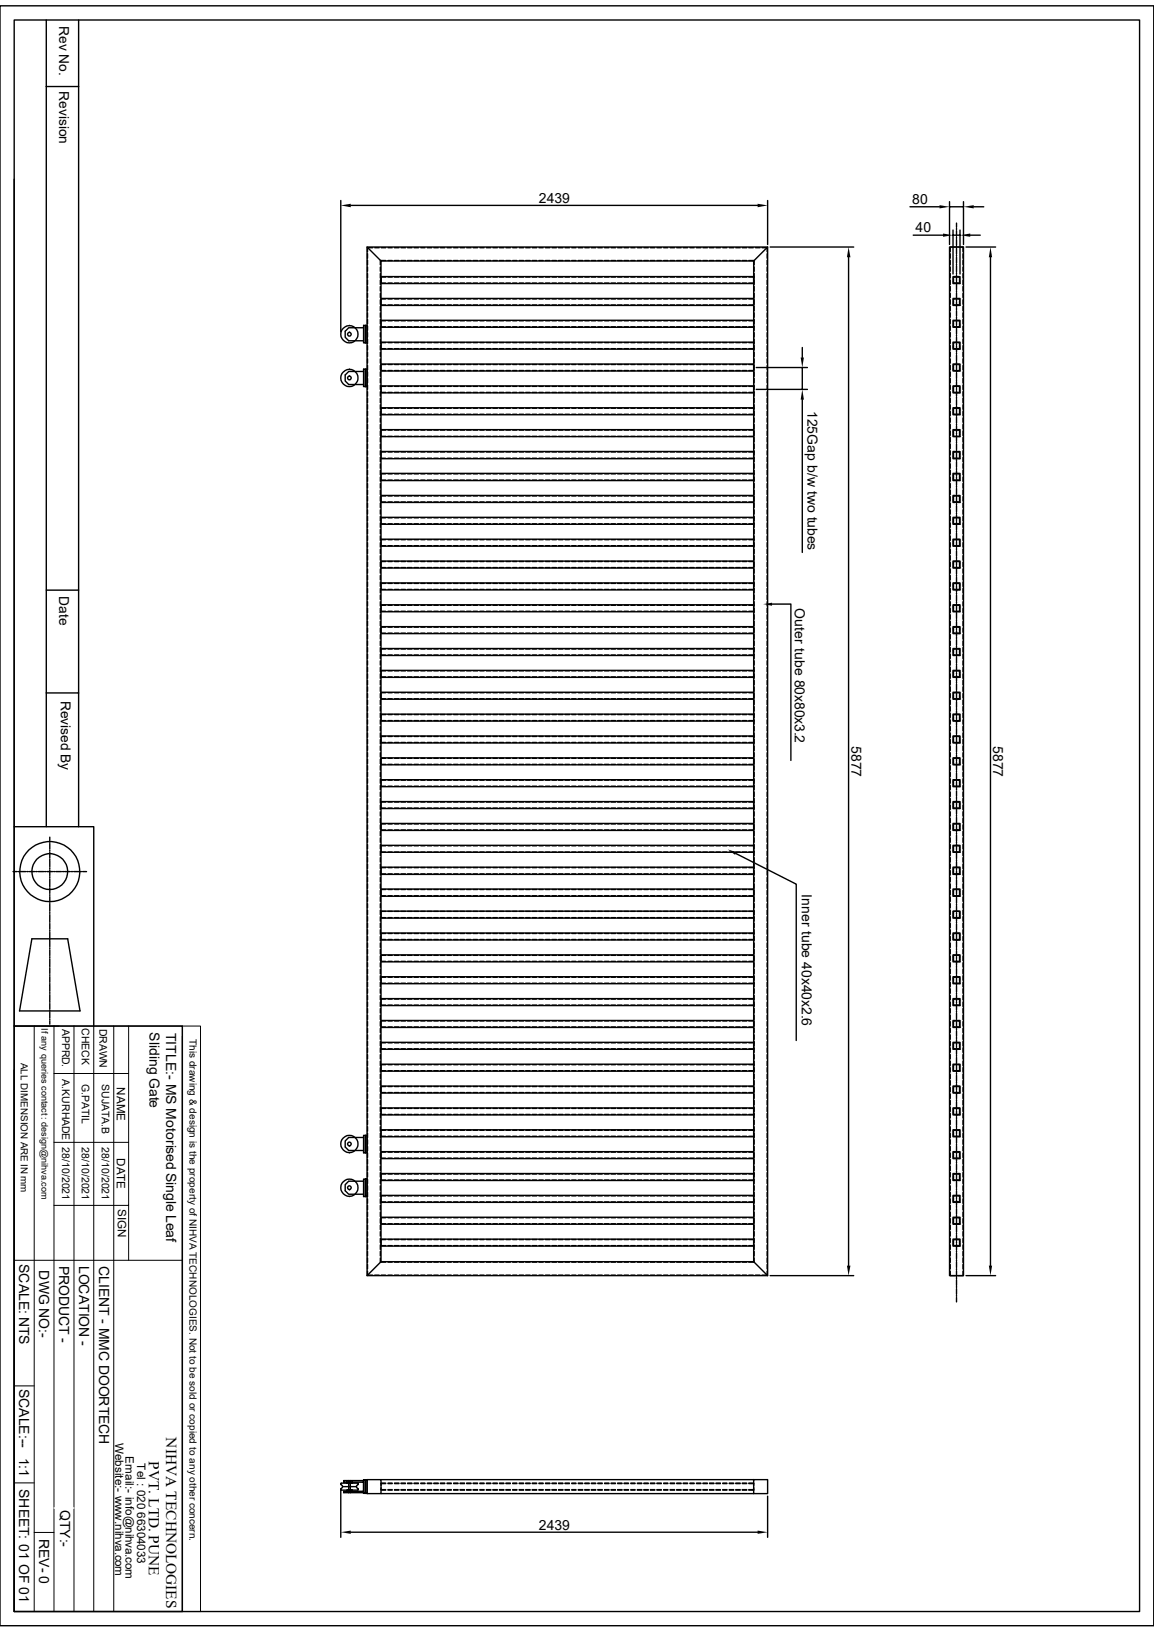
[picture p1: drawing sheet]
<svg xmlns="http://www.w3.org/2000/svg" width="210mm" height="297mm" viewBox="0 0 210 297" stroke-linecap="round" stroke-linejoin="round" font-family="sans-serif">
<defs><g id="words">
<g font-size="2.8">
<text x="30.3" y="261.6" transform="rotate(90 30.3 261.6)">NIHVA TECHNOLOGIES</text>
<text x="27.1" y="265.9" transform="rotate(90 27.1 265.9)">PVT. LTD. PUNE</text>
</g>
<g font-size="2.5">
<text x="10.8" y="4.7" transform="rotate(90 10.8 4.7)">Rev No.</text>
<text x="10.8" y="16.6" transform="rotate(90 10.8 16.6)">Revision</text>
<text x="98" y="36.9">2439</text>
<text x="166" y="37.1">80</text>
<text x="166.6" y="42.3">40</text>
<text x="147" y="74.7" transform="rotate(90 147 74.7)">125Gap b/w two tubes</text>
<text x="10.8" y="108.5" transform="rotate(90 10.8 108.5)">Date</text>
<text x="144.7" y="110.7" transform="rotate(90 144.7 110.7)">Outer tube 80x80x3.2</text>
<text x="11" y="127.5" transform="rotate(90 11 127.5)">Revised By</text>
<text x="154.9" y="135.7" transform="rotate(90 154.9 135.7)">5877</text>
<text x="180.8" y="135.7" transform="rotate(90 180.8 135.7)">5877</text>
<text x="145.9" y="162.7" transform="rotate(90 145.9 162.7)">Inner tube 40x40x2.6</text>
<text x="27.2" y="187.9" transform="rotate(90 27.2 187.9)">Sliding Gate</text>
<text x="30.2" y="187.9" transform="rotate(90 30.2 187.9)">TITLE:- MS Motorised Single Leaf</text>
<text x="3.5" y="230" transform="rotate(90 3.5 230)">SCALE: NTS</text>
<text x="7.2" y="231.2" transform="rotate(90 7.2 231.2)">DWG NO:-</text>
<text x="10.8" y="230.3" transform="rotate(90 10.8 230.3)">PRODUCT -</text>
<text x="14.4" y="230.3" transform="rotate(90 14.4 230.3)">LOCATION -</text>
<text x="18" y="230.4" transform="rotate(90 18 230.4)">CLIENT - MMC DOORTECH</text>
<text x="3.5" y="252.7" transform="rotate(90 3.5 252.7)">SCALE:--</text>
<text x="3.5" y="265.3" transform="rotate(90 3.5 265.3)">1:1</text>
<text x="3.5" y="271" transform="rotate(90 3.5 271)">SHEET: 01 OF 01</text>
<text x="11" y="274.8" transform="rotate(90 11 274.8)">QTY:-</text>
<text x="7.2" y="280" transform="rotate(90 7.2 280)">REV- 0</text>
<text x="98" y="278.4">2439</text>
</g>
<g font-size="2.1">
<text x="21.3" y="197.9" transform="rotate(90 21.3 197.9)">NAME</text>
<text x="21.3" y="210.8" transform="rotate(90 21.3 210.8)">DATE</text>
<text x="21.4" y="220" transform="rotate(90 21.4 220)">SIGN</text>
<text x="21" y="262.6" transform="rotate(90 21 262.6)">Website:- www.nihva.com</text>
<text x="22.9" y="265" transform="rotate(90 22.9 265)">Email:- info@nihva.com</text>
<text x="25" y="266.3" transform="rotate(90 25 266.3)">Tel : 020 66304033</text>
</g>
<g font-size="1.9">
<text x="11.3" y="187.2" transform="rotate(90 11.3 187.2)">APPRD.</text>
<text x="14.9" y="187.1" transform="rotate(90 14.9 187.1)">CHECK</text>
<text x="18.1" y="187.2" transform="rotate(90 18.1 187.2)">DRAWN</text>
<text x="11.3" y="196.4" transform="rotate(90 11.3 196.4)">A.KURHADE</text>
<text x="14.9" y="197.2" transform="rotate(90 14.9 197.2)">G.PATIL</text>
<text x="18.5" y="197.3" transform="rotate(90 18.5 197.3)">SUJATA.B</text>
<text x="11.3" y="208.8" transform="rotate(90 11.3 208.8)">28/10/2021</text>
<text x="14.9" y="208.8" transform="rotate(90 14.9 208.8)">28/10/2021</text>
<text x="18.5" y="208.8" transform="rotate(90 18.5 208.8)">28/10/2021</text>
</g>
<g font-size="1.8">
<text x="34.5" y="189.1" transform="rotate(90 34.5 189.1)">This drawing &amp; design is the property of NIHVA TECHNOLOGIES. Not to be sold or copied to any other concern.</text>
<text x="3.8" y="193.4" transform="rotate(90 3.8 193.4)">ALL DIMENSION ARE IN mm</text>
</g>
<text font-size="1.7" x="7.5" y="187.2" transform="rotate(90 7.5 187.2)">If any queries contact : design@nihva.com</text>
</g></defs>
<g fill="none" stroke="#000" stroke-width=".25">
<path d="M0 1.1h210v294.8h-210zM2.6 3.6h204.8v289.7h-204.8zM8.4 3.6v146.9M8.4 15.7h5.9M14.3 3.6v146.9M2.6 32.6v117.9h14.5v36.2M62 36.5v23.9M63.8 37.4h74.1M139.7 36.5v8M165.6 37.6h5.4M172.8 36.7v7.8M172.8 37.6h2.5"/>
<path d="M175.3 36.7v7.8M177.2 37.6h1.8M63.6 59.2h.1M66.2 59.2h.3v3.2h-.3zM66.2 59.6h-2.7l-.7 .7v1.1l.7 .6h2.7M66.2 59.2h.1M66.5 59.2h.3v3.2h-.3zM66.5 59.2h.1M66.8 45h72.9v187.2h-72.9zM66.8 45l2.5 2.5M66.9 46.2v.8M66.9 47.4v.8"/>
<path d="M66.9 48.6v.8M66.9 49.8v.8M66.9 51v.8M66.9 52.2v.8M66.9 53.4v.7M66.9 54.6v.8M66.9 55.8v.8M66.9 56.9v.8M66.9 58.1v.8M66.9 59.4v.7M67.8 45.1h-.9v.7M68.2 45.1h.8"/>
<path d="M69.2 48.6v.8M69.2 49.8v.8M69.2 51v.8M69.2 52.2v.8M69.2 53.4v.7M69.2 54.6v.8M69.2 55.8v.8M69.2 56.9v.8M69.2 58.1v.8M69.2 59.4v.7M69.3 47.5h67.9v182.1h-67.9zM69.3 50.3h67.9v1.3h-67.9z"/>
<path d="M69.3 54.3h67.9v1.3h-67.9zM69.3 58.3h67.9v1.3h-67.9zM69.3 55.5h.9M69.3 59.5h.9M69.3 54.4h.9M69.3 58.4h.9M69.4 45.1h.8M70.2 47.4h-1v.8M70.2 50.4h-.9v1.1h.9M70.6 51.5h.8M70.6 54.4h.8M70.6 58.4h.8"/>
<path d="M70.6 47.4h.8M70.6 50.4h.8M70.6 45.1h.8M70.6 55.5h.8M70.6 59.5h.8M71.8 51.5h.8M71.8 54.4h.8M71.8 58.4h.8M71.8 47.4h.8M71.8 50.4h.8M71.8 45.1h.8M71.8 55.5h.8"/>
<path d="M71.8 59.5h.8M73 51.5h.8M73 54.4h.8M73 58.4h.8M73 47.4h.8M73 50.4h.8M73 45.1h.8M73 55.5h.8M73 59.5h.8M74.2 51.5h.8M74.2 54.4h.8M74.2 58.4h.8"/>
<path d="M74.2 47.4h.8M74.2 50.4h.8M74.2 45.1h.8M74.2 55.5h.8M74.2 59.5h.8M75.4 51.5h.8M75.4 54.4h.8M75.4 58.4h.8M75.4 47.4h.8M75.4 50.4h.8M75.4 45.1h.8M75.4 55.5h.8"/>
<path d="M75.4 59.5h.8M76.6 51.5h.7M76.6 54.4h.7M76.6 58.4h.7M76.6 47.4h.7M76.6 50.4h.7M76.6 45.1h.7M76.6 55.5h.7M76.6 59.5h.7M77.8 51.5h.8M77.8 54.4h.8M77.8 58.4h.8"/>
<path d="M77.8 47.4h.8M77.8 50.4h.8M77.8 45.1h.8M77.8 55.5h.8M77.8 59.5h.8M79 51.5h.8M79 54.4h.8M79 58.4h.8M79 47.4h.8M79 50.4h.8M79 45.1h.8M79 55.5h.8"/>
<path d="M79 59.5h.8M80.1 51.5h.8M80.1 54.4h.8M80.1 58.4h.8M80.1 47.4h.8M80.1 50.4h.8M80.1 45.1h.8M80.1 55.5h.8M80.1 59.5h.8M81.4 51.5h.7M81.4 54.4h.7M81.4 58.4h.7"/>
<path d="M81.4 47.4h.7M81.4 50.4h.7M81.4 45.1h.7M81.4 55.5h.7M81.4 59.5h.7M82.5 51.5h.9M82.5 54.4h.9M82.5 58.4h.9M82.6 47.4h.8M82.6 50.4h.8M82.6 45.1h.8M82.6 55.5h.8"/>
<path d="M82.6 59.5h.8M83.7 51.5h.8M83.7 54.4h.8M83.7 58.4h.8M83.7 47.4h.8M83.7 50.4h.8M83.7 45.1h.8M83.7 55.5h.8M83.7 59.5h.8M84.9 51.5h.8M84.9 54.4h.8M84.9 58.4h.8"/>
<path d="M84.9 47.4h.8M84.9 50.4h.8M84.9 45.1h.8M84.9 55.5h.8M84.9 59.5h.8M86.1 51.5h.8M86.1 54.4h.8M86.1 58.4h.8M86.1 47.4h.8M86.1 50.4h.8M86.1 45.1h.8M86.1 55.5h.8"/>
<path d="M86.1 59.5h.8M87.3 51.5h.8M87.3 54.4h.8M87.3 58.4h.8M87.3 47.4h.8M87.3 50.4h.8M87.3 45.1h.8M87.3 55.5h.8M87.3 59.5h.8M88.5 51.5h.8M88.5 54.4h.8M88.5 58.4h.8"/>
<path d="M88.5 47.4h.8M88.5 50.4h.8M88.5 45.1h.8M88.5 55.5h.8M88.5 59.5h.8M89.7 51.5h.8M89.7 54.4h.8M89.7 58.4h.8M89.7 45.1h.8M89.7 47.4h.8M89.7 50.4h.8M89.7 55.5h.8"/>
<path d="M89.7 59.5h.8M90.9 51.5h.8M90.9 54.4h.8M90.9 58.4h.8M90.9 47.4h.8M90.9 50.4h.8M90.9 45.1h.8M90.9 55.5h.8M90.9 59.5h.8M92.1 51.5h.8M92.1 54.4h.8M92.1 58.4h.8"/>
<path d="M92.1 45.1h.8M92.1 47.4h.8M92.1 50.4h.8M92.1 55.5h.8M92.1 59.5h.8M93.3 51.5h.8M93.3 54.4h.8M93.3 58.4h.8M93.3 45.1h.8M93.3 47.4h.8M93.3 50.4h.8M93.3 55.5h.8"/>
<path d="M93.3 59.5h.8M94.5 51.5h.8M94.5 54.4h.8M94.5 58.4h.8M94.5 47.4h.8M94.5 50.4h.8M94.5 45.1h.8M94.5 55.5h.8M94.5 59.5h.8M95.7 51.5h.8M95.7 54.4h.8M95.7 58.4h.8"/>
<path d="M95.7 45.1h.8M95.7 47.4h.8M95.7 50.4h.8M95.7 55.5h.8M95.7 59.5h.8M96.9 51.5h.8M96.9 54.4h.8M96.9 58.4h.8M96.9 47.4h.8M96.9 50.4h.8M96.9 45.1h.8M96.9 55.5h.8"/>
<path d="M96.9 59.5h.8M98.1 51.5h.7M98.1 54.4h.7M98.1 58.4h.7M98.1 47.4h.7M98.1 50.4h.7M98.1 45.1h.7M98.1 55.5h.7M98.1 59.5h.7M99.3 51.5h.8M99.3 54.4h.8M99.3 58.4h.8"/>
<path d="M99.3 47.4h.8M99.3 50.4h.8M99.3 45.1h.8M99.3 55.5h.8M99.3 59.5h.8M100.5 51.5h.8M100.5 54.4h.8M100.5 58.4h.8M100.5 45.1h.8M100.5 47.4h.8M100.5 50.4h.8M100.5 55.5h.8"/>
<path d="M100.5 59.5h.8M101.6 51.5h.8M101.6 54.4h.8M101.6 58.4h.8M101.6 47.4h.8M101.6 50.4h.8M101.6 45.1h.8M101.6 55.5h.8M101.6 59.5h.8M102.8 51.5h.8M102.8 54.4h.8M102.8 58.4h.8"/>
<path d="M102.8 47.4h.8M102.8 50.4h.8M102.8 45.1h.8M102.8 55.5h.8M102.8 59.5h.8M104.1 51.5h.7M104.1 54.4h.7M104.1 58.4h.7M104.1 47.4h.7M104.1 50.4h.7M104.1 45.1h.7M104.1 55.5h.7"/>
<path d="M104.1 59.5h.7M105.2 51.5h.8M105.2 54.4h.8M105.2 58.4h.8M105.2 45.1h.8M105.2 47.4h.8M105.2 50.4h.8M105.2 55.5h.8M105.2 59.5h.8M106.4 51.5h.8M106.4 54.4h.8M106.4 58.4h.8"/>
<path d="M106.4 45.1h.8M106.4 47.4h.8M106.4 50.4h.8M106.4 55.5h.8M106.4 59.5h.8M107.6 51.5h.8M107.6 54.4h.8M107.6 58.4h.8M107.6 47.4h.8M107.6 50.4h.8M107.6 45.1h.8M107.6 55.5h.8"/>
<path d="M107.6 59.5h.8M108.8 51.5h.8M108.8 54.4h.8M108.8 58.4h.8M108.8 47.4h.8M108.8 50.4h.8M108.8 45.1h.8M108.8 55.5h.8M108.8 59.5h.8M110 51.5h.8M110 54.4h.8M110 58.4h.8"/>
<path d="M110 45.1h.8M110 47.4h.8M110 50.4h.8M110 55.5h.8M110 59.5h.8M111.2 51.5h.8M111.2 54.4h.8M111.2 58.4h.8M111.2 45.1h.8M111.2 47.4h.8M111.2 50.4h.8M111.2 55.5h.8"/>
<path d="M111.2 59.5h.8M112.4 51.5h.8M112.4 54.4h.8M112.4 58.4h.8M112.4 45.1h.8M112.4 47.4h.8M112.4 50.4h.8M112.4 55.5h.8M112.4 59.5h.8M113.6 51.5h.8M113.6 54.4h.8M113.6 58.4h.8"/>
<path d="M113.6 47.4h.8M113.6 50.4h.8M113.6 45.1h.8M113.6 55.5h.8M113.6 59.5h.8M114.8 51.5h.8M114.8 54.4h.8M114.8 58.4h.8M114.8 47.4h.8M114.8 50.4h.8M114.8 45.1h.8M114.8 55.5h.8"/>
<path d="M114.8 59.5h.8M116 51.5h.8M116 54.4h.8M116 58.4h.8M116 45.1h.8M116 47.4h.8M116 50.4h.8M116 55.5h.8M116 59.5h.8M117.2 51.5h.8M117.2 54.4h.8M117.2 58.4h.8"/>
<path d="M117.2 45.1h.8M117.2 47.4h.8M117.2 50.4h.8M117.2 55.5h.8M117.2 59.5h.8M118.4 51.5h.8M118.4 54.4h.8M118.4 58.4h.8M118.4 47.4h.8M118.4 50.4h.8M118.4 45.1h.8M118.4 55.5h.8"/>
<path d="M118.4 59.5h.8M119.5 51.5h.9M119.5 54.4h.9M119.5 58.4h.9M119.5 47.4h.9M119.5 50.4h.9M119.5 45.1h.9M119.5 55.5h.9M119.5 59.5h.9M120.8 51.5h.7M120.8 54.4h.7M120.8 58.4h.7"/>
<path d="M120.8 47.4h.7M120.8 50.4h.7M120.8 45.1h.7M120.8 55.5h.7M120.8 59.5h.7M122 51.5h.8M122 54.4h.8M122 58.4h.8M122 45.1h.8M122 47.4h.8M122 50.4h.8M122 55.5h.8"/>
<path d="M122 59.5h.8M123.1 51.5h.9M123.1 54.4h.9M123.1 58.4h.9M123.1 45.1h.9M123.1 47.4h.9M123.1 50.4h.9M123.1 55.5h.9M123.1 59.5h.9M124.3 51.5h.8M124.3 54.4h.8M124.3 58.4h.8"/>
<path d="M124.3 47.4h.8M124.3 50.4h.8M124.3 45.1h.8M124.3 55.5h.8M124.3 59.5h.8M125.6 51.5h.7M125.6 54.4h.7M125.6 58.4h.7M125.6 47.4h.7M125.6 50.4h.7M125.6 45.1h.7M125.6 55.5h.7"/>
<path d="M125.6 59.5h.7M126.7 51.5h.9M126.7 54.4h.9M126.7 58.4h.9M126.7 45.1h.9M126.7 47.4h.9M126.7 50.4h.9M126.7 55.5h.9M126.7 59.5h.9M127.9 51.5h.8M127.9 54.4h.8M127.9 58.4h.8"/>
<path d="M127.9 45.1h.8M127.9 47.4h.8M127.9 50.4h.8M127.9 55.5h.8M127.9 59.5h.8M129.1 51.5h.8M129.1 54.4h.8M129.1 58.4h.8M129.1 47.4h.8M129.1 50.4h.8M129.1 45.1h.8M129.1 55.5h.8"/>
<path d="M129.1 59.5h.8M130.3 51.5h.8M130.3 54.4h.8M130.3 58.4h.8M130.3 47.4h.8M130.3 50.4h.8M130.3 45.1h.8M130.3 55.5h.8M130.3 59.5h.8M131.5 51.5h.8M131.5 54.4h.8M131.5 58.4h.8"/>
<path d="M131.5 45.1h.8M131.5 47.4h.8M131.5 50.4h.8M131.5 55.5h.8M131.5 59.5h.8M132.7 51.5h.8M132.7 54.4h.8M132.7 58.4h.8M132.7 45.1h.8M132.7 47.4h.8M132.7 50.4h.8M132.7 55.5h.8"/>
<path d="M132.7 59.5h.8M133.9 51.5h.8M133.9 54.4h.8M133.9 58.4h.8M133.9 47.4h.8M133.9 50.4h.8M133.9 45.1h.8M133.9 55.5h.8M133.9 59.5h.8M135.1 51.5h.8M135.1 54.4h.8M135.1 58.4h.8"/>
<path d="M135.1 47.4h.8M135.1 50.4h.8M135.1 45.1h.8M135.1 55.5h.8M135.1 59.5h.8M136.3 47.4h.9v.8M136.3 50.4h.9v1.1h-.9M136.3 54.4h.9M136.3 58.4h.9M136.3 45.1h.8M136.3 55.5h.9M136.3 59.5h.9"/>
<path d="M137.2 48.6v.8M137.2 49.8v.8M137.2 51v.8M137.2 52.2v.8M137.2 53.4v.7M137.2 54.6v.8M137.2 55.8v.8M137.2 56.9v.8M137.2 58.1v.8M137.2 59.4v.7M137.5 45.1h.8M138.7 45.1h.9v.7"/>
<path d="M139.6 46.2v.8M139.6 47.4v.8M139.6 48.6v.8M139.6 49.8v.8M139.6 51v.8M139.6 52.2v.8M139.6 53.4v.7M139.6 54.6v.8M139.6 55.8v.8M139.6 56.9v.8M139.6 58.1v.8M139.6 59.4v.7"/>
<path d="M139.7 45l-2.5 2.5M140.2 45h15.2M154.4 46.8v183.5M166.2 42.8h5.4M172.8 45h2.5v187.2h-2.5zM172.9 46.2v.8M172.9 47.4v.8M172.9 48.6v.8M172.9 49.8v.8M172.9 51v.8M172.9 52.2v.8M172.9 53.4v.7"/>
<path d="M172.9 54.6v.8M172.9 55.8v.8M172.9 56.9v.8M172.9 58.1v.8M172.9 59.4v.7M173.4 41.9v8M173.4 42.8h1.3M173.4 51.3v.3h.4M173.4 55.2v.4h.4M173.4 59.2v.4h.4M173.4 50.8v.4M173.4 54.8v.4"/>
<path d="M173.4 58.8v.3M173.5 51.3v.2h.3M173.5 55.2v.3h.3M173.5 59.2v.3h.3M173.5 50.8v.4M173.5 54.8v.4M173.5 58.8v.3M173.8 50.3h-.4v.4M173.8 50.4h-.3v.3M173.8 54.3h-.4v.4M173.8 54.4h-.3v.3M173.8 58.3h-.4v.3"/>
<path d="M173.8 58.4h-.3v.2M173.9 45h-1v.8M173.9 51.5h.4M173.9 50.4h.4M173.9 55.5h.4M173.9 54.4h.4M173.9 59.5h.4M173.9 58.4h.4M173.9 51.6h.4M173.9 50.3h.4M173.9 55.6h.4M173.9 54.3h.4"/>
<path d="M173.9 59.6h.4M173.9 58.3h.4M174.1 40.6v.8M174.1 41.6v.2M174.1 42v1M174.1 43.2v.2M174.1 43.6v1M174.1 44.8v.2M174.1 45.2v1M174.1 46.4v.2M174.1 46.8v1M174.1 48v.3"/>
<path d="M174.1 48.4v1M174.1 49.7v.2M174.1 50.1v1M174.1 51.3v.2M174.1 51.7v1M174.1 52.9v.2M174.1 53.3v1M174.1 54.5v.2M174.1 54.9v1M174.1 56.1v.2M174.1 56.6v.9M174.1 57.7v.3"/>
<path d="M174.1 58.2v1M174.1 59.4v.2M174.1 59.8v1M174.3 45h1v.8M174.4 50.3h.3v.4M174.4 50.4h.2v.3M174.4 54.3h.3v.4M174.4 54.4h.2v.3M174.4 58.3h.3v.3M174.4 58.4h.2v.2M174.6 51.3v.2h-.2M174.6 55.2v.3h-.2"/>
<path d="M174.6 59.2v.3h-.2M174.6 50.8v.4M174.6 54.8v.4M174.6 58.8v.3M174.7 41.9v8M174.7 51.3v.3h-.3M174.7 50.8v.4M174.7 54.8v.4M174.7 55.2v.4h-.3M174.7 58.8v.3M174.7 59.2v.4h-.3M175.3 46.2v.8"/>
<path d="M175.3 47.4v.8M175.3 48.6v.8M175.3 49.8v.8M175.3 51v.8M175.3 52.2v.8M175.3 53.4v.7M175.3 54.6v.8M175.3 55.8v.8M175.3 56.9v.8M175.3 58.1v.8M175.3 59.4v.7M175.8 45h5.4"/>
<path d="M176.6 42.8h1.8M180.3 46.8v183.5M63.6 60.5h.1M63.6 67.2h.1M63.6 68.4h.1M66.2 67.2h.3v3.2h-.3zM66.2 67.6h-2.7l-.7 .6v1.1l.7 .7h2.7M66.2 67.2h.1M66.5 67.2h.3v3.2h-.3zM66.5 62.4h.1M66.5 67.2h.1M66.5 70.4h.1"/>
<path d="M66.9 60.5v.8M66.9 61.7v.8M66.9 62.9v.8M66.9 64.1v.8M66.9 65.3v.8M66.9 66.5v.8M66.9 67.7v.8M66.9 68.9v.8M66.9 70.1v.8M66.9 71.3v.8M66.9 72.5v.8M66.9 73.7v.8"/>
<path d="M66.9 74.8v.8M66.9 76.1v.7M66.9 77.3v.8M66.9 78.4v.8M66.9 79.6v.8M69.2 60.5v.8M69.2 61.7v.8M69.2 62.9v.8M69.2 64.1v.8M69.2 65.3v.8M69.2 66.5v.8M69.2 67.7v.8"/>
<path d="M69.2 68.9v.8M69.2 70.1v.8M69.2 71.3v.8M69.2 72.5v.8M69.2 73.7v.8M69.2 74.8v.8M69.2 76.1v.7M69.2 77.3v.8M69.2 78.4v.8M69.2 79.6v.8M69.3 62.3h67.9v1.2h-67.9zM69.3 66.3h67.9v1.2h-67.9z"/>
<path d="M69.3 70.2h67.9v1.3h-67.9zM69.3 74.2h67.9v1.3h-67.9zM69.3 78.2h67.9v1.3h-67.9zM69.3 63.5h.9M69.3 67.4h.9M69.3 71.4h.9M69.3 75.4h.9M69.3 79.4h.9M69.3 62.4h.9M69.3 66.3h.9M69.3 70.3h.9M69.3 74.3h.9"/>
<path d="M69.3 78.3h.9M70.6 62.4h.8M70.6 66.3h.8M70.6 70.3h.8M70.6 74.3h.8M70.6 78.3h.8M70.6 63.5h.8M70.6 67.4h.8M70.6 71.4h.8M70.6 75.4h.8M70.6 79.4h.8M71.8 62.4h.8"/>
<path d="M71.8 66.3h.8M71.8 70.3h.8M71.8 74.3h.8M71.8 78.3h.8M71.8 63.5h.8M71.8 67.4h.8M71.8 71.4h.8M71.8 75.4h.8M71.8 79.4h.8M73 62.4h.8M73 66.3h.8M73 70.3h.8"/>
<path d="M73 74.3h.8M73 78.3h.8M73 63.5h.8M73 67.4h.8M73 71.4h.8M73 75.4h.8M73 79.4h.8M74.2 62.4h.8M74.2 66.3h.8M74.2 70.3h.8M74.2 74.3h.8M74.2 78.3h.8"/>
<path d="M74.2 63.5h.8M74.2 67.4h.8M74.2 71.4h.8M74.2 75.4h.8M74.2 79.4h.8M75.4 62.4h.8M75.4 66.3h.8M75.4 70.3h.8M75.4 74.3h.8M75.4 78.3h.8M75.4 63.5h.8M75.4 67.4h.8"/>
<path d="M75.4 71.4h.8M75.4 75.4h.8M75.4 79.4h.8M76.6 62.4h.7M76.6 66.3h.7M76.6 70.3h.7M76.6 74.3h.7M76.6 78.3h.7M76.6 63.5h.7M76.6 67.4h.7M76.6 71.4h.7M76.6 75.4h.7"/>
<path d="M76.6 79.4h.7M77.8 62.4h.8M77.8 66.3h.8M77.8 70.3h.8M77.8 74.3h.8M77.8 78.3h.8M77.8 63.5h.8M77.8 67.4h.8M77.8 71.4h.8M77.8 75.4h.8M77.8 79.4h.8M79 62.4h.8"/>
<path d="M79 66.3h.8M79 70.3h.8M79 74.3h.8M79 78.3h.8M79 63.5h.8M79 67.4h.8M79 71.4h.8M79 75.4h.8M79 79.4h.8M80.1 62.4h.8M80.1 66.3h.8M80.1 70.3h.8"/>
<path d="M80.1 74.3h.8M80.1 78.3h.8M80.1 63.5h.8M80.1 67.4h.8M80.1 71.4h.8M80.1 75.4h.8M80.1 79.4h.8M81.4 62.4h.7M81.4 66.3h.7M81.4 70.3h.7M81.4 74.3h.7M81.4 78.3h.7"/>
<path d="M81.4 63.5h.7M81.4 67.4h.7M81.4 71.4h.7M81.4 75.4h.7M81.4 79.4h.7M82.5 62.4h.9M82.5 66.3h.9M82.5 70.3h.9M82.5 74.3h.9M82.5 78.3h.9M82.6 63.5h.8M82.6 67.4h.8"/>
<path d="M82.6 71.4h.8M82.6 75.4h.8M82.6 79.4h.8M83.7 62.4h.8M83.7 66.3h.8M83.7 70.3h.8M83.7 74.3h.8M83.7 78.3h.8M83.7 63.5h.8M83.7 67.4h.8M83.7 71.4h.8M83.7 75.4h.8"/>
<path d="M83.7 79.4h.8M84.9 62.4h.8M84.9 66.3h.8M84.9 70.3h.8M84.9 74.3h.8M84.9 78.3h.8M84.9 63.5h.8M84.9 67.4h.8M84.9 71.4h.8M84.9 75.4h.8M84.9 79.4h.8M86.1 62.4h.8"/>
<path d="M86.1 66.3h.8M86.1 70.3h.8M86.1 74.3h.8M86.1 78.3h.8M86.1 63.5h.8M86.1 67.4h.8M86.1 71.4h.8M86.1 75.4h.8M86.1 79.4h.8M87.3 62.4h.8M87.3 66.3h.8M87.3 70.3h.8"/>
<path d="M87.3 74.3h.8M87.3 78.3h.8M87.3 63.5h.8M87.3 67.4h.8M87.3 71.4h.8M87.3 75.4h.8M87.3 79.4h.8M88.5 62.4h.8M88.5 66.3h.8M88.5 70.3h.8M88.5 74.3h.8M88.5 78.3h.8"/>
<path d="M88.5 63.5h.8M88.5 67.4h.8M88.5 71.4h.8M88.5 75.4h.8M88.5 79.4h.8M89.7 62.4h.8M89.7 66.3h.8M89.7 70.3h.8M89.7 74.3h.8M89.7 78.3h.8M89.7 63.5h.8M89.7 67.4h.8"/>
<path d="M89.7 71.4h.8M89.7 75.4h.8M89.7 79.4h.8M90.9 62.4h.8M90.9 66.3h.8M90.9 70.3h.8M90.9 74.3h.8M90.9 78.3h.8M90.9 63.5h.8M90.9 67.4h.8M90.9 71.4h.8M90.9 75.4h.8"/>
<path d="M90.9 79.4h.8M92.1 62.4h.8M92.1 66.3h.8M92.1 70.3h.8M92.1 74.3h.8M92.1 78.3h.8M92.1 63.5h.8M92.1 67.4h.8M92.1 71.4h.8M92.1 75.4h.8M92.1 79.4h.8M93.3 62.4h.8"/>
<path d="M93.3 66.3h.8M93.3 70.3h.8M93.3 74.3h.8M93.3 78.3h.8M93.3 63.5h.8M93.3 67.4h.8M93.3 71.4h.8M93.3 75.4h.8M93.3 79.4h.8M94.5 62.4h.8M94.5 66.3h.8M94.5 70.3h.8"/>
<path d="M94.5 74.3h.8M94.5 78.3h.8M94.5 63.5h.8M94.5 67.4h.8M94.5 71.4h.8M94.5 75.4h.8M94.5 79.4h.8M95.7 62.4h.8M95.7 66.3h.8M95.7 70.3h.8M95.7 74.3h.8M95.7 78.3h.8"/>
<path d="M95.7 63.5h.8M95.7 67.4h.8M95.7 71.4h.8M95.7 75.4h.8M95.7 79.4h.8M96.9 62.4h.8M96.9 66.3h.8M96.9 70.3h.8M96.9 74.3h.8M96.9 78.3h.8M96.9 63.5h.8M96.9 67.4h.8"/>
<path d="M96.9 71.4h.8M96.9 75.4h.8M96.9 79.4h.8M98.1 62.4h.7M98.1 66.3h.7M98.1 70.3h.7M98.1 74.3h.7M98.1 78.3h.7M98.1 63.5h.7M98.1 67.4h.7M98.1 71.4h.7M98.1 75.4h.7"/>
<path d="M98.1 79.4h.7M99.3 62.4h.8M99.3 66.3h.8M99.3 70.3h.8M99.3 74.3h.8M99.3 78.3h.8M99.3 63.5h.8M99.3 67.4h.8M99.3 71.4h.8M99.3 75.4h.8M99.3 79.4h.8M100.5 62.4h.8"/>
<path d="M100.5 66.3h.8M100.5 70.3h.8M100.5 74.3h.8M100.5 78.3h.8M100.5 63.5h.8M100.5 67.4h.8M100.5 71.4h.8M100.5 75.4h.8M100.5 79.4h.8M101.6 62.4h.8M101.6 66.3h.8M101.6 70.3h.8"/>
<path d="M101.6 74.3h.8M101.6 78.3h.8M101.6 63.5h.8M101.6 67.4h.8M101.6 71.4h.8M101.6 75.4h.8M101.6 79.4h.8M102.8 62.4h.8M102.8 66.3h.8M102.8 70.3h.8M102.8 74.3h.8M102.8 78.3h.8"/>
<path d="M102.8 63.5h.8M102.8 67.4h.8M102.8 71.4h.8M102.8 75.4h.8M102.8 79.4h.8M104.1 62.4h.7M104.1 66.3h.7M104.1 70.3h.7M104.1 74.3h.7M104.1 78.3h.7M104.1 63.5h.7M104.1 67.4h.7"/>
<path d="M104.1 71.4h.7M104.1 75.4h.7M104.1 79.4h.7M105.2 62.4h.8M105.2 66.3h.8M105.2 70.3h.8M105.2 74.3h.8M105.2 78.3h.8M105.2 63.5h.8M105.2 67.4h.8M105.2 71.4h.8M105.2 75.4h.8"/>
<path d="M105.2 79.4h.8M106.4 62.4h.8M106.4 66.3h.8M106.4 70.3h.8M106.4 74.3h.8M106.4 78.3h.8M106.4 63.5h.8M106.4 67.4h.8M106.4 71.4h.8M106.4 75.4h.8M106.4 79.4h.8M107.6 62.4h.8"/>
<path d="M107.6 66.3h.8M107.6 70.3h.8M107.6 74.3h.8M107.6 78.3h.8M107.6 63.5h.8M107.6 67.4h.8M107.6 71.4h.8M107.6 75.4h.8M107.6 79.4h.8M108.8 62.4h.8M108.8 66.3h.8M108.8 70.3h.8"/>
<path d="M108.8 74.3h.8M108.8 78.3h.8M108.8 63.5h.8M108.8 67.4h.8M108.8 71.4h.8M108.8 75.4h.8M108.8 79.4h.8M110 62.4h.8M110 66.3h.8M110 70.3h.8M110 74.3h.8M110 78.3h.8"/>
<path d="M110 63.5h.8M110 67.4h.8M110 71.4h.8M110 75.4h.8M110 79.4h.8M111.2 62.4h.8M111.2 66.3h.8M111.2 70.3h.8M111.2 74.3h.8M111.2 78.3h.8M111.2 63.5h.8M111.2 67.4h.8"/>
<path d="M111.2 71.4h.8M111.2 75.4h.8M111.2 79.4h.8M112.4 62.4h.8M112.4 66.3h.8M112.4 70.3h.8M112.4 74.3h.8M112.4 78.3h.8M112.4 63.5h.8M112.4 67.4h.8M112.4 71.4h.8M112.4 75.4h.8"/>
<path d="M112.4 79.4h.8M113.6 62.4h.8M113.6 66.3h.8M113.6 70.3h.8M113.6 74.3h.8M113.6 78.3h.8M113.6 63.5h.8M113.6 67.4h.8M113.6 71.4h.8M113.6 75.4h.8M113.6 79.4h.8M114.8 62.4h.8"/>
<path d="M114.8 66.3h.8M114.8 70.3h.8M114.8 74.3h.8M114.8 78.3h.8M114.8 63.5h.8M114.8 67.4h.8M114.8 71.4h.8M114.8 75.4h.8M114.8 79.4h.8M116 62.4h.8M116 66.3h.8M116 70.3h.8"/>
<path d="M116 74.3h.8M116 78.3h.8M116 63.5h.8M116 67.4h.8M116 71.4h.8M116 75.4h.8M116 79.4h.8M117.2 62.4h.8M117.2 66.3h.8M117.2 70.3h.8M117.2 74.3h.8M117.2 78.3h.8"/>
<path d="M117.2 63.5h.8M117.2 67.4h.8M117.2 71.4h.8M117.2 75.4h.8M117.2 79.4h.8M118.4 62.4h.8M118.4 66.3h.8M118.4 70.3h.8M118.4 74.3h.8M118.4 78.3h.8M118.4 63.5h.8M118.4 67.4h.8"/>
<path d="M118.4 71.4h.8M118.4 75.4h.8M118.4 79.4h.8M119.5 62.4h.9M119.5 66.3h.9M119.5 70.3h.9M119.5 74.3h.9M119.5 78.3h.9M119.5 63.5h.9M119.5 67.4h.9M119.5 71.4h.9M119.5 75.4h.9"/>
<path d="M119.5 79.4h.9M120.8 62.4h.7M120.8 66.3h.7M120.8 70.3h.7M120.8 74.3h.7M120.8 78.3h.7M120.8 63.5h.7M120.8 67.4h.7M120.8 71.4h.7M120.8 75.4h.7M120.8 79.4h.7M122 62.4h.8"/>
<path d="M122 66.3h.8M122 70.3h.8M122 74.3h.8M122 78.3h.8M122 63.5h.8M122 67.4h.8M122 71.4h.8M122 75.4h.8M122 79.4h.8M123.1 62.4h.9M123.1 66.3h.9M123.1 70.3h.9"/>
<path d="M123.1 74.3h.9M123.1 78.3h.9M123.1 63.5h.9M123.1 67.4h.9M123.1 71.4h.9M123.1 75.4h.9M123.1 79.4h.9M124.3 62.4h.8M124.3 66.3h.8M124.3 70.3h.8M124.3 74.3h.8M124.3 78.3h.8"/>
<path d="M124.3 63.5h.8M124.3 67.4h.8M124.3 71.4h.8M124.3 75.4h.8M124.3 79.4h.8M125.6 62.4h.7M125.6 66.3h.7M125.6 70.3h.7M125.6 74.3h.7M125.6 78.3h.7M125.6 63.5h.7M125.6 67.4h.7"/>
<path d="M125.6 71.4h.7M125.6 75.4h.7M125.6 79.4h.7M126.7 62.4h.9M126.7 66.3h.9M126.7 70.3h.9M126.7 74.3h.9M126.7 78.3h.9M126.7 63.5h.9M126.7 67.4h.9M126.7 71.4h.9M126.7 75.4h.9"/>
<path d="M126.7 79.4h.9M127.9 62.4h.8M127.9 66.3h.8M127.9 70.3h.8M127.9 74.3h.8M127.9 78.3h.8M127.9 63.5h.8M127.9 67.4h.8M127.9 71.4h.8M127.9 75.4h.8M127.9 79.4h.8M129.1 62.4h.8"/>
<path d="M129.1 66.3h.8M129.1 70.3h.8M129.1 74.3h.8M129.1 78.3h.8M129.1 63.5h.8M129.1 67.4h.8M129.1 71.4h.8M129.1 75.4h.8M129.1 79.4h.8M130.3 62.4h.8M130.3 66.3h.8M130.3 70.3h.8"/>
<path d="M130.3 74.3h.8M130.3 78.3h.8M130.3 63.5h.8M130.3 67.4h.8M130.3 71.4h.8M130.3 75.4h.8M130.3 79.4h.8M131.5 62.4h.8M131.5 66.3h.8M131.5 70.3h.8M131.5 74.3h.8M131.5 78.3h.8"/>
<path d="M131.5 63.5h.8M131.5 67.4h.8M131.5 71.4h.8M131.5 75.4h.8M131.5 79.4h.8M132.7 62.4h.8M132.7 66.3h.8M132.7 70.3h.8M132.7 74.3h.8M132.7 78.3h.8M132.7 63.5h.8M132.7 67.4h.8"/>
<path d="M132.7 71.4h.8M132.7 75.4h.8M132.7 79.4h.8M133.9 62.4h.8M133.9 66.3h.8M133.9 70.3h.8M133.9 74.3h.8M133.9 78.3h.8M133.9 63.5h.8M133.9 67.4h.8M133.9 71.4h.8M133.9 75.4h.8"/>
<path d="M133.9 79.4h.8M135.1 62.4h.8M135.1 66.3h.8M135.1 70.3h.8M135.1 74.3h.8M135.1 78.3h.8M135.1 63.5h.8M135.1 67.4h.8M135.1 71.4h.8M135.1 75.4h.8M135.1 79.4h.8M136.3 62.4h.9"/>
<path d="M136.3 66.3h.9M136.3 70.3h.9M136.3 74.3h.9M136.3 78.3h.9M136.3 63.5h.9M136.3 67.4h.9M136.3 71.4h.9M136.3 75.4h.9M136.3 79.4h.9M137.2 60.5v.8M137.2 61.7v.8M137.2 62.9v.8"/>
<path d="M137.2 64.1v.8M137.2 65.3v.8M137.2 66.5v.8M137.2 67.7v.8M137.2 68.9v.8M137.2 70.1v.8M137.2 71.3v.8M137.2 72.5v.8M137.2 73.7v.8M137.2 74.8v.8M137.2 76.1v.7M137.2 77.3v.8"/>
<path d="M137.2 78.4v.8M137.2 79.6v.8M137.6 66.9h9.3M137.6 70.9h9.3M139.6 60.5v.8M139.6 61.7v.8M139.6 62.9v.8M139.6 64.1v.8M139.6 65.3v.8M139.6 66.5v.8M139.6 67.7v.8M139.6 68.9v.8"/>
<path d="M139.6 70.1v.8M139.6 71.3v.8M139.6 72.5v.8M139.6 73.7v.8M139.6 74.8v.8M139.6 76.1v.7M139.6 77.3v.8M139.6 78.4v.8M139.6 79.6v.8M146 63.2v1.9M146 66.9v4M146 72.7v27.8"/>
<path d="M172.9 60.5v.8M172.9 61.7v.8M172.9 62.9v.8M172.9 64.1v.8M172.9 65.3v.8M172.9 66.5v.8M172.9 67.7v.8M172.9 68.9v.8M172.9 70.1v.8M172.9 71.3v.8M172.9 72.5v.8M172.9 73.7v.8"/>
<path d="M172.9 74.8v.8M172.9 76.1v.7M172.9 77.3v.8M172.9 78.4v.8M172.9 79.6v.8M173.4 63.2v.3h.4M173.4 67.2v.3h.4M173.4 71.2v.3h.4M173.4 75.1v.4h.4M173.4 79.1v.4h.4l-.3-.1v-.3M173.4 62.7v.4M173.4 66.7v.4"/>
<path d="M173.4 70.7v.4M173.4 74.7v.4M173.4 78.7v.3M173.5 63.2v.3h.3M173.5 67.2v.2h.3M173.5 71.2v.2h.3M173.5 75.1v.3h.3M173.5 62.7v.4M173.5 66.7v.4M173.5 70.7v.4M173.5 74.7v.4M173.5 78.7v.3"/>
<path d="M173.8 62.3h-.4v.3M173.8 62.4h-.3v.2M173.8 66.3h-.4v.3M173.8 66.3h-.3v.3M173.8 70.2h-.4v.4M173.8 70.3h-.3v.3M173.8 74.2h-.4v.4M173.8 74.3h-.3v.3M173.8 78.2h-.4v.4M173.8 78.3h-.3v.3M173.9 63.5h.4M173.9 62.4h.4"/>
<path d="M173.9 67.4h.4M173.9 66.3h.4M173.9 71.4h.4M173.9 70.3h.4M173.9 75.4h.4M173.9 74.3h.4M173.9 79.4h.4M173.9 78.3h.4M173.9 62.3h.4M173.9 67.5h.4M173.9 71.5h.4M173.9 70.2h.4"/>
<path d="M173.9 75.5h.4M173.9 74.2h.4M173.9 78.2h.4M174.1 61v.2M174.1 61.4v1M174.1 62.6v.2M174.1 63v1M174.1 64.2v.2M174.1 64.6v1.1M174.1 65.8v.2M174.1 66.3v1M174.1 67.5v.1"/>
<path d="M174.1 67.9v1M174.1 69.1v.2M174.1 69.5v1M174.1 70.7v.2M174.1 71.1v1M174.1 72.3v.2M174.1 72.7v1M174.1 73.9v.2M174.1 74.3v1.1M174.1 75.6v.1M174.1 75.9v1.1M174.1 77.2v.2"/>
<path d="M174.1 77.6v1M174.1 78.8v.2M174.1 79.2v1M174.4 62.3h.3v.3M174.4 62.4h.2v.2M174.4 66.3h.3v.3M174.4 66.3h.2v.3M174.4 70.2h.3v.4M174.4 70.3h.2v.3M174.4 74.2h.3v.4M174.4 74.3h.2v.3M174.4 78.2h.3v.4"/>
<path d="M174.4 78.3h.2v.3M174.6 63.2v.3h-.2M174.6 67.2v.2h-.2M174.6 71.2v.2h-.2M174.6 75.1v.3h-.2M174.6 62.7v.4M174.6 66.7v.4M174.6 70.7v.4M174.6 74.7v.4M174.6 78.7v.3M174.6 79.1v.3M174.7 79.1v.4l-.3-.1"/>
<path d="M174.7 62.7v.4M174.7 63.2v.3h-.3M174.7 66.7v.4M174.7 67.2v.3h-.3M174.7 70.7v.4M174.7 71.2v.3h-.3M174.7 74.7v.4M174.7 75.1v.4h-.3M174.7 78.7v.3M175.3 60.5v.8M175.3 61.7v.8M175.3 62.9v.8"/>
<path d="M175.3 64.1v.8M175.3 65.3v.8M175.3 66.5v.8M175.3 67.7v.8M175.3 68.9v.8M175.3 70.1v.8M175.3 71.3v.8M175.3 72.5v.8M175.3 73.7v.8M175.3 74.8v.8M175.3 76.1v.7M175.3 77.3v.8"/>
<path d="M175.3 78.4v.8M175.3 79.6v.8M66.9 80.8v.8M66.9 82v.8M66.9 83.2v.8M66.9 84.4v.8M66.9 85.6v.8M66.9 86.8v.8M66.9 88v.8M66.9 89.2v.8M66.9 90.4v.8M66.9 91.6v.8"/>
<path d="M66.9 92.8v.8M66.9 94v.8M66.9 95.2v.8M66.9 96.4v.8M66.9 97.5v.8M66.9 98.8v.8M66.9 99.9v.9M69.2 80.8v.8M69.2 82v.8M69.2 83.2v.8M69.2 84.4v.8M69.2 85.6v.8"/>
<path d="M69.2 86.8v.8M69.2 88v.8M69.2 89.2v.8M69.2 90.4v.8M69.2 91.6v.8M69.2 92.8v.8M69.2 94v.8M69.2 95.2v.8M69.2 96.4v.8M69.2 97.5v.8M69.2 98.8v.8M69.2 99.9v.9"/>
<path d="M69.3 82.2h67.9v1.3h-67.9zM69.3 86.1h67.9v1.4h-67.9zM69.3 90.2h67.9v1.2h-67.9zM69.3 94.1h67.9v1.3h-67.9zM69.3 98.1h67.9v1.3h-67.9zM69.3 83.4h.9M69.3 87.4h.9M69.3 91.4h.9M69.3 95.3h.9M69.3 99.3h.9M69.3 82.3h.9M69.3 86.2h.9"/>
<path d="M69.3 90.3h.9M69.3 94.2h.9M69.3 98.2h.9M70.6 82.3h.8M70.6 86.2h.8M70.6 90.3h.8M70.6 94.2h.8M70.6 98.2h.8M70.6 83.4h.8M70.6 87.4h.8M70.6 91.4h.8M70.6 95.3h.8"/>
<path d="M70.6 99.3h.8M71.8 82.3h.8M71.8 86.2h.8M71.8 90.3h.8M71.8 94.2h.8M71.8 98.2h.8M71.8 83.4h.8M71.8 87.4h.8M71.8 91.4h.8M71.8 95.3h.8M71.8 99.3h.8M73 82.3h.8"/>
<path d="M73 86.2h.8M73 90.3h.8M73 94.2h.8M73 98.2h.8M73 83.4h.8M73 87.4h.8M73 91.4h.8M73 95.3h.8M73 99.3h.8M74.2 82.3h.8M74.2 86.2h.8M74.2 90.3h.8"/>
<path d="M74.2 94.2h.8M74.2 98.2h.8M74.2 83.4h.8M74.2 87.4h.8M74.2 91.4h.8M74.2 95.3h.8M74.2 99.3h.8M75.4 82.3h.8M75.4 86.2h.8M75.4 90.3h.8M75.4 94.2h.8M75.4 98.2h.8"/>
<path d="M75.4 83.4h.8M75.4 87.4h.8M75.4 91.4h.8M75.4 95.3h.8M75.4 99.3h.8M76.6 82.3h.7M76.6 86.2h.7M76.6 90.3h.7M76.6 94.2h.7M76.6 98.2h.7M76.6 83.4h.7M76.6 87.4h.7"/>
<path d="M76.6 91.4h.7M76.6 95.3h.7M76.6 99.3h.7M77.8 82.3h.8M77.8 86.2h.8M77.8 90.3h.8M77.8 94.2h.8M77.8 98.2h.8M77.8 83.4h.8M77.8 87.4h.8M77.8 91.4h.8M77.8 95.3h.8"/>
<path d="M77.8 99.3h.8M79 82.3h.8M79 86.2h.8M79 90.3h.8M79 94.2h.8M79 98.2h.8M79 83.4h.8M79 87.4h.8M79 91.4h.8M79 95.3h.8M79 99.3h.8M80.1 82.3h.8"/>
<path d="M80.1 86.2h.8M80.1 90.3h.8M80.1 94.2h.8M80.1 98.2h.8M80.1 83.4h.8M80.1 87.4h.8M80.1 91.4h.8M80.1 95.3h.8M80.1 99.3h.8M81.4 82.3h.7M81.4 86.2h.7M81.4 90.3h.7"/>
<path d="M81.4 94.2h.7M81.4 98.2h.7M81.4 83.4h.7M81.4 87.4h.7M81.4 91.4h.7M81.4 95.3h.7M81.4 99.3h.7M82.5 82.3h.9M82.5 86.2h.9M82.5 90.3h.9M82.5 94.2h.9M82.5 98.2h.9"/>
<path d="M82.6 83.4h.8M82.6 87.4h.8M82.6 91.4h.8M82.6 95.3h.8M82.6 99.3h.8M83.7 82.3h.8M83.7 86.2h.8M83.7 90.3h.8M83.7 94.2h.8M83.7 98.2h.8M83.7 83.4h.8M83.7 87.4h.8"/>
<path d="M83.7 91.4h.8M83.7 95.3h.8M83.7 99.3h.8M84.9 82.3h.8M84.9 86.2h.8M84.9 90.3h.8M84.9 94.2h.8M84.9 98.2h.8M84.9 83.4h.8M84.9 87.4h.8M84.9 91.4h.8M84.9 95.3h.8"/>
<path d="M84.9 99.3h.8M86.1 82.3h.8M86.1 86.2h.8M86.1 90.3h.8M86.1 94.2h.8M86.1 98.2h.8M86.1 83.4h.8M86.1 87.4h.8M86.1 91.4h.8M86.1 95.3h.8M86.1 99.3h.8M87.3 82.3h.8"/>
<path d="M87.3 86.2h.8M87.3 90.3h.8M87.3 94.2h.8M87.3 98.2h.8M87.3 83.4h.8M87.3 87.4h.8M87.3 91.4h.8M87.3 95.3h.8M87.3 99.3h.8M88.5 82.3h.8M88.5 86.2h.8M88.5 90.3h.8"/>
<path d="M88.5 94.2h.8M88.5 98.2h.8M88.5 83.4h.8M88.5 87.4h.8M88.5 91.4h.8M88.5 95.3h.8M88.5 99.3h.8M89.7 82.3h.8M89.7 86.2h.8M89.7 90.3h.8M89.7 94.2h.8M89.7 98.2h.8"/>
<path d="M89.7 83.4h.8M89.7 87.4h.8M89.7 91.4h.8M89.7 95.3h.8M89.7 99.3h.8M90.9 82.3h.8M90.9 86.2h.8M90.9 90.3h.8M90.9 94.2h.8M90.9 98.2h.8M90.9 83.4h.8M90.9 87.4h.8"/>
<path d="M90.9 91.4h.8M90.9 95.3h.8M90.9 99.3h.8M92.1 82.3h.8M92.1 86.2h.8M92.1 90.3h.8M92.1 94.2h.8M92.1 98.2h.8M92.1 83.4h.8M92.1 87.4h.8M92.1 91.4h.8M92.1 95.3h.8"/>
<path d="M92.1 99.3h.8M93.3 82.3h.8M93.3 86.2h.8M93.3 90.3h.8M93.3 94.2h.8M93.3 98.2h.8M93.3 83.4h.8M93.3 87.4h.8M93.3 91.4h.8M93.3 95.3h.8M93.3 99.3h.8M94.5 82.3h.8"/>
<path d="M94.5 86.2h.8M94.5 90.3h.8M94.5 94.2h.8M94.5 98.2h.8M94.5 83.4h.8M94.5 87.4h.8M94.5 91.4h.8M94.5 95.3h.8M94.5 99.3h.8M95.7 82.3h.8M95.7 86.2h.8M95.7 90.3h.8"/>
<path d="M95.7 94.2h.8M95.7 98.2h.8M95.7 83.4h.8M95.7 87.4h.8M95.7 91.4h.8M95.7 95.3h.8M95.7 99.3h.8M96.9 82.3h.8M96.9 86.2h.8M96.9 90.3h.8M96.9 94.2h.8M96.9 98.2h.8"/>
<path d="M96.9 83.4h.8M96.9 87.4h.8M96.9 91.4h.8M96.9 95.3h.8M96.9 99.3h.8M98.1 82.3h.7M98.1 86.2h.7M98.1 90.3h.7M98.1 94.2h.7M98.1 98.2h.7M98.1 83.4h.7M98.1 87.4h.7"/>
<path d="M98.1 91.4h.7M98.1 95.3h.7M98.1 99.3h.7M99.3 82.3h.8M99.3 86.2h.8M99.3 90.3h.8M99.3 94.2h.8M99.3 98.2h.8M99.3 83.4h.8M99.3 87.4h.8M99.3 91.4h.8M99.3 95.3h.8"/>
<path d="M99.3 99.3h.8M100.5 82.3h.8M100.5 86.2h.8M100.5 90.3h.8M100.5 94.2h.8M100.5 98.2h.8M100.5 83.4h.8M100.5 87.4h.8M100.5 91.4h.8M100.5 95.3h.8M100.5 99.3h.8M101.6 82.3h.8"/>
<path d="M101.6 86.2h.8M101.6 90.3h.8M101.6 94.2h.8M101.6 98.2h.8M101.6 83.4h.8M101.6 87.4h.8M101.6 91.4h.8M101.6 95.3h.8M101.6 99.3h.8M102.8 82.3h.8M102.8 86.2h.8M102.8 90.3h.8"/>
<path d="M102.8 94.2h.8M102.8 98.2h.8M102.8 83.4h.8M102.8 87.4h.8M102.8 91.4h.8M102.8 95.3h.8M102.8 99.3h.8M104.1 82.3h.7M104.1 86.2h.7M104.1 90.3h.7M104.1 94.2h.7M104.1 98.2h.7"/>
<path d="M104.1 83.4h.7M104.1 87.4h.7M104.1 91.4h.7M104.1 95.3h.7M104.1 99.3h.7M105.2 82.3h.8M105.2 86.2h.8M105.2 90.3h.8M105.2 94.2h.8M105.2 98.2h.8M105.2 83.4h.8M105.2 87.4h.8"/>
<path d="M105.2 91.4h.8M105.2 95.3h.8M105.2 99.3h.8M106.4 82.3h.8M106.4 86.2h.8M106.4 90.3h.8M106.4 94.2h.8M106.4 98.2h.8M106.4 83.4h.8M106.4 87.4h.8M106.4 91.4h.8M106.4 95.3h.8"/>
<path d="M106.4 99.3h.8M107.6 82.3h.8M107.6 86.2h.8M107.6 90.3h.8M107.6 94.2h.8M107.6 98.2h.8M107.6 83.4h.8M107.6 87.4h.8M107.6 91.4h.8M107.6 95.3h.8M107.6 99.3h.8M108.8 82.3h.8"/>
<path d="M108.8 86.2h.8M108.8 90.3h.8M108.8 94.2h.8M108.8 98.2h.8M108.8 83.4h.8M108.8 87.4h.8M108.8 91.4h.8M108.8 95.3h.8M108.8 99.3h.8M110 82.3h.8M110 86.2h.8M110 90.3h.8"/>
<path d="M110 94.2h.8M110 98.2h.8M110 83.4h.8M110 87.4h.8M110 91.4h.8M110 95.3h.8M110 99.3h.8M111.2 82.3h.8M111.2 86.2h.8M111.2 90.3h.8M111.2 94.2h.8M111.2 98.2h.8"/>
<path d="M111.2 83.4h.8M111.2 87.4h.8M111.2 91.4h.8M111.2 95.3h.8M111.2 99.3h.8M112.4 82.3h.8M112.4 86.2h.8M112.4 90.3h.8M112.4 94.2h.8M112.4 98.2h.8M112.4 83.4h.8M112.4 87.4h.8"/>
<path d="M112.4 91.4h.8M112.4 95.3h.8M112.4 99.3h.8M113.6 82.3h.8M113.6 86.2h.8M113.6 90.3h.8M113.6 94.2h.8M113.6 98.2h.8M113.6 83.4h.8M113.6 87.4h.8M113.6 91.4h.8M113.6 95.3h.8"/>
<path d="M113.6 99.3h.8M114.8 82.3h.8M114.8 86.2h.8M114.8 90.3h.8M114.8 94.2h.8M114.8 98.2h.8M114.8 83.4h.8M114.8 87.4h.8M114.8 91.4h.8M114.8 95.3h.8M114.8 99.3h.8M116 82.3h.8"/>
<path d="M116 86.2h.8M116 90.3h.8M116 94.2h.8M116 98.2h.8M116 83.4h.8M116 87.4h.8M116 91.4h.8M116 95.3h.8M116 99.3h.8M117.2 82.3h.8M117.2 86.2h.8M117.2 90.3h.8"/>
<path d="M117.2 94.2h.8M117.2 98.2h.8M117.2 83.4h.8M117.2 87.4h.8M117.2 91.4h.8M117.2 95.3h.8M117.2 99.3h.8M118.4 82.3h.8M118.4 86.2h.8M118.4 90.3h.8M118.4 94.2h.8M118.4 98.2h.8"/>
<path d="M118.4 83.4h.8M118.4 87.4h.8M118.4 91.4h.8M118.4 95.3h.8M118.4 99.3h.8M119.5 82.3h.9M119.5 86.2h.9M119.5 90.3h.9M119.5 94.2h.9M119.5 98.2h.9M119.5 83.4h.9M119.5 87.4h.9"/>
<path d="M119.5 91.4h.9M119.5 95.3h.9M119.5 99.3h.9M120.8 82.3h.7M120.8 86.2h.7M120.8 90.3h.7M120.8 94.2h.7M120.8 98.2h.7M120.8 83.4h.7M120.8 87.4h.7M120.8 91.4h.7M120.8 95.3h.7"/>
<path d="M120.8 99.3h.7M122 82.3h.8M122 86.2h.8M122 90.3h.8M122 94.2h.8M122 98.2h.8M122 83.4h.8M122 87.4h.8M122 91.4h.8M122 95.3h.8M122 99.3h.8M123.1 82.3h.9"/>
<path d="M123.1 86.2h.9M123.1 90.3h.9M123.1 94.2h.9M123.1 98.2h.9M123.1 83.4h.9M123.1 87.4h.9M123.1 91.4h.9M123.1 95.3h.9M123.1 99.3h.9M124.3 82.3h.8M124.3 86.2h.8M124.3 90.3h.8"/>
<path d="M124.3 94.2h.8M124.3 98.2h.8M124.3 83.4h.8M124.3 87.4h.8M124.3 91.4h.8M124.3 95.3h.8M124.3 99.3h.8M125.6 82.3h.7M125.6 86.2h.7M125.6 90.3h.7M125.6 94.2h.7M125.6 98.2h.7"/>
<path d="M125.6 83.4h.7M125.6 87.4h.7M125.6 91.4h.7M125.6 95.3h.7M125.6 99.3h.7M126.7 82.3h.9M126.7 86.2h.9M126.7 90.3h.9M126.7 94.2h.9M126.7 98.2h.9M126.7 83.4h.9M126.7 87.4h.9"/>
<path d="M126.7 91.4h.9M126.7 95.3h.9M126.7 99.3h.9M127.9 82.3h.8M127.9 86.2h.8M127.9 90.3h.8M127.9 94.2h.8M127.9 98.2h.8M127.9 83.4h.8M127.9 87.4h.8M127.9 91.4h.8M127.9 95.3h.8"/>
<path d="M127.9 99.3h.8M129.1 82.3h.8M129.1 86.2h.8M129.1 90.3h.8M129.1 94.2h.8M129.1 98.2h.8M129.1 83.4h.8M129.1 87.4h.8M129.1 91.4h.8M129.1 95.3h.8M129.1 99.3h.8M130.3 82.3h.8"/>
<path d="M130.3 86.2h.8M130.3 90.3h.8M130.3 94.2h.8M130.3 98.2h.8M130.3 83.4h.8M130.3 87.4h.8M130.3 91.4h.8M130.3 95.3h.8M130.3 99.3h.8M131.5 82.3h.8M131.5 86.2h.8M131.5 90.3h.8"/>
<path d="M131.5 94.2h.8M131.5 98.2h.8M131.5 83.4h.8M131.5 87.4h.8M131.5 91.4h.8M131.5 95.3h.8M131.5 99.3h.8M132.7 82.3h.8M132.7 86.2h.8M132.7 90.3h.8M132.7 94.2h.8M132.7 98.2h.8"/>
<path d="M132.7 83.4h.8M132.7 87.4h.8M132.7 91.4h.8M132.7 95.3h.8M132.7 99.3h.8M133.9 82.3h.8M133.9 86.2h.8M133.9 90.3h.8M133.9 94.2h.8M133.9 98.2h.8M133.9 83.4h.8M133.9 87.4h.8"/>
<path d="M133.9 91.4h.8M133.9 95.3h.8M133.9 99.3h.8M135.1 82.3h.8M135.1 86.2h.8M135.1 90.3h.8M135.1 94.2h.8M135.1 98.2h.8M135.1 83.4h.8M135.1 87.4h.8M135.1 91.4h.8M135.1 95.3h.8"/>
<path d="M135.1 99.3h.8M136.3 82.3h.9M136.3 86.2h.9M136.3 90.3h.9M136.3 94.2h.9M136.3 98.2h.9M136.3 83.4h.9M136.3 87.4h.9M136.3 91.4h.9M136.3 95.3h.9M136.3 99.3h.9M137.2 80.8v.8"/>
<path d="M137.2 82v.8M137.2 83.2v.8M137.2 84.4v.8M137.2 85.6v.8M137.2 86.8v.8M137.2 88v.8M137.2 89.2v.8M137.2 90.4v.8M137.2 91.6v.8M137.2 92.8v.8M137.2 94v.8M137.2 95.2v.8"/>
<path d="M137.2 96.4v.8M137.2 97.5v.8M137.2 98.8v.8M137.2 99.9v.9M139.6 80.8v.8M139.6 82v.8M139.6 83.2v.8M139.6 84.4v.8M139.6 85.6v.8M139.6 86.8v.8M139.6 88v.8M139.6 89.2v.8"/>
<path d="M139.6 90.4v.8M139.6 91.6v.8M139.6 92.8v.8M139.6 94v.8M139.6 95.2v.8M139.6 96.4v.8M139.6 97.5v.8M139.6 98.8v.8M139.6 99.9v.9M172.9 80.8v.8M172.9 82v.8M172.9 83.2v.8"/>
<path d="M172.9 84.4v.8M172.9 85.6v.8M172.9 86.8v.8M172.9 88v.8M172.9 89.2v.8M172.9 90.4v.8M172.9 91.6v.8M172.9 92.8v.8M172.9 94v.8M172.9 95.2v.8M172.9 96.4v.8M172.9 97.5v.8"/>
<path d="M172.9 98.8v.8M172.9 99.9v.9M173.4 83.1v.4h.4M173.4 87.1v.4h.4M173.4 91.1v.3h.4M173.4 95v.4h.4M173.4 99v.4h.4M173.4 82.6v.4M173.4 86.6v.4M173.4 90.6v.4M173.4 94.6v.4M173.4 98.6v.3"/>
<path d="M173.5 83.1v.3h.3M173.5 87.1v.3h.3M173.5 91.1v.3h.3M173.5 95v.3h.3M173.5 99v.3h.3M173.5 82.6v.4M173.5 86.6v.4M173.5 90.6v.4M173.5 94.6v.4M173.5 98.6v.3M173.8 82.2h-.4v.3M173.8 82.3h-.3v.2"/>
<path d="M173.8 86.1h-.4v.4M173.8 86.2h-.3v.3M173.8 90.2h-.4v.3M173.8 90.3h-.3v.2M173.8 94.1h-.4v.4M173.8 94.2h-.3v.3M173.8 98.1h-.4v.4M173.8 98.2h-.3v.3M173.9 83.4h.4M173.9 82.3h.4M173.9 87.4h.4M173.9 86.2h.4"/>
<path d="M173.9 91.4h.4M173.9 90.3h.4M173.9 95.3h.4M173.9 94.2h.4M173.9 99.3h.4M173.9 98.2h.4M173.9 83.5h.4M173.9 82.2h.4M173.9 87.5h.4M173.9 86.1h.4M173.9 90.2h.4M173.9 95.4h.4"/>
<path d="M173.9 94.1h.4M173.9 99.4h.4M173.9 98.1h.4M174.1 80.4v.2M174.1 80.8v1M174.1 82v.2M174.1 82.4v1M174.1 83.7v.2M174.1 84v1M174.1 85.3v.2M174.1 85.7v1M174.1 86.9v.2"/>
<path d="M174.1 87.3v1M174.1 88.5v.2M174.1 88.9v1M174.1 90.1v.2M174.1 90.5v1M174.1 91.7v.2M174.1 92.1v1M174.1 93.3v.3M174.1 93.8v1M174.1 95v.2M174.1 95.4v1M174.1 96.6v.2"/>
<path d="M174.1 97v1M174.1 98.2v.2M174.1 98.6v1M174.1 99.8v.2M174.4 82.2h.3v.3M174.4 82.3h.2v.2M174.4 86.1h.3v.4M174.4 86.2h.2v.3M174.4 90.2h.3v.3M174.4 90.3h.2v.2M174.4 94.1h.3v.4M174.4 94.2h.2v.3"/>
<path d="M174.4 98.1h.3v.4M174.4 98.2h.2v.3M174.6 83.1v.3h-.2M174.6 87.1v.3h-.2M174.6 91.1v.3h-.2M174.6 95v.3h-.2M174.6 99v.3h-.2M174.6 82.6v.4M174.6 86.6v.4M174.6 90.6v.4M174.6 94.6v.4M174.6 98.6v.3"/>
<path d="M174.7 82.6v.4M174.7 83.1v.4h-.3M174.7 86.6v.4M174.7 87.1v.4h-.3M174.7 90.6v.4M174.7 91.1v.3h-.3M174.7 94.6v.4M174.7 95v.4h-.3M174.7 98.6v.3M174.7 99v.4h-.3M175.3 80.8v.8M175.3 82v.8"/>
<path d="M175.3 83.2v.8M175.3 84.4v.8M175.3 85.6v.8M175.3 86.8v.8M175.3 88v.8M175.3 89.2v.8M175.3 90.4v.8M175.3 91.6v.8M175.3 92.8v.8M175.3 94v.8M175.3 95.2v.8M175.3 96.4v.8"/>
<path d="M175.3 97.5v.8M175.3 98.8v.8M175.3 99.9v.9M8.4 107.4h5.9M66.9 101.1v.8M66.9 102.3v.8M66.9 103.5v.8M66.9 104.7v.8M66.9 105.9v.8M66.9 107.1v.8M66.9 108.3v.8M66.9 109.5v.8"/>
<path d="M66.9 110.7v.8M66.9 111.9v.8M66.9 113.1v.8M66.9 114.3v.8M66.9 115.5v.8M66.9 116.7v.8M66.9 117.9v.8M66.9 119v.8M69.2 101.1v.8M69.2 102.3v.8M69.2 103.5v.8M69.2 104.7v.8"/>
<path d="M69.2 105.9v.8M69.2 107.1v.8M69.2 108.3v.8M69.2 109.5v.8M69.2 110.7v.8M69.2 111.9v.8M69.2 113.1v.8M69.2 114.3v.8M69.2 115.5v.8M69.2 116.7v.8M69.2 117.9v.8M69.2 119v.8"/>
<path d="M69.3 102.1h67.9v1.3h-67.9zM69.3 106.1h67.9v1.3h-67.9zM69.3 110.1h67.9v1.2h-67.9zM69.3 114h67.9v1.3h-67.9zM69.3 118h67.9v1.3h-67.9zM69.3 103.3h.9M69.3 107.3h.9M69.3 111.3h.9M69.3 115.2h.9M69.3 119.2h.9M69.3 102.2h.9M69.3 106.2h.9"/>
<path d="M69.3 110.2h.9M69.3 114.1h.9M69.3 118.1h.9M70.6 102.2h.8M70.6 106.2h.8M70.6 110.2h.8M70.6 114.1h.8M70.6 118.1h.8M70.6 103.3h.8M70.6 107.3h.8M70.6 111.3h.8M70.6 115.2h.8"/>
<path d="M70.6 119.2h.8M71.8 102.2h.8M71.8 106.2h.8M71.8 110.2h.8M71.8 114.1h.8M71.8 118.1h.8M71.8 103.3h.8M71.8 107.3h.8M71.8 111.3h.8M71.8 115.2h.8M71.8 119.2h.8M73 102.2h.8"/>
<path d="M73 106.2h.8M73 110.2h.8M73 114.1h.8M73 118.1h.8M73 103.3h.8M73 107.3h.8M73 111.3h.8M73 115.2h.8M73 119.2h.8M74.2 102.2h.8M74.2 106.2h.8M74.2 110.2h.8"/>
<path d="M74.2 114.1h.8M74.2 118.1h.8M74.2 103.3h.8M74.2 107.3h.8M74.2 111.3h.8M74.2 115.2h.8M74.2 119.2h.8M75.4 102.2h.8M75.4 106.2h.8M75.4 110.2h.8M75.4 114.1h.8M75.4 118.1h.8"/>
<path d="M75.4 103.3h.8M75.4 107.3h.8M75.4 111.3h.8M75.4 115.2h.8M75.4 119.2h.8M76.6 102.2h.7M76.6 106.2h.7M76.6 110.2h.7M76.6 114.1h.7M76.6 118.1h.7M76.6 103.3h.7M76.6 107.3h.7"/>
<path d="M76.6 111.3h.7M76.6 115.2h.7M76.6 119.2h.7M77.8 102.2h.8M77.8 106.2h.8M77.8 110.2h.8M77.8 114.1h.8M77.8 118.1h.8M77.8 103.3h.8M77.8 107.3h.8M77.8 111.3h.8M77.8 115.2h.8"/>
<path d="M77.8 119.2h.8M79 102.2h.8M79 106.2h.8M79 110.2h.8M79 114.1h.8M79 118.1h.8M79 103.3h.8M79 107.3h.8M79 111.3h.8M79 115.2h.8M79 119.2h.8M80.1 102.2h.8"/>
<path d="M80.1 106.2h.8M80.1 110.2h.8M80.1 114.1h.8M80.1 118.1h.8M80.1 103.3h.8M80.1 107.3h.8M80.1 111.3h.8M80.1 115.2h.8M80.1 119.2h.8M81.4 102.2h.7M81.4 106.2h.7M81.4 110.2h.7"/>
<path d="M81.4 114.1h.7M81.4 118.1h.7M81.4 103.3h.7M81.4 107.3h.7M81.4 111.3h.7M81.4 115.2h.7M81.4 119.2h.7M82.5 102.2h.9M82.5 106.2h.9M82.5 110.2h.9M82.5 114.1h.9M82.5 118.1h.9"/>
<path d="M82.6 103.3h.8M82.6 107.3h.8M82.6 111.3h.8M82.6 115.2h.8M82.6 119.2h.8M83.7 102.2h.8M83.7 106.2h.8M83.7 110.2h.8M83.7 114.1h.8M83.7 118.1h.8M83.7 103.3h.8M83.7 107.3h.8"/>
<path d="M83.7 111.3h.8M83.7 115.2h.8M83.7 119.2h.8M84.9 102.2h.8M84.9 106.2h.8M84.9 110.2h.8M84.9 114.1h.8M84.9 118.1h.8M84.9 103.3h.8M84.9 107.3h.8M84.9 111.3h.8M84.9 115.2h.8"/>
<path d="M84.9 119.2h.8M86.1 102.2h.8M86.1 106.2h.8M86.1 110.2h.8M86.1 114.1h.8M86.1 118.1h.8M86.1 103.3h.8M86.1 107.3h.8M86.1 111.3h.8M86.1 115.2h.8M86.1 119.2h.8M87.3 102.2h.8"/>
<path d="M87.3 106.2h.8M87.3 110.2h.8M87.3 114.1h.8M87.3 118.1h.8M87.3 103.3h.8M87.3 107.3h.8M87.3 111.3h.8M87.3 115.2h.8M87.3 119.2h.8M88.5 102.2h.8M88.5 106.2h.8M88.5 110.2h.8"/>
<path d="M88.5 114.1h.8M88.5 118.1h.8M88.5 103.3h.8M88.5 107.3h.8M88.5 111.3h.8M88.5 115.2h.8M88.5 119.2h.8M89.7 102.2h.8M89.7 106.2h.8M89.7 110.2h.8M89.7 114.1h.8M89.7 118.1h.8"/>
<path d="M89.7 103.3h.8M89.7 107.3h.8M89.7 111.3h.8M89.7 115.2h.8M89.7 119.2h.8M90.9 102.2h.8M90.9 106.2h.8M90.9 110.2h.8M90.9 114.1h.8M90.9 118.1h.8M90.9 103.3h.8M90.9 107.3h.8"/>
<path d="M90.9 111.3h.8M90.9 115.2h.8M90.9 119.2h.8M92.1 102.2h.8M92.1 106.2h.8M92.1 110.2h.8M92.1 114.1h.8M92.1 118.1h.8M92.1 103.3h.8M92.1 107.3h.8M92.1 111.3h.8M92.1 115.2h.8"/>
<path d="M92.1 119.2h.8M93.3 102.2h.8M93.3 106.2h.8M93.3 110.2h.8M93.3 114.1h.8M93.3 118.1h.8M93.3 103.3h.8M93.3 107.3h.8M93.3 111.3h.8M93.3 115.2h.8M93.3 119.2h.8M94.5 102.2h.8"/>
<path d="M94.5 106.2h.8M94.5 110.2h.8M94.5 114.1h.8M94.5 118.1h.8M94.5 103.3h.8M94.5 107.3h.8M94.5 111.3h.8M94.5 115.2h.8M94.5 119.2h.8M95.7 102.2h.8M95.7 106.2h.8M95.7 110.2h.8"/>
<path d="M95.7 114.1h.8M95.7 118.1h.8M95.7 103.3h.8M95.7 107.3h.8M95.7 111.3h.8M95.7 115.2h.8M95.7 119.2h.8M96.9 102.2h.8M96.9 106.2h.8M96.9 110.2h.8M96.9 114.1h.8M96.9 118.1h.8"/>
<path d="M96.9 103.3h.8M96.9 107.3h.8M96.9 111.3h.8M96.9 115.2h.8M96.9 119.2h.8M98.1 102.2h.7M98.1 106.2h.7M98.1 110.2h.7M98.1 114.1h.7M98.1 118.1h.7M98.1 103.3h.7M98.1 107.3h.7"/>
<path d="M98.1 111.3h.7M98.1 115.2h.7M98.1 119.2h.7M99.3 102.2h.8M99.3 106.2h.8M99.3 110.2h.8M99.3 114.1h.8M99.3 118.1h.8M99.3 103.3h.8M99.3 107.3h.8M99.3 111.3h.8M99.3 115.2h.8"/>
<path d="M99.3 119.2h.8M100.5 102.2h.8M100.5 106.2h.8M100.5 110.2h.8M100.5 114.1h.8M100.5 118.1h.8M100.5 103.3h.8M100.5 107.3h.8M100.5 111.3h.8M100.5 115.2h.8M100.5 119.2h.8M101.6 102.2h.8"/>
<path d="M101.6 106.2h.8M101.6 110.2h.8M101.6 114.1h.8M101.6 118.1h.8M101.6 103.3h.8M101.6 107.3h.8M101.6 111.3h.8M101.6 115.2h.8M101.6 119.2h.8M102.8 102.2h.8M102.8 106.2h.8M102.8 110.2h.8"/>
<path d="M102.8 114.1h.8M102.8 118.1h.8M102.8 103.3h.8M102.8 107.3h.8M102.8 111.3h.8M102.8 115.2h.8M102.8 119.2h.8M104.1 102.2h.7M104.1 106.2h.7M104.1 110.2h.7M104.1 114.1h.7M104.1 118.1h.7"/>
<path d="M104.1 103.3h.7M104.1 107.3h.7M104.1 111.3h.7M104.1 115.2h.7M104.1 119.2h.7M105.2 102.2h.8M105.2 106.2h.8M105.2 110.2h.8M105.2 114.1h.8M105.2 118.1h.8M105.2 103.3h.8M105.2 107.3h.8"/>
<path d="M105.2 111.3h.8M105.2 115.2h.8M105.2 119.2h.8M106.4 102.2h.8M106.4 106.2h.8M106.4 110.2h.8M106.4 114.1h.8M106.4 118.1h.8M106.4 103.3h.8M106.4 107.3h.8M106.4 111.3h.8M106.4 115.2h.8"/>
<path d="M106.4 119.2h.8M107.6 102.2h.8M107.6 106.2h.8M107.6 110.2h.8M107.6 114.1h.8M107.6 118.1h.8M107.6 103.3h.8M107.6 107.3h.8M107.6 111.3h.8M107.6 115.2h.8M107.6 119.2h.8M108.8 102.2h.8"/>
<path d="M108.8 106.2h.8M108.8 110.2h.8M108.8 114.1h.8M108.8 118.1h.8M108.8 103.3h.8M108.8 107.3h.8M108.8 111.3h.8M108.8 115.2h.8M108.8 119.2h.8M110 102.2h.8M110 106.2h.8M110 110.2h.8"/>
<path d="M110 114.1h.8M110 118.1h.8M110 103.3h.8M110 107.3h.8M110 111.3h.8M110 115.2h.8M110 119.2h.8M111.2 102.2h.8M111.2 106.2h.8M111.2 110.2h.8M111.2 114.1h.8M111.2 118.1h.8"/>
<path d="M111.2 103.3h.8M111.2 107.3h.8M111.2 111.3h.8M111.2 115.2h.8M111.2 119.2h.8M112.4 102.2h.8M112.4 106.2h.8M112.4 110.2h.8M112.4 114.1h.8M112.4 118.1h.8M112.4 103.3h.8M112.4 107.3h.8"/>
<path d="M112.4 111.3h.8M112.4 115.2h.8M112.4 119.2h.8M113.6 102.2h.8M113.6 106.2h.8M113.6 110.2h.8M113.6 114.1h.8M113.6 118.1h.8M113.6 103.3h.8M113.6 107.3h.8M113.6 111.3h.8M113.6 115.2h.8"/>
<path d="M113.6 119.2h.8M114.8 102.2h.8M114.8 106.2h.8M114.8 110.2h.8M114.8 114.1h.8M114.8 118.1h.8M114.8 103.3h.8M114.8 107.3h.8M114.8 111.3h.8M114.8 115.2h.8M114.8 119.2h.8M116 102.2h.8"/>
<path d="M116 106.2h.8M116 110.2h.8M116 114.1h.8M116 118.1h.8M116 103.3h.8M116 107.3h.8M116 111.3h.8M116 115.2h.8M116 119.2h.8M117.2 102.2h.8M117.2 106.2h.8M117.2 110.2h.8"/>
<path d="M117.2 114.1h.8M117.2 118.1h.8M117.2 103.3h.8M117.2 107.3h.8M117.2 111.3h.8M117.2 115.2h.8M117.2 119.2h.8M118.4 102.2h.8M118.4 106.2h.8M118.4 110.2h.8M118.4 114.1h.8M118.4 118.1h.8"/>
<path d="M118.4 103.3h.8M118.4 107.3h.8M118.4 111.3h.8M118.4 115.2h.8M118.4 119.2h.8M119.5 102.2h.9M119.5 106.2h.9M119.5 110.2h.9M119.5 114.1h.9M119.5 118.1h.9M119.5 103.3h.9M119.5 107.3h.9"/>
<path d="M119.5 111.3h.9M119.5 115.2h.9M119.5 119.2h.9M120.8 102.2h.7M120.8 106.2h.7M120.8 110.2h.7M120.8 114.1h.7M120.8 118.1h.7M120.8 103.3h.7M120.8 107.3h.7M120.8 111.3h.7M120.8 115.2h.7"/>
<path d="M120.8 119.2h.7M122 102.2h.8M122 106.2h.8M122 110.2h.8M122 114.1h.8M122 118.1h.8M122 103.3h.8M122 107.3h.8M122 111.3h.8M122 115.2h.8M122 119.2h.8M123.1 102.2h.9"/>
<path d="M123.1 106.2h.9M123.1 110.2h.9M123.1 114.1h.9M123.1 118.1h.9M123.1 103.3h.9M123.1 107.3h.9M123.1 111.3h.9M123.1 115.2h.9M123.1 119.2h.9M124.3 102.2h.8M124.3 106.2h.8M124.3 110.2h.8"/>
<path d="M124.3 114.1h.8M124.3 118.1h.8M124.3 103.3h.8M124.3 107.3h.8M124.3 111.3h.8M124.3 115.2h.8M124.3 119.2h.8M125.6 102.2h.7M125.6 106.2h.7M125.6 110.2h.7M125.6 114.1h.7M125.6 118.1h.7"/>
<path d="M125.6 103.3h.7M125.6 107.3h.7M125.6 111.3h.7M125.6 115.2h.7M125.6 119.2h.7M126.7 102.2h.9M126.7 106.2h.9M126.7 110.2h.9M126.7 114.1h.9M126.7 118.1h.9M126.7 103.3h.9M126.7 107.3h.9"/>
<path d="M126.7 111.3h.9M126.7 115.2h.9M126.7 119.2h.9M127.9 102.2h.8M127.9 106.2h.8M127.9 110.2h.8M127.9 114.1h.8M127.9 118.1h.8M127.9 103.3h.8M127.9 107.3h.8M127.9 111.3h.8M127.9 115.2h.8"/>
<path d="M127.9 119.2h.8M129.1 102.2h.8M129.1 106.2h.8M129.1 110.2h.8M129.1 114.1h.8M129.1 118.1h.8M129.1 103.3h.8M129.1 107.3h.8M129.1 111.3h.8M129.1 115.2h.8M129.1 119.2h.8M130.3 102.2h.8"/>
<path d="M130.3 106.2h.8M130.3 110.2h.8M130.3 114.1h.8M130.3 118.1h.8M130.3 103.3h.8M130.3 107.3h.8M130.3 111.3h.8M130.3 115.2h.8M130.3 119.2h.8M131.5 102.2h.8M131.5 106.2h.8M131.5 110.2h.8"/>
<path d="M131.5 114.1h.8M131.5 118.1h.8M131.5 103.3h.8M131.5 107.3h.8M131.5 111.3h.8M131.5 115.2h.8M131.5 119.2h.8M132.7 102.2h.8M132.7 106.2h.8M132.7 110.2h.8M132.7 114.1h.8M132.7 118.1h.8"/>
<path d="M132.7 103.3h.8M132.7 107.3h.8M132.7 111.3h.8M132.7 115.2h.8M132.7 119.2h.8M133.9 102.2h.8M133.9 106.2h.8M133.9 110.2h.8M133.9 114.1h.8M133.9 118.1h.8M133.9 103.3h.8M133.9 107.3h.8"/>
<path d="M133.9 111.3h.8M133.9 115.2h.8M133.9 119.2h.8M135.1 102.2h.8M135.1 106.2h.8M135.1 110.2h.8M135.1 114.1h.8M135.1 118.1h.8M135.1 103.3h.8M135.1 107.3h.8M135.1 111.3h.8M135.1 115.2h.8"/>
<path d="M135.1 119.2h.8M136.3 102.2h.9M136.3 106.2h.9M136.3 110.2h.9M136.3 114.1h.9M136.3 118.1h.9M136.3 103.3h.9M136.3 107.3h.9M136.3 111.3h.9M136.3 115.2h.9M136.3 119.2h.9M137.2 101.1v.8"/>
<path d="M137.2 102.3v.8M137.2 103.5v.8M137.2 104.7v.8M137.2 105.9v.8M137.2 107.1v.8M137.2 108.3v.8M137.2 109.5v.8M137.2 110.7v.8M137.2 111.9v.8M137.2 113.1v.8M137.2 114.3v.8M137.2 115.5v.8"/>
<path d="M137.2 116.7v.8M137.2 117.9v.8M137.2 119v.8M139.6 101.1v.8M139.6 102.3v.8M139.6 103.5v.8M139.6 104.7v.8M139.6 105.9v.8M139.6 107.1v.8M139.6 108.3v.8M139.6 109.5v.8M139.6 110.7v.8"/>
<path d="M139.6 111.9v.8M139.6 113.1v.8M139.6 114.3v.8M139.6 115.5v.8M139.6 116.7v.8M139.6 117.9v.8M139.6 119v.8M140.5 109.9h3.4v28.5M172.9 101.1v.8M172.9 102.3v.8M172.9 103.5v.8M172.9 104.7v.8"/>
<path d="M172.9 105.9v.8M172.9 107.1v.8M172.9 108.3v.8M172.9 109.5v.8M172.9 110.7v.8M172.9 111.9v.8M172.9 113.1v.8M172.9 114.3v.8M172.9 115.5v.8M172.9 116.7v.8M172.9 117.9v.8M172.9 119v.8"/>
<path d="M173.4 103v.4h.4M173.4 107v.4h.4M173.4 111v.3h.4M173.4 115v.3h.4M173.4 119v.3h.4M173.4 102.5v.4M173.4 106.5v.4M173.4 110.5v.4M173.4 114.5v.4M173.4 118.4v.4M173.5 103v.3h.3M173.5 107v.3h.3"/>
<path d="M173.5 111v.3h.3M173.5 115v.2h.3M173.5 119v.2h.3M173.5 102.5v.4M173.5 106.5v.4M173.5 110.5v.4M173.5 114.5v.4M173.5 118.4v.4M173.8 102.1h-.4v.3M173.8 102.2h-.3v.2M173.8 106.1h-.4v.3M173.8 106.2h-.3v.2"/>
<path d="M173.8 110.1h-.4v.3M173.8 110.2h-.3v.2M173.8 114h-.4v.4M173.8 114.1h-.3v.3M173.8 118h-.4v.4M173.8 118.1h-.3v.3M173.9 103.3h.4M173.9 102.2h.4M173.9 107.3h.4M173.9 106.2h.4M173.9 111.3h.4M173.9 110.2h.4"/>
<path d="M173.9 115.2h.4M173.9 114.1h.4M173.9 119.2h.4M173.9 118.1h.4M173.9 103.4h.4M173.9 102.1h.4M173.9 107.4h.4M173.9 106.1h.4M173.9 110.1h.4M173.9 115.3h.4M173.9 114h.4M173.9 119.3h.4"/>
<path d="M173.9 118h.4M174.1 100.2v1M174.1 101.4v.2M174.1 101.9v1M174.1 103v.3M174.1 103.5v1M174.1 104.7v.2M174.1 105.1v1M174.1 106.3v.2M174.1 106.7v1M174.1 107.9v.2M174.1 108.3v1"/>
<path d="M174.1 109.5v.2M174.1 109.9v1.1M174.1 111.2v.1M174.1 111.5v1.1M174.1 112.8v.2M174.1 113.2v1M174.1 114.4v.2M174.1 114.8v1M174.1 116v.2M174.1 116.4v1M174.1 117.6v.2M174.1 118v1"/>
<path d="M174.1 119.3v.1M174.1 119.6v1.1M174.4 102.1h.3v.3M174.4 102.2h.2v.2M174.4 106.1h.3v.3M174.4 106.2h.2v.2M174.4 110.1h.3v.3M174.4 110.2h.2v.2M174.4 114h.3v.4M174.4 114.1h.2v.3M174.4 118h.3v.4M174.4 118.1h.2v.3"/>
<path d="M174.6 103v.3h-.2M174.6 107v.3h-.2M174.6 111v.3h-.2M174.6 115v.2h-.2M174.6 119v.2h-.2M174.6 102.5v.4M174.6 106.5v.4M174.6 110.5v.4M174.6 114.5v.4M174.6 118.4v.4M174.7 102.5v.4M174.7 103v.4h-.3"/>
<path d="M174.7 106.5v.4M174.7 107v.4h-.3M174.7 110.5v.4M174.7 111v.3h-.3M174.7 114.5v.4M174.7 115v.3h-.3M174.7 118.4v.4M174.7 119v.3h-.3M175.3 101.1v.8M175.3 102.3v.8M175.3 103.5v.8M175.3 104.7v.8"/>
<path d="M175.3 105.9v.8M175.3 107.1v.8M175.3 108.3v.8M175.3 109.5v.8M175.3 110.7v.8M175.3 111.9v.8M175.3 113.1v.8M175.3 114.3v.8M175.3 115.5v.8M175.3 116.7v.8M175.3 117.9v.8M175.3 119v.8"/>
<path d="M8.4 126.1h5.9M66.9 120.3v.7M66.9 121.5v.8M66.9 122.6v.8M66.9 123.8v.8M66.9 125v.8M66.9 126.2v.8M66.9 127.4v.8M66.9 128.6v.8M66.9 129.8v.8M66.9 131v.8M66.9 132.2v.8"/>
<path d="M66.9 133.4v.8M66.9 134.6v.8M66.9 135.8v.8M66.9 137v.8M66.9 138.2v.8M66.9 139.4v.8M69.2 120.3v.7M69.2 121.5v.8M69.2 122.6v.8M69.2 123.8v.8M69.2 125v.8M69.2 126.2v.8"/>
<path d="M69.2 127.4v.8M69.2 128.6v.8M69.2 129.8v.8M69.2 131v.8M69.2 132.2v.8M69.2 133.4v.8M69.2 134.6v.8M69.2 135.8v.8M69.2 137v.8M69.2 138.2v.8M69.2 139.4v.8M69.3 122h67.9v1.3h-67.9z"/>
<path d="M69.3 126h67.9v1.3h-67.9zM69.3 130h67.9v1.2h-67.9zM69.3 133.9h67.9v1.3h-67.9zM69.3 137.9h67.9v1.3h-67.9zM69.3 123.2h.9M69.3 127.2h.9M69.3 131.1h.9M69.3 135.1h.9M69.3 139.1h.9M69.3 122.1h.9M69.3 126.1h.9M69.3 130h.9"/>
<path d="M69.3 134h.9M69.3 138h.9M70.6 122.1h.8M70.6 126.1h.8M70.6 130h.8M70.6 134h.8M70.6 138h.8M70.6 123.2h.8M70.6 127.2h.8M70.6 131.1h.8M70.6 135.1h.8M70.6 139.1h.8"/>
<path d="M71.8 122.1h.8M71.8 126.1h.8M71.8 130h.8M71.8 134h.8M71.8 138h.8M71.8 123.2h.8M71.8 127.2h.8M71.8 131.1h.8M71.8 135.1h.8M71.8 139.1h.8M73 122.1h.8M73 126.1h.8"/>
<path d="M73 130h.8M73 134h.8M73 138h.8M73 123.2h.8M73 127.2h.8M73 131.1h.8M73 135.1h.8M73 139.1h.8M74.2 122.1h.8M74.2 126.1h.8M74.2 130h.8M74.2 134h.8"/>
<path d="M74.2 138h.8M74.2 123.2h.8M74.2 127.2h.8M74.2 131.1h.8M74.2 135.1h.8M74.2 139.1h.8M75.4 122.1h.8M75.4 126.1h.8M75.4 130h.8M75.4 134h.8M75.4 138h.8M75.4 123.2h.8"/>
<path d="M75.4 127.2h.8M75.4 131.1h.8M75.4 135.1h.8M75.4 139.1h.8M76.6 122.1h.7M76.6 126.1h.7M76.6 130h.7M76.6 134h.7M76.6 138h.7M76.6 123.2h.7M76.6 127.2h.7M76.6 131.1h.7"/>
<path d="M76.6 135.1h.7M76.6 139.1h.7M77.8 122.1h.8M77.8 126.1h.8M77.8 130h.8M77.8 134h.8M77.8 138h.8M77.8 123.2h.8M77.8 127.2h.8M77.8 131.1h.8M77.8 135.1h.8M77.8 139.1h.8"/>
<path d="M79 122.1h.8M79 126.1h.8M79 130h.8M79 134h.8M79 138h.8M79 123.2h.8M79 127.2h.8M79 131.1h.8M79 135.1h.8M79 139.1h.8M80.1 122.1h.8M80.1 126.1h.8"/>
<path d="M80.1 130h.8M80.1 134h.8M80.1 138h.8M80.1 123.2h.8M80.1 127.2h.8M80.1 131.1h.8M80.1 135.1h.8M80.1 139.1h.8M81.4 122.1h.7M81.4 126.1h.7M81.4 130h.7M81.4 134h.7"/>
<path d="M81.4 138h.7M81.4 123.2h.7M81.4 127.2h.7M81.4 131.1h.7M81.4 135.1h.7M81.4 139.1h.7M82.5 122.1h.9M82.5 126.1h.9M82.5 130h.9M82.5 134h.9M82.5 138h.9M82.6 123.2h.8"/>
<path d="M82.6 127.2h.8M82.6 131.1h.8M82.6 135.1h.8M82.6 139.1h.8M83.7 122.1h.8M83.7 126.1h.8M83.7 130h.8M83.7 134h.8M83.7 138h.8M83.7 123.2h.8M83.7 127.2h.8M83.7 131.1h.8"/>
<path d="M83.7 135.1h.8M83.7 139.1h.8M84.9 122.1h.8M84.9 126.1h.8M84.9 130h.8M84.9 134h.8M84.9 138h.8M84.9 123.2h.8M84.9 127.2h.8M84.9 131.1h.8M84.9 135.1h.8M84.9 139.1h.8"/>
<path d="M86.1 122.1h.8M86.1 126.1h.8M86.1 130h.8M86.1 134h.8M86.1 138h.8M86.1 123.2h.8M86.1 127.2h.8M86.1 131.1h.8M86.1 135.1h.8M86.1 139.1h.8M87.3 122.1h.8M87.3 126.1h.8"/>
<path d="M87.3 130h.8M87.3 134h.8M87.3 138h.8M87.3 123.2h.8M87.3 127.2h.8M87.3 131.1h.8M87.3 135.1h.8M87.3 139.1h.8M88.5 122.1h.8M88.5 126.1h.8M88.5 130h.8M88.5 134h.8"/>
<path d="M88.5 138h.8M88.5 123.2h.8M88.5 127.2h.8M88.5 131.1h.8M88.5 135.1h.8M88.5 139.1h.8M89.7 122.1h.8M89.7 126.1h.8M89.7 130h.8M89.7 134h.8M89.7 138h.8M89.7 123.2h.8"/>
<path d="M89.7 127.2h.8M89.7 131.1h.8M89.7 135.1h.8M89.7 139.1h.8M90.9 122.1h.8M90.9 126.1h.8M90.9 130h.8M90.9 134h.8M90.9 138h.8M90.9 123.2h.8M90.9 127.2h.8M90.9 131.1h.8"/>
<path d="M90.9 135.1h.8M90.9 139.1h.8M92.1 122.1h.8M92.1 126.1h.8M92.1 130h.8M92.1 134h.8M92.1 138h.8M92.1 123.2h.8M92.1 127.2h.8M92.1 131.1h.8M92.1 135.1h.8M92.1 139.1h.8"/>
<path d="M93.3 122.1h.8M93.3 126.1h.8M93.3 130h.8M93.3 134h.8M93.3 138h.8M93.3 123.2h.8M93.3 127.2h.8M93.3 131.1h.8M93.3 135.1h.8M93.3 139.1h.8M94.5 122.1h.8M94.5 126.1h.8"/>
<path d="M94.5 130h.8M94.5 134h.8M94.5 138h.8M94.5 123.2h.8M94.5 127.2h.8M94.5 131.1h.8M94.5 135.1h.8M94.5 139.1h.8M95.7 122.1h.8M95.7 126.1h.8M95.7 130h.8M95.7 134h.8"/>
<path d="M95.7 138h.8M95.7 123.2h.8M95.7 127.2h.8M95.7 131.1h.8M95.7 135.1h.8M95.7 139.1h.8M96.9 122.1h.8M96.9 126.1h.8M96.9 130h.8M96.9 134h.8M96.9 138h.8M96.9 123.2h.8"/>
<path d="M96.9 127.2h.8M96.9 131.1h.8M96.9 135.1h.8M96.9 139.1h.8M98.1 122.1h.7M98.1 126.1h.7M98.1 130h.7M98.1 134h.7M98.1 138h.7M98.1 123.2h.7M98.1 127.2h.7M98.1 131.1h.7"/>
<path d="M98.1 135.1h.7M98.1 139.1h.7M99.3 122.1h.8M99.3 126.1h.8M99.3 130h.8M99.3 134h.8M99.3 138h.8M99.3 123.2h.8M99.3 127.2h.8M99.3 131.1h.8M99.3 135.1h.8M99.3 139.1h.8"/>
<path d="M100.5 122.1h.8M100.5 126.1h.8M100.5 130h.8M100.5 134h.8M100.5 138h.8M100.5 123.2h.8M100.5 127.2h.8M100.5 131.1h.8M100.5 135.1h.8M100.5 139.1h.8M101.6 122.1h.8M101.6 126.1h.8"/>
<path d="M101.6 130h.8M101.6 134h.8M101.6 138h.8M101.6 123.2h.8M101.6 127.2h.8M101.6 131.1h.8M101.6 135.1h.8M101.6 139.1h.8M102.8 122.1h.8M102.8 126.1h.8M102.8 130h.8M102.8 134h.8"/>
<path d="M102.8 138h.8M102.8 123.2h.8M102.8 127.2h.8M102.8 131.1h.8M102.8 135.1h.8M102.8 139.1h.8M104.1 122.1h.7M104.1 126.1h.7M104.1 130h.7M104.1 134h.7M104.1 138h.7M104.1 123.2h.7"/>
<path d="M104.1 127.2h.7M104.1 131.1h.7M104.1 135.1h.7M104.1 139.1h.7M105.2 122.1h.8M105.2 126.1h.8M105.2 130h.8M105.2 134h.8M105.2 138h.8M105.2 123.2h.8M105.2 127.2h.8M105.2 131.1h.8"/>
<path d="M105.2 135.1h.8M105.2 139.1h.8M106.4 122.1h.8M106.4 126.1h.8M106.4 130h.8M106.4 134h.8M106.4 138h.8M106.4 123.2h.8M106.4 127.2h.8M106.4 131.1h.8M106.4 135.1h.8M106.4 139.1h.8"/>
<path d="M107.6 122.1h.8M107.6 126.1h.8M107.6 130h.8M107.6 134h.8M107.6 138h.8M107.6 123.2h.8M107.6 127.2h.8M107.6 131.1h.8M107.6 135.1h.8M107.6 139.1h.8M108.8 122.1h.8M108.8 126.1h.8"/>
<path d="M108.8 130h.8M108.8 134h.8M108.8 138h.8M108.8 123.2h.8M108.8 127.2h.8M108.8 131.1h.8M108.8 135.1h.8M108.8 139.1h.8M110 122.1h.8M110 126.1h.8M110 130h.8M110 134h.8"/>
<path d="M110 138h.8M110 123.2h.8M110 127.2h.8M110 131.1h.8M110 135.1h.8M110 139.1h.8M111.2 122.1h.8M111.2 126.1h.8M111.2 130h.8M111.2 134h.8M111.2 138h.8M111.2 123.2h.8"/>
<path d="M111.2 127.2h.8M111.2 131.1h.8M111.2 135.1h.8M111.2 139.1h.8M112.4 122.1h.8M112.4 126.1h.8M112.4 130h.8M112.4 134h.8M112.4 138h.8M112.4 123.2h.8M112.4 127.2h.8M112.4 131.1h.8"/>
<path d="M112.4 135.1h.8M112.4 139.1h.8M113.6 122.1h.8M113.6 126.1h.8M113.6 130h.8M113.6 134h.8M113.6 138h.8M113.6 123.2h.8M113.6 127.2h.8M113.6 131.1h.8M113.6 135.1h.8M113.6 139.1h.8"/>
<path d="M114.8 122.1h.8M114.8 126.1h.8M114.8 130h.8M114.8 134h.8M114.8 138h.8M114.8 123.2h.8M114.8 127.2h.8M114.8 131.1h.8M114.8 135.1h.8M114.8 139.1h.8M116 122.1h.8M116 126.1h.8"/>
<path d="M116 130h.8M116 134h.8M116 138h.8M116 123.2h.8M116 127.2h.8M116 131.1h.8M116 135.1h.8M116 139.1h.8M117.2 122.1h.8M117.2 126.1h.8M117.2 130h.8M117.2 134h.8"/>
<path d="M117.2 138h.8M117.2 123.2h.8M117.2 127.2h.8M117.2 131.1h.8M117.2 135.1h.8M117.2 139.1h.8M118.4 122.1h.8M118.4 126.1h.8M118.4 130h.8M118.4 134h.8M118.4 138h.8M118.4 123.2h.8"/>
<path d="M118.4 127.2h.8M118.4 131.1h.8M118.4 135.1h.8M118.4 139.1h.8M119.5 122.1h.9M119.5 126.1h.9M119.5 130h.9M119.5 134h.9M119.5 138h.9M119.5 123.2h.9M119.5 127.2h.9M119.5 131.1h.9"/>
<path d="M119.5 135.1h.9M119.5 139.1h.9M120.8 122.1h.7M120.8 126.1h.7M120.8 130h.7M120.8 134h.7M120.8 138h.7M120.8 123.2h.7M120.8 127.2h.7M120.8 131.1h.7M120.8 135.1h.7M120.8 139.1h.7"/>
<path d="M122 122.1h.8M122 126.1h.8M122 130h.8M122 134h.8M122 138h.8M122 123.2h.8M122 127.2h.8M122 131.1h.8M122 135.1h.8M122 139.1h.8M123.1 122.1h.9M123.1 126.1h.9"/>
<path d="M123.1 130h.9M123.1 134h.9M123.1 138h.9M123.1 123.2h.9M123.1 127.2h.9M123.1 131.1h.9M123.1 135.1h.9M123.1 139.1h.9M124.3 122.1h.8M124.3 126.1h.8M124.3 130h.8M124.3 134h.8"/>
<path d="M124.3 138h.8M124.3 123.2h.8M124.3 127.2h.8M124.3 131.1h.8M124.3 135.1h.8M124.3 139.1h.8M125.6 122.1h.7M125.6 126.1h.7M125.6 130h.7M125.6 134h.7M125.6 138h.7M125.6 123.2h.7"/>
<path d="M125.6 127.2h.7M125.6 131.1h.7M125.6 135.1h.7M125.6 139.1h.7M126.7 122.1h.9M126.7 126.1h.9M126.7 130h.9M126.7 134h.9M126.7 138h.9M126.7 123.2h.9M126.7 127.2h.9M126.7 131.1h.9"/>
<path d="M126.7 135.1h.9M126.7 139.1h.9M127.9 122.1h.8M127.9 126.1h.8M127.9 130h.8M127.9 134h.8M127.9 138h.8M127.9 123.2h.8M127.9 127.2h.8M127.9 131.1h.8M127.9 135.1h.8M127.9 139.1h.8"/>
<path d="M129.1 122.1h.8M129.1 126.1h.8M129.1 130h.8M129.1 134h.8M129.1 138h.8M129.1 123.2h.8M129.1 127.2h.8M129.1 131.1h.8M129.1 135.1h.8M129.1 139.1h.8M130.3 122.1h.8M130.3 126.1h.8"/>
<path d="M130.3 130h.8M130.3 134h.8M130.3 138h.8M130.3 123.2h.8M130.3 127.2h.8M130.3 131.1h.8M130.3 135.1h.8M130.3 139.1h.8M131.5 122.1h.8M131.5 126.1h.8M131.5 130h.8M131.5 134h.8"/>
<path d="M131.5 138h.8M131.5 123.2h.8M131.5 127.2h.8M131.5 131.1h.8M131.5 135.1h.8M131.5 139.1h.8M132.7 122.1h.8M132.7 126.1h.8M132.7 130h.8M132.7 134h.8M132.7 138h.8M132.7 123.2h.8"/>
<path d="M132.7 127.2h.8M132.7 131.1h.8M132.7 135.1h.8M132.7 139.1h.8M133.9 122.1h.8M133.9 126.1h.8M133.9 130h.8M133.9 134h.8M133.9 138h.8M133.9 123.2h.8M133.9 127.2h.8M133.9 131.1h.8"/>
<path d="M133.9 135.1h.8M133.9 139.1h.8M135.1 122.1h.8M135.1 126.1h.8M135.1 130h.8M135.1 134h.8M135.1 138h.8M135.1 123.2h.8M135.1 127.2h.8M135.1 131.1h.8M135.1 135.1h.8M135.1 139.1h.8"/>
<path d="M136.3 122.1h.9M136.3 126.1h.9M136.3 130h.9M136.3 134h.9M136.3 138h.9M136.3 123.2h.9M136.3 127.2h.9M136.3 131.1h.9M136.3 135.1h.9M136.3 139.1h.9M137.2 120.3v.7M137.2 121.5v.8"/>
<path d="M137.2 122.6v.8M137.2 123.8v.8M137.2 125v.8M137.2 126.2v.8M137.2 127.4v.8M137.2 128.6v.8M137.2 129.8v.8M137.2 131v.8M137.2 132.2v.8M137.2 133.4v.8M137.2 134.6v.8M137.2 135.8v.8"/>
<path d="M137.2 137v.8M137.2 138.2v.8M137.2 139.4v.8M139.6 120.3v.7M139.6 121.5v.8M139.6 122.6v.8M139.6 123.8v.8M139.6 125v.8M139.6 126.2v.8M139.6 127.4v.8M139.6 128.6v.8M139.6 129.8v.8"/>
<path d="M139.6 131v.8M139.6 132.2v.8M139.6 133.4v.8M139.6 134.6v.8M139.6 135.8v.8M139.6 137v.8M139.6 138.2v.8M139.6 139.4v.8M172.9 120.3v.7M172.9 121.5v.8M172.9 122.6v.8M172.9 123.8v.8"/>
<path d="M172.9 125v.8M172.9 126.2v.8M172.9 127.4v.8M172.9 128.6v.8M172.9 129.8v.8M172.9 131v.8M172.9 132.2v.8M172.9 133.4v.8M172.9 134.6v.8M172.9 135.8v.8M172.9 137v.8M172.9 138.2v.8"/>
<path d="M172.9 139.4v.8M173.4 122.9v.4h.4M173.4 126.9v.4h.4M173.4 130.9v.3h.4M173.4 134.9v.3h.4M173.4 138.9v.3h.4M173.4 122.4v.5M173.4 126.4v.4M173.4 130.4v.4M173.4 134.4v.4M173.4 138.4v.4M173.5 122.9v.3h.3"/>
<path d="M173.5 126.9v.3h.3M173.5 130.9v.2h.3M173.5 134.9v.2h.3M173.5 138.9v.2h.3M173.5 122.4v.5M173.5 126.4v.4M173.5 130.4v.4M173.5 134.4v.4M173.5 138.4v.4M173.8 122h-.4v.3M173.8 122.1h-.3v.2M173.8 126h-.4v.3"/>
<path d="M173.8 126.1h-.3v.2M173.8 130h-.4v.3M173.8 130h-.3v.3M173.8 133.9h-.4v.4M173.8 134h-.3v.3M173.8 137.9h-.4v.4M173.8 138h-.3v.3M173.9 123.2h.4M173.9 122.1h.4M173.9 127.2h.4M173.9 126.1h.4M173.9 131.1h.4"/>
<path d="M173.9 130h.4M173.9 135.1h.4M173.9 134h.4M173.9 139.1h.4M173.9 138h.4M173.9 123.3h.4M173.9 122h.4M173.9 127.3h.4M173.9 126h.4M173.9 131.2h.4M173.9 135.2h.4M173.9 133.9h.4"/>
<path d="M173.9 139.2h.4M173.9 137.9h.4M174.1 120.9v.2M174.1 121.2v1.1M174.1 122.5v.2M174.1 122.9v1M174.1 124.1v.2M174.1 124.5v1M174.1 125.7v.2M174.1 126.1v1M174.1 127.3v.3M174.1 127.7v1"/>
<path d="M174.1 128.9v.3M174.1 129.4v.9M174.1 130.6v.2M174.1 131v1M174.1 132.2v.2M174.1 132.6v1M174.1 133.8v.2M174.1 134.2v1M174.1 135.4v.2M174.1 135.8v1M174.1 137v.2M174.1 137.5v1"/>
<path d="M174.1 138.6v.3M174.1 139.1v1M174.4 122h.3v.3M174.4 122.1h.2v.2M174.4 126h.3v.3M174.4 126.1h.2v.2M174.4 130h.3v.3M174.4 130h.2v.3M174.4 133.9h.3v.4M174.4 134h.2v.3M174.4 137.9h.3v.4M174.4 138h.2v.3"/>
<path d="M174.6 122.9v.3h-.2M174.6 126.9v.3h-.2M174.6 130.9v.2h-.2M174.6 134.9v.2h-.2M174.6 138.9v.2h-.2M174.6 122.4v.5M174.6 126.4v.4M174.6 130.4v.4M174.6 134.4v.4M174.6 138.4v.4M174.7 122.4v.5M174.7 122.9v.4h-.3"/>
<path d="M174.7 126.4v.4M174.7 126.9v.4h-.3M174.7 130.4v.4M174.7 130.9v.3h-.3M174.7 134.4v.4M174.7 134.9v.3h-.3M174.7 138.4v.4M174.7 138.9v.3h-.3M175.3 120.3v.7M175.3 121.5v.8M175.3 122.6v.8M175.3 123.8v.8"/>
<path d="M175.3 125v.8M175.3 126.2v.8M175.3 127.4v.8M175.3 128.6v.8M175.3 129.8v.8M175.3 131v.8M175.3 132.2v.8M175.3 133.4v.8M175.3 134.6v.8M175.3 135.8v.8M175.3 137v.8M175.3 138.2v.8"/>
<path d="M175.3 139.4v.8M2.4 158.6h.7M2.6 150.5v36.2M3.3 158.6h.2M3.7 158.6h1M4.9 158.6h.2M5.3 158.6h1M6.5 158.6h.2M6.9 158.6h1.1M8.1 158.6h.2M8.6 158.6h1M9.1 152.4v.5"/>
<path d="M9.1 153.1v.2M9.1 153.5v1M9.1 154.7v.2M9.1 155.1v1M9.1 156.3v.2M9.1 156.7v1M9.1 157.9v.3M9.1 158.4v.9M9.1 159.6v.2M9.1 160v1M9.8 158.6h.1M10.2 158.6h1"/>
<path d="M11.4 158.6h.2M11.8 158.6h1M13 158.6h.2M13.4 158.6h1M14.6 158.6h.2M15 158.6h.7M66.9 140.5v.9M66.9 141.7v.8M66.9 143v.7M66.9 144.1v.8M66.9 145.3v.8M66.9 146.5v.8"/>
<path d="M66.9 147.7v.8M66.9 148.9v.8M66.9 150.1v.8M66.9 151.3v.8M66.9 152.5v.8M66.9 153.7v.8M66.9 154.9v.8M66.9 156.1v.8M66.9 157.3v.8M66.9 158.5v.8M66.9 159.7v.8M69.2 140.5v.9"/>
<path d="M69.2 141.7v.8M69.2 143v.7M69.2 144.1v.8M69.2 145.3v.8M69.2 146.5v.8M69.2 147.7v.8M69.2 148.9v.8M69.2 150.1v.8M69.2 151.3v.8M69.2 152.5v.8M69.2 153.7v.8M69.2 154.9v.8"/>
<path d="M69.2 156.1v.8M69.2 157.3v.8M69.2 158.5v.8M69.2 159.7v.8M69.3 141.9h67.9v1.3h-67.9zM69.3 145.9h67.9v1.3h-67.9zM69.3 149.9h67.9v1.2h-67.9zM69.3 153.8h67.9v1.3h-67.9zM69.3 157.8h67.9v1.3h-67.9zM69.3 143.1h.9M69.3 147.1h.9M69.3 151h.9"/>
<path d="M69.3 155.1h.9M69.3 159h.9M69.3 142h.9M69.3 146h.9M69.3 149.9h.9M69.3 153.9h.9M69.3 157.9h.9M70.6 142h.8M70.6 146h.8M70.6 149.9h.8M70.6 153.9h.8M70.6 157.9h.8"/>
<path d="M70.6 143.1h.8M70.6 147.1h.8M70.6 151h.8M70.6 155.1h.8M70.6 159h.8M71.8 142h.8M71.8 146h.8M71.8 149.9h.8M71.8 153.9h.8M71.8 157.9h.8M71.8 143.1h.8M71.8 147.1h.8"/>
<path d="M71.8 151h.8M71.8 155.1h.8M71.8 159h.8M73 142h.8M73 146h.8M73 149.9h.8M73 153.9h.8M73 157.9h.8M73 143.1h.8M73 147.1h.8M73 151h.8M73 155.1h.8"/>
<path d="M73 159h.8M74.2 142h.8M74.2 146h.8M74.2 149.9h.8M74.2 153.9h.8M74.2 157.9h.8M74.2 143.1h.8M74.2 147.1h.8M74.2 151h.8M74.2 155.1h.8M74.2 159h.8M75.4 142h.8"/>
<path d="M75.4 146h.8M75.4 149.9h.8M75.4 153.9h.8M75.4 157.9h.8M75.4 143.1h.8M75.4 147.1h.8M75.4 151h.8M75.4 155.1h.8M75.4 159h.8M76.6 142h.7M76.6 146h.7M76.6 149.9h.7"/>
<path d="M76.6 153.9h.7M76.6 157.9h.7M76.6 143.1h.7M76.6 147.1h.7M76.6 151h.7M76.6 155.1h.7M76.6 159h.7M77.8 142h.8M77.8 146h.8M77.8 149.9h.8M77.8 153.9h.8M77.8 157.9h.8"/>
<path d="M77.8 143.1h.8M77.8 147.1h.8M77.8 151h.8M77.8 155.1h.8M77.8 159h.8M79 142h.8M79 146h.8M79 149.9h.8M79 153.9h.8M79 157.9h.8M79 143.1h.8M79 147.1h.8"/>
<path d="M79 151h.8M79 155.1h.8M79 159h.8M80.1 142h.8M80.1 146h.8M80.1 149.9h.8M80.1 153.9h.8M80.1 157.9h.8M80.1 143.1h.8M80.1 147.1h.8M80.1 151h.8M80.1 155.1h.8"/>
<path d="M80.1 159h.8M81.4 142h.7M81.4 146h.7M81.4 149.9h.7M81.4 153.9h.7M81.4 157.9h.7M81.4 143.1h.7M81.4 147.1h.7M81.4 151h.7M81.4 155.1h.7M81.4 159h.7M82.5 142h.9"/>
<path d="M82.5 146h.9M82.5 149.9h.9M82.5 153.9h.9M82.5 157.9h.9M82.6 143.1h.8M82.6 147.1h.8M82.6 151h.8M82.6 155.1h.8M82.6 159h.8M83.7 142h.8M83.7 146h.8M83.7 149.9h.8"/>
<path d="M83.7 153.9h.8M83.7 157.9h.8M83.7 143.1h.8M83.7 147.1h.8M83.7 151h.8M83.7 155.1h.8M83.7 159h.8M84.9 142h.8M84.9 146h.8M84.9 149.9h.8M84.9 153.9h.8M84.9 157.9h.8"/>
<path d="M84.9 143.1h.8M84.9 147.1h.8M84.9 151h.8M84.9 155.1h.8M84.9 159h.8M86.1 142h.8M86.1 146h.8M86.1 149.9h.8M86.1 153.9h.8M86.1 157.9h.8M86.1 143.1h.8M86.1 147.1h.8"/>
<path d="M86.1 151h.8M86.1 155.1h.8M86.1 159h.8M87.3 142h.8M87.3 146h.8M87.3 149.9h.8M87.3 153.9h.8M87.3 157.9h.8M87.3 143.1h.8M87.3 147.1h.8M87.3 151h.8M87.3 155.1h.8"/>
<path d="M87.3 159h.8M88.5 142h.8M88.5 146h.8M88.5 149.9h.8M88.5 153.9h.8M88.5 157.9h.8M88.5 143.1h.8M88.5 147.1h.8M88.5 151h.8M88.5 155.1h.8M88.5 159h.8M89.7 142h.8"/>
<path d="M89.7 146h.8M89.7 149.9h.8M89.7 153.9h.8M89.7 157.9h.8M89.7 143.1h.8M89.7 147.1h.8M89.7 151h.8M89.7 155.1h.8M89.7 159h.8M90.9 142h.8M90.9 146h.8M90.9 149.9h.8"/>
<path d="M90.9 153.9h.8M90.9 157.9h.8M90.9 143.1h.8M90.9 147.1h.8M90.9 151h.8M90.9 155.1h.8M90.9 159h.8M92.1 142h.8M92.1 146h.8M92.1 149.9h.8M92.1 153.9h.8M92.1 157.9h.8"/>
<path d="M92.1 143.1h.8M92.1 147.1h.8M92.1 151h.8M92.1 155.1h.8M92.1 159h.8M93.3 142h.8M93.3 146h.8M93.3 149.9h.8M93.3 153.9h.8M93.3 157.9h.8M93.3 143.1h.8M93.3 147.1h.8"/>
<path d="M93.3 151h.8M93.3 155.1h.8M93.3 159h.8M94.5 142h.8M94.5 146h.8M94.5 149.9h.8M94.5 153.9h.8M94.5 157.9h.8M94.5 143.1h.8M94.5 147.1h.8M94.5 151h.8M94.5 155.1h.8"/>
<path d="M94.5 159h.8M95.7 142h.8M95.7 146h.8M95.7 149.9h.8M95.7 153.9h.8M95.7 157.9h.8M95.7 143.1h.8M95.7 147.1h.8M95.7 151h.8M95.7 155.1h.8M95.7 159h.8M96.9 142h.8"/>
<path d="M96.9 146h.8M96.9 149.9h.8M96.9 153.9h.8M96.9 157.9h.8M96.9 143.1h.8M96.9 147.1h.8M96.9 151h.8M96.9 155.1h.8M96.9 159h.8M98.1 142h.7M98.1 146h.7M98.1 149.9h.7"/>
<path d="M98.1 153.9h.7M98.1 157.9h.7M98.1 143.1h.7M98.1 147.1h.7M98.1 151h.7M98.1 155.1h.7M98.1 159h.7M99.3 142h.8M99.3 146h.8M99.3 149.9h.8M99.3 153.9h.8M99.3 157.9h.8"/>
<path d="M99.3 143.1h.8M99.3 147.1h.8M99.3 151h.8M99.3 155.1h.8M99.3 159h.8M100.5 142h.8M100.5 146h.8M100.5 149.9h.8M100.5 153.9h.8M100.5 157.9h.8M100.5 143.1h.8M100.5 147.1h.8"/>
<path d="M100.5 151h.8M100.5 155.1h.8M100.5 159h.8M101.6 142h.8M101.6 146h.8M101.6 149.9h.8M101.6 153.9h.8M101.6 157.9h.8M101.6 143.1h.8M101.6 147.1h.8M101.6 151h.8M101.6 155.1h.8"/>
<path d="M101.6 159h.8M102.8 142h.8M102.8 146h.8M102.8 149.9h.8M102.8 153.9h.8M102.8 157.9h.8M102.8 143.1h.8M102.8 147.1h.8M102.8 151h.8M102.8 155.1h.8M102.8 159h.8M104.1 142h.7"/>
<path d="M104.1 146h.7M104.1 149.9h.7M104.1 153.9h.7M104.1 157.9h.7M104.1 143.1h.7M104.1 147.1h.7M104.1 151h.7M104.1 155.1h.7M104.1 159h.7M105.2 142h.8M105.2 146h.8M105.2 149.9h.8"/>
<path d="M105.2 153.9h.8M105.2 157.9h.8M105.2 143.1h.8M105.2 147.1h.8M105.2 151h.8M105.2 155.1h.8M105.2 159h.8M106.4 142h.8M106.4 146h.8M106.4 149.9h.8M106.4 153.9h.8M106.4 157.9h.8"/>
<path d="M106.4 143.1h.8M106.4 147.1h.8M106.4 151h.8M106.4 155.1h.8M106.4 159h.8M107.6 142h.8M107.6 146h.8M107.6 149.9h.8M107.6 153.9h.8M107.6 157.9h.8M107.6 143.1h.8M107.6 147.1h.8"/>
<path d="M107.6 151h.8M107.6 155.1h.8M107.6 159h.8M108.8 142h.8M108.8 146h.8M108.8 149.9h.8M108.8 153.9h.8M108.8 157.9h.8M108.8 143.1h.8M108.8 147.1h.8M108.8 151h.8M108.8 155.1h.8"/>
<path d="M108.8 159h.8M110 142h.8M110 146h.8M110 149.9h.8M110 153.9h.8M110 157.9h.8M110 143.1h.8M110 147.1h.8M110 151h.8M110 155.1h.8M110 159h.8M111.2 142h.8"/>
<path d="M111.2 146h.8M111.2 149.9h.8M111.2 153.9h.8M111.2 157.9h.8M111.2 143.1h.8M111.2 147.1h.8M111.2 151h.8M111.2 155.1h.8M111.2 159h.8M112.4 142h.8M112.4 146h.8M112.4 149.9h.8"/>
<path d="M112.4 153.9h.8M112.4 157.9h.8M112.4 143.1h.8M112.4 147.1h.8M112.4 151h.8M112.4 155.1h.8M112.4 159h.8M113.6 142h.8M113.6 146h.8M113.6 149.9h.8M113.6 153.9h.8M113.6 157.9h.8"/>
<path d="M113.6 143.1h.8M113.6 147.1h.8M113.6 151h.8M113.6 155.1h.8M113.6 159h.8M114.8 142h.8M114.8 146h.8M114.8 149.9h.8M114.8 153.9h.8M114.8 157.9h.8M114.8 143.1h.8M114.8 147.1h.8"/>
<path d="M114.8 151h.8M114.8 155.1h.8M114.8 159h.8M116 142h.8M116 146h.8M116 149.9h.8M116 153.9h.8M116 157.9h.8M116 143.1h.8M116 147.1h.8M116 151h.8M116 155.1h.8"/>
<path d="M116 159h.8M117.2 142h.8M117.2 146h.8M117.2 149.9h.8M117.2 153.9h.8M117.2 157.9h.8M117.2 143.1h.8M117.2 147.1h.8M117.2 151h.8M117.2 155.1h.8M117.2 159h.8M118.4 142h.8"/>
<path d="M118.4 146h.8M118.4 149.9h.8M118.4 153.9h.8M118.4 157.9h.8M118.4 143.1h.8M118.4 147.1h.8M118.4 151h.8M118.4 155.1h.8M118.4 159h.8M119.5 142h.9M119.5 146h.9M119.5 149.9h.9"/>
<path d="M119.5 153.9h.9M119.5 157.9h.9M119.5 143.1h.9M119.5 147.1h.9M119.5 151h.9M119.5 155.1h.9M119.5 159h.9M120.8 142h.7M120.8 146h.7M120.8 149.9h.7M120.8 153.9h.7M120.8 157.9h.7"/>
<path d="M120.8 143.1h.7M120.8 147.1h.7M120.8 151h.7M120.8 155.1h.7M120.8 159h.7M122 142h.8M122 146h.8M122 149.9h.8M122 153.9h.8M122 157.9h.8M122 143.1h.8M122 147.1h.8"/>
<path d="M122 151h.8M122 155.1h.8M122 159h.8M123.1 142h.9M123.1 146h.9M123.1 149.9h.9M123.1 153.9h.9M123.1 157.9h.9M123.1 143.1h.9M123.1 147.1h.9M123.1 151h.9M123.1 155.1h.9"/>
<path d="M123.1 159h.9M124.3 142h.8M124.3 146h.8M124.3 149.9h.8M124.3 153.9h.8M124.3 157.9h.8M124.3 143.1h.8M124.3 147.1h.8M124.3 151h.8M124.3 155.1h.8M124.3 159h.8M125.6 142h.7"/>
<path d="M125.6 146h.7M125.6 149.9h.7M125.6 153.9h.7M125.6 157.9h.7M125.6 143.1h.7M125.6 147.1h.7M125.6 151h.7M125.6 155.1h.7M125.6 159h.7M126.7 142h.9M126.7 146h.9M126.7 149.9h.9"/>
<path d="M126.7 153.9h.9M126.7 157.9h.9M126.7 143.1h.9M126.7 147.1h.9M126.7 151h.9M126.7 155.1h.9M126.7 159h.9M127.9 142h.8M127.9 146h.8M127.9 149.9h.8M127.9 153.9h.8M127.9 157.9h.8"/>
<path d="M127.9 143.1h.8M127.9 147.1h.8M127.9 151h.8M127.9 155.1h.8M127.9 159h.8M129.1 142h.8M129.1 146h.8M129.1 149.9h.8M129.1 153.9h.8M129.1 157.9h.8M129.1 143.1h.8M129.1 147.1h.8"/>
<path d="M129.1 151h.8M129.1 155.1h.8M129.1 159h.8M130.3 142h.8M130.3 146h.8M130.3 149.9h.8M130.3 153.9h.8M130.3 157.9h.8M130.3 143.1h.8M130.3 147.1h.8M130.3 151h.8M130.3 155.1h.8"/>
<path d="M130.3 159h.8M131.5 142h.8M131.5 146h.8M131.5 149.9h.8M131.5 153.9h.8M131.5 157.9h.8M131.5 143.1h.8M131.5 147.1h.8M131.5 151h.8M131.5 155.1h.8M131.5 159h.8M132.7 142h.8"/>
<path d="M132.7 146h.8M132.7 149.9h.8M132.7 153.9h.8M132.7 157.9h.8M132.7 143.1h.8M132.7 147.1h.8M132.7 151h.8M132.7 155.1h.8M132.7 159h.8M133.9 155.3l11 5.6v28.5M133.9 142h.8M133.9 146h.8"/>
<path d="M133.9 149.9h.8M133.9 153.9h.8M133.9 157.9h.8M133.9 143.1h.8M133.9 147.1h.8M133.9 151h.8M133.9 155.1h.8M133.9 159h.8M135.1 142h.8M135.1 146h.8M135.1 149.9h.8M135.1 153.9h.8"/>
<path d="M135.1 157.9h.8M135.1 143.1h.8M135.1 147.1h.8M135.1 151h.8M135.1 155.1h.8M135.1 159h.8M136.3 142h.9M136.3 146h.9M136.3 149.9h.9M136.3 153.9h.9M136.3 157.9h.9M136.3 143.1h.9"/>
<path d="M136.3 147.1h.9M136.3 151h.9M136.3 155.1h.9M136.3 159h.9M137.2 140.5v.9M137.2 141.7v.8M137.2 143v.7M137.2 144.1v.8M137.2 145.3v.8M137.2 146.5v.8M137.2 147.7v.8M137.2 148.9v.8"/>
<path d="M137.2 150.1v.8M137.2 151.3v.8M137.2 152.5v.8M137.2 153.7v.8M137.2 154.9v.8M137.2 156.1v.8M137.2 157.3v.8M137.2 158.5v.8M137.2 159.7v.8M139.6 140.5v.9M139.6 141.7v.8M139.6 143v.7"/>
<path d="M139.6 144.1v.8M139.6 145.3v.8M139.6 146.5v.8M139.6 147.7v.8M139.6 148.9v.8M139.6 150.1v.8M139.6 151.3v.8M139.6 152.5v.8M139.6 153.7v.8M139.6 154.9v.8M139.6 156.1v.8M139.6 157.3v.8"/>
<path d="M139.6 158.5v.8M139.6 159.7v.8M172.9 140.5v.9M172.9 141.7v.8M172.9 143v.7M172.9 144.1v.8M172.9 145.3v.8M172.9 146.5v.8M172.9 147.7v.8M172.9 148.9v.8M172.9 150.1v.8M172.9 151.3v.8"/>
<path d="M172.9 152.5v.8M172.9 153.7v.8M172.9 154.9v.8M172.9 156.1v.8M172.9 157.3v.8M172.9 158.5v.8M172.9 159.7v.8M173.4 142.8v.4h.4M173.4 146.8v.4h.4M173.4 150.8v.3h.4M173.4 154.8v.3h.4M173.4 158.7v.4h.4"/>
<path d="M173.4 142.4v.3M173.4 146.3v.4M173.4 150.3v.4M173.4 154.3v.4M173.4 158.3v.4M173.5 142.8v.3h.3M173.5 146.8v.3h.3M173.5 150.8v.2h.3M173.5 154.8v.3h.3M173.5 158.7v.3h.3M173.5 142.4v.3M173.5 146.3v.4"/>
<path d="M173.5 150.3v.4M173.5 154.3v.4M173.5 158.3v.4M173.8 141.9h-.4v.4M173.8 142h-.3v.3M173.8 145.9h-.4v.4M173.8 146h-.3v.3M173.8 149.9h-.4v.3M173.8 149.9h-.3v.3M173.8 153.8h-.4v.4M173.8 153.9h-.3v.3M173.8 157.8h-.4v.4"/>
<path d="M173.8 157.9h-.3v.3M173.9 143.1h.4M173.9 142h.4M173.9 147.1h.4M173.9 146h.4M173.9 151h.4M173.9 149.9h.4M173.9 155.1h.4M173.9 153.9h.4M173.9 159h.4M173.9 157.9h.4M173.9 143.2h.4"/>
<path d="M173.9 141.9h.4M173.9 147.2h.4M173.9 145.9h.4M173.9 151.1h.4M173.9 153.8h.4M173.9 159.1h.4M173.9 157.8h.4M174.1 140.3v.2M174.1 140.7v1M174.1 141.9v.2M174.1 142.3v1M174.1 143.5v.2"/>
<path d="M174.1 143.9v1M174.1 145.1v.2M174.1 145.5v1.1M174.1 146.7v.2M174.1 147.2v1M174.1 148.4v.1M174.1 148.8v1M174.1 150v.2M174.1 150.4v1M174.1 151.6v.2M174.1 152v1M174.1 153.2v.2"/>
<path d="M174.1 153.6v1M174.1 154.9v.1M174.1 155.2v1.1M174.1 156.5v.2M174.1 156.8v1.1M174.1 158.1v.2M174.1 158.5v1M174.1 159.7v.2M174.4 141.9h.3v.4M174.4 142h.2v.3M174.4 145.9h.3v.4M174.4 146h.2v.3"/>
<path d="M174.4 149.9h.3v.3M174.4 149.9h.2v.3M174.4 153.8h.3v.4M174.4 153.9h.2v.3M174.4 157.8h.3v.4M174.4 157.9h.2v.3M174.6 142.8v.3h-.2M174.6 146.8v.3h-.2M174.6 150.8v.2h-.2M174.6 154.8v.3h-.2M174.6 158.7v.3h-.2M174.6 142.4v.3"/>
<path d="M174.6 146.3v.4M174.6 150.3v.4M174.6 154.3v.4M174.6 158.3v.4M174.7 142.4v.3M174.7 142.8v.4h-.3M174.7 146.3v.4M174.7 146.8v.4h-.3M174.7 150.3v.4M174.7 150.8v.3h-.3M174.7 154.3v.4M174.7 154.8v.3h-.3"/>
<path d="M174.7 158.3v.4M174.7 158.7v.4h-.3M175.3 140.5v.9M175.3 141.7v.8M175.3 143v.7M175.3 144.1v.8M175.3 145.3v.8M175.3 146.5v.8M175.3 147.7v.8M175.3 148.9v.8M175.3 150.1v.8M175.3 151.3v.8"/>
<path d="M175.3 152.5v.8M175.3 153.7v.8M175.3 154.9v.8M175.3 156.1v.8M175.3 157.3v.8M175.3 158.5v.8M175.3 159.7v.8M5.8 170.9h6.5l2.3 13.1h-11zM9.1 161.2v.2M9.1 161.6v1M9.1 162.8v.2M9.1 163.2v1"/>
<path d="M9.1 164.4v.2M9.1 164.8v1M9.1 166v.2M9.1 166.5v1M9.1 167.6v.3M9.1 168.1v1M9.1 169.3v.2M9.1 169.7v1M9.1 170.9v.2M9.1 171.3v1M9.1 172.5v.2M9.1 172.9v1"/>
<path d="M9.1 174.1v.2M9.1 174.5v1.1M9.1 175.7v.2M9.1 176.1v1.1M9.1 177.4v.1M9.1 177.8v1M9.1 179v.2M9.1 179.4v1M66.9 160.9v.8M66.9 162.1v.8M66.9 163.2v.8M66.9 164.5v.7"/>
<path d="M66.9 165.7v.8M66.9 166.8v.8M66.9 168v.8M66.9 169.2v.8M66.9 170.4v.8M66.9 171.6v.8M66.9 172.8v.8M66.9 174v.8M66.9 175.2v.8M66.9 176.4v.8M66.9 177.6v.8M66.9 178.8v.8"/>
<path d="M66.9 180v.8M69.2 160.9v.8M69.2 162.1v.8M69.2 163.2v.8M69.2 164.5v.7M69.2 165.7v.8M69.2 166.8v.8M69.2 168v.8M69.2 169.2v.8M69.2 170.4v.8M69.2 171.6v.8M69.2 172.8v.8"/>
<path d="M69.2 174v.8M69.2 175.2v.8M69.2 176.4v.8M69.2 177.6v.8M69.2 178.8v.8M69.2 180v.8M69.3 161.8h67.9v1.3h-67.9zM69.3 165.8h67.9v1.3h-67.9zM69.3 169.8h67.9v1.3h-67.9zM69.3 173.8h67.9v1.2h-67.9zM69.3 177.8h67.9v1.2h-67.9zM69.3 163h.9"/>
<path d="M69.3 167h.9M69.3 171h.9M69.3 175h.9M69.3 178.9h.9M69.3 161.9h.9M69.3 165.9h.9M69.3 169.9h.9M69.3 173.9h.9M69.3 177.8h.9M70.6 161.9h.8M70.6 165.9h.8M70.6 169.9h.8"/>
<path d="M70.6 173.9h.8M70.6 177.8h.8M70.6 163h.8M70.6 167h.8M70.6 171h.8M70.6 175h.8M70.6 178.9h.8M71.8 161.9h.8M71.8 165.9h.8M71.8 169.9h.8M71.8 173.9h.8M71.8 177.8h.8"/>
<path d="M71.8 163h.8M71.8 167h.8M71.8 171h.8M71.8 175h.8M71.8 178.9h.8M73 161.9h.8M73 165.9h.8M73 169.9h.8M73 173.9h.8M73 177.8h.8M73 163h.8M73 167h.8"/>
<path d="M73 171h.8M73 175h.8M73 178.9h.8M74.2 161.9h.8M74.2 165.9h.8M74.2 169.9h.8M74.2 173.9h.8M74.2 177.8h.8M74.2 163h.8M74.2 167h.8M74.2 171h.8M74.2 175h.8"/>
<path d="M74.2 178.9h.8M75.4 161.9h.8M75.4 165.9h.8M75.4 169.9h.8M75.4 173.9h.8M75.4 177.8h.8M75.4 163h.8M75.4 167h.8M75.4 171h.8M75.4 175h.8M75.4 178.9h.8M76.6 161.9h.7"/>
<path d="M76.6 165.9h.7M76.6 169.9h.7M76.6 173.9h.7M76.6 177.8h.7M76.6 163h.7M76.6 167h.7M76.6 171h.7M76.6 175h.7M76.6 178.9h.7M77.8 161.9h.8M77.8 165.9h.8M77.8 169.9h.8"/>
<path d="M77.8 173.9h.8M77.8 177.8h.8M77.8 163h.8M77.8 167h.8M77.8 171h.8M77.8 175h.8M77.8 178.9h.8M79 161.9h.8M79 165.9h.8M79 169.9h.8M79 173.9h.8M79 177.8h.8"/>
<path d="M79 163h.8M79 167h.8M79 171h.8M79 175h.8M79 178.9h.8M80.1 161.9h.8M80.1 165.9h.8M80.1 169.9h.8M80.1 173.9h.8M80.1 177.8h.8M80.1 163h.8M80.1 167h.8"/>
<path d="M80.1 171h.8M80.1 175h.8M80.1 178.9h.8M81.4 161.9h.7M81.4 165.9h.7M81.4 169.9h.7M81.4 173.9h.7M81.4 177.8h.7M81.4 163h.7M81.4 167h.7M81.4 171h.7M81.4 175h.7"/>
<path d="M81.4 178.9h.7M82.5 161.9h.9M82.5 165.9h.9M82.5 169.9h.9M82.5 173.9h.9M82.5 177.8h.9M82.6 163h.8M82.6 167h.8M82.6 171h.8M82.6 175h.8M82.6 178.9h.8M83.7 161.9h.8"/>
<path d="M83.7 165.9h.8M83.7 169.9h.8M83.7 173.9h.8M83.7 177.8h.8M83.7 163h.8M83.7 167h.8M83.7 171h.8M83.7 175h.8M83.7 178.9h.8M84.9 161.9h.8M84.9 165.9h.8M84.9 169.9h.8"/>
<path d="M84.9 173.9h.8M84.9 177.8h.8M84.9 163h.8M84.9 167h.8M84.9 171h.8M84.9 175h.8M84.9 178.9h.8M86.1 161.9h.8M86.1 165.9h.8M86.1 169.9h.8M86.1 173.9h.8M86.1 177.8h.8"/>
<path d="M86.1 163h.8M86.1 167h.8M86.1 171h.8M86.1 175h.8M86.1 178.9h.8M87.3 161.9h.8M87.3 165.9h.8M87.3 169.9h.8M87.3 173.9h.8M87.3 177.8h.8M87.3 163h.8M87.3 167h.8"/>
<path d="M87.3 171h.8M87.3 175h.8M87.3 178.9h.8M88.5 161.9h.8M88.5 165.9h.8M88.5 169.9h.8M88.5 173.9h.8M88.5 177.8h.8M88.5 163h.8M88.5 167h.8M88.5 171h.8M88.5 175h.8"/>
<path d="M88.5 178.9h.8M89.7 161.9h.8M89.7 165.9h.8M89.7 169.9h.8M89.7 173.9h.8M89.7 177.8h.8M89.7 163h.8M89.7 167h.8M89.7 171h.8M89.7 175h.8M89.7 178.9h.8M90.9 161.9h.8"/>
<path d="M90.9 165.9h.8M90.9 169.9h.8M90.9 173.9h.8M90.9 177.8h.8M90.9 163h.8M90.9 167h.8M90.9 171h.8M90.9 175h.8M90.9 178.9h.8M92.1 161.9h.8M92.1 165.9h.8M92.1 169.9h.8"/>
<path d="M92.1 173.9h.8M92.1 177.8h.8M92.1 163h.8M92.1 167h.8M92.1 171h.8M92.1 175h.8M92.1 178.9h.8M93.3 161.9h.8M93.3 165.9h.8M93.3 169.9h.8M93.3 173.9h.8M93.3 177.8h.8"/>
<path d="M93.3 163h.8M93.3 167h.8M93.3 171h.8M93.3 175h.8M93.3 178.9h.8M94.5 161.9h.8M94.5 165.9h.8M94.5 169.9h.8M94.5 173.9h.8M94.5 177.8h.8M94.5 163h.8M94.5 167h.8"/>
<path d="M94.5 171h.8M94.5 175h.8M94.5 178.9h.8M95.7 161.9h.8M95.7 165.9h.8M95.7 169.9h.8M95.7 173.9h.8M95.7 177.8h.8M95.7 163h.8M95.7 167h.8M95.7 171h.8M95.7 175h.8"/>
<path d="M95.7 178.9h.8M96.9 161.9h.8M96.9 165.9h.8M96.9 169.9h.8M96.9 173.9h.8M96.9 177.8h.8M96.9 163h.8M96.9 167h.8M96.9 171h.8M96.9 175h.8M96.9 178.9h.8M98.1 161.9h.7"/>
<path d="M98.1 165.9h.7M98.1 169.9h.7M98.1 173.9h.7M98.1 177.8h.7M98.1 163h.7M98.1 167h.7M98.1 171h.7M98.1 175h.7M98.1 178.9h.7M99.3 161.9h.8M99.3 165.9h.8M99.3 169.9h.8"/>
<path d="M99.3 173.9h.8M99.3 177.8h.8M99.3 163h.8M99.3 167h.8M99.3 171h.8M99.3 175h.8M99.3 178.9h.8M100.5 161.9h.8M100.5 165.9h.8M100.5 169.9h.8M100.5 173.9h.8M100.5 177.8h.8"/>
<path d="M100.5 163h.8M100.5 167h.8M100.5 171h.8M100.5 175h.8M100.5 178.9h.8M101.6 161.9h.8M101.6 165.9h.8M101.6 169.9h.8M101.6 173.9h.8M101.6 177.8h.8M101.6 163h.8M101.6 167h.8"/>
<path d="M101.6 171h.8M101.6 175h.8M101.6 178.9h.8M102.8 161.9h.8M102.8 165.9h.8M102.8 169.9h.8M102.8 173.9h.8M102.8 177.8h.8M102.8 163h.8M102.8 167h.8M102.8 171h.8M102.8 175h.8"/>
<path d="M102.8 178.9h.8M104.1 161.9h.7M104.1 165.9h.7M104.1 169.9h.7M104.1 173.9h.7M104.1 177.8h.7M104.1 163h.7M104.1 167h.7M104.1 171h.7M104.1 175h.7M104.1 178.9h.7M105.2 161.9h.8"/>
<path d="M105.2 165.9h.8M105.2 169.9h.8M105.2 173.9h.8M105.2 177.8h.8M105.2 163h.8M105.2 167h.8M105.2 171h.8M105.2 175h.8M105.2 178.9h.8M106.4 161.9h.8M106.4 165.9h.8M106.4 169.9h.8"/>
<path d="M106.4 173.9h.8M106.4 177.8h.8M106.4 163h.8M106.4 167h.8M106.4 171h.8M106.4 175h.8M106.4 178.9h.8M107.6 161.9h.8M107.6 165.9h.8M107.6 169.9h.8M107.6 173.9h.8M107.6 177.8h.8"/>
<path d="M107.6 163h.8M107.6 167h.8M107.6 171h.8M107.6 175h.8M107.6 178.9h.8M108.8 161.9h.8M108.8 165.9h.8M108.8 169.9h.8M108.8 173.9h.8M108.8 177.8h.8M108.8 163h.8M108.8 167h.8"/>
<path d="M108.8 171h.8M108.8 175h.8M108.8 178.9h.8M110 161.9h.8M110 165.9h.8M110 169.9h.8M110 173.9h.8M110 177.8h.8M110 163h.8M110 167h.8M110 171h.8M110 175h.8"/>
<path d="M110 178.9h.8M111.2 161.9h.8M111.2 165.9h.8M111.2 169.9h.8M111.2 173.9h.8M111.2 177.8h.8M111.2 163h.8M111.2 167h.8M111.2 171h.8M111.2 175h.8M111.2 178.9h.8M112.4 161.9h.8"/>
<path d="M112.4 165.9h.8M112.4 169.9h.8M112.4 173.9h.8M112.4 177.8h.8M112.4 163h.8M112.4 167h.8M112.4 171h.8M112.4 175h.8M112.4 178.9h.8M113.6 161.9h.8M113.6 165.9h.8M113.6 169.9h.8"/>
<path d="M113.6 173.9h.8M113.6 177.8h.8M113.6 163h.8M113.6 167h.8M113.6 171h.8M113.6 175h.8M113.6 178.9h.8M114.8 161.9h.8M114.8 165.9h.8M114.8 169.9h.8M114.8 173.9h.8M114.8 177.8h.8"/>
<path d="M114.8 163h.8M114.8 167h.8M114.8 171h.8M114.8 175h.8M114.8 178.9h.8M116 161.9h.8M116 165.9h.8M116 169.9h.8M116 173.9h.8M116 177.8h.8M116 163h.8M116 167h.8"/>
<path d="M116 171h.8M116 175h.8M116 178.9h.8M117.2 161.9h.8M117.2 165.9h.8M117.2 169.9h.8M117.2 173.9h.8M117.2 177.8h.8M117.2 163h.8M117.2 167h.8M117.2 171h.8M117.2 175h.8"/>
<path d="M117.2 178.9h.8M118.4 161.9h.8M118.4 165.9h.8M118.4 169.9h.8M118.4 173.9h.8M118.4 177.8h.8M118.4 163h.8M118.4 167h.8M118.4 171h.8M118.4 175h.8M118.4 178.9h.8M119.5 161.9h.9"/>
<path d="M119.5 165.9h.9M119.5 169.9h.9M119.5 173.9h.9M119.5 177.8h.9M119.5 163h.9M119.5 167h.9M119.5 171h.9M119.5 175h.9M119.5 178.9h.9M120.8 161.9h.7M120.8 165.9h.7M120.8 169.9h.7"/>
<path d="M120.8 173.9h.7M120.8 177.8h.7M120.8 163h.7M120.8 167h.7M120.8 171h.7M120.8 175h.7M120.8 178.9h.7M122 161.9h.8M122 165.9h.8M122 169.9h.8M122 173.9h.8M122 177.8h.8"/>
<path d="M122 163h.8M122 167h.8M122 171h.8M122 175h.8M122 178.9h.8M123.1 161.9h.9M123.1 165.9h.9M123.1 169.9h.9M123.1 173.9h.9M123.1 177.8h.9M123.1 163h.9M123.1 167h.9"/>
<path d="M123.1 171h.9M123.1 175h.9M123.1 178.9h.9M124.3 161.9h.8M124.3 165.9h.8M124.3 169.9h.8M124.3 173.9h.8M124.3 177.8h.8M124.3 163h.8M124.3 167h.8M124.3 171h.8M124.3 175h.8"/>
<path d="M124.3 178.9h.8M125.6 161.9h.7M125.6 165.9h.7M125.6 169.9h.7M125.6 173.9h.7M125.6 177.8h.7M125.6 163h.7M125.6 167h.7M125.6 171h.7M125.6 175h.7M125.6 178.9h.7M126.7 161.9h.9"/>
<path d="M126.7 165.9h.9M126.7 169.9h.9M126.7 173.9h.9M126.7 177.8h.9M126.7 163h.9M126.7 167h.9M126.7 171h.9M126.7 175h.9M126.7 178.9h.9M127.9 161.9h.8M127.9 165.9h.8M127.9 169.9h.8"/>
<path d="M127.9 173.9h.8M127.9 177.8h.8M127.9 163h.8M127.9 167h.8M127.9 171h.8M127.9 175h.8M127.9 178.9h.8M129.1 161.9h.8M129.1 165.9h.8M129.1 169.9h.8M129.1 173.9h.8M129.1 177.8h.8"/>
<path d="M129.1 163h.8M129.1 167h.8M129.1 171h.8M129.1 175h.8M129.1 178.9h.8M130.3 161.9h.8M130.3 165.9h.8M130.3 169.9h.8M130.3 173.9h.8M130.3 177.8h.8M130.3 163h.8M130.3 167h.8"/>
<path d="M130.3 171h.8M130.3 175h.8M130.3 178.9h.8M131.5 161.9h.8M131.5 165.9h.8M131.5 169.9h.8M131.5 173.9h.8M131.5 177.8h.8M131.5 163h.8M131.5 167h.8M131.5 171h.8M131.5 175h.8"/>
<path d="M131.5 178.9h.8M132.7 161.9h.8M132.7 165.9h.8M132.7 169.9h.8M132.7 173.9h.8M132.7 177.8h.8M132.7 163h.8M132.7 167h.8M132.7 171h.8M132.7 175h.8M132.7 178.9h.8M133.9 161.9h.8"/>
<path d="M133.9 165.9h.8M133.9 169.9h.8M133.9 173.9h.8M133.9 177.8h.8M133.9 163h.8M133.9 167h.8M133.9 171h.8M133.9 175h.8M133.9 178.9h.8M135.1 161.9h.8M135.1 165.9h.8M135.1 169.9h.8"/>
<path d="M135.1 173.9h.8M135.1 177.8h.8M135.1 163h.8M135.1 167h.8M135.1 171h.8M135.1 175h.8M135.1 178.9h.8M136.3 161.9h.9M136.3 165.9h.9M136.3 169.9h.9M136.3 173.9h.9M136.3 177.8h.9"/>
<path d="M136.3 163h.9M136.3 167h.9M136.3 171h.9M136.3 175h.9M136.3 178.9h.9M137.2 160.9v.8M137.2 162.1v.8M137.2 163.2v.8M137.2 164.5v.7M137.2 165.7v.8M137.2 166.8v.8M137.2 168v.8"/>
<path d="M137.2 169.2v.8M137.2 170.4v.8M137.2 171.6v.8M137.2 172.8v.8M137.2 174v.8M137.2 175.2v.8M137.2 176.4v.8M137.2 177.6v.8M137.2 178.8v.8M137.2 180v.8M139.6 160.9v.8M139.6 162.1v.8"/>
<path d="M139.6 163.2v.8M139.6 164.5v.7M139.6 165.7v.8M139.6 166.8v.8M139.6 168v.8M139.6 169.2v.8M139.6 170.4v.8M139.6 171.6v.8M139.6 172.8v.8M139.6 174v.8M139.6 175.2v.8M139.6 176.4v.8"/>
<path d="M139.6 177.6v.8M139.6 178.8v.8M139.6 180v.8M172.9 160.9v.8M172.9 162.1v.8M172.9 163.2v.8M172.9 164.5v.7M172.9 165.7v.8M172.9 166.8v.8M172.9 168v.8M172.9 169.2v.8M172.9 170.4v.8"/>
<path d="M172.9 171.6v.8M172.9 172.8v.8M172.9 174v.8M172.9 175.2v.8M172.9 176.4v.8M172.9 177.6v.8M172.9 178.8v.8M172.9 180v.8M173.4 162.7v.4h.4M173.4 166.7v.4h.4M173.4 170.7v.4h.4M173.4 174.7v.3h.4"/>
<path d="M173.4 178.7v.3h.4M173.4 162.3v.3M173.4 166.2v.4M173.4 170.2v.4M173.4 174.2v.4M173.4 178.2v.4M173.5 162.7v.3h.3M173.5 166.7v.3h.3M173.5 170.7v.3h.3M173.5 174.7v.3h.3M173.5 178.7v.2h.3M173.5 162.3v.3"/>
<path d="M173.5 166.2v.4M173.5 170.2v.4M173.5 174.2v.4M173.5 178.2v.4M173.8 161.8h-.4v.4M173.8 161.9h-.3v.3M173.8 165.8h-.4v.4M173.8 165.9h-.3v.3M173.8 169.8h-.4v.3M173.8 169.9h-.3v.2M173.8 173.8h-.4v.3M173.8 173.9h-.3v.2"/>
<path d="M173.8 177.8h-.4v.3M173.8 177.8h-.3v.3M173.9 163h.4M173.9 161.9h.4M173.9 167h.4M173.9 165.9h.4M173.9 171h.4M173.9 169.9h.4M173.9 175h.4M173.9 173.9h.4M173.9 178.9h.4M173.9 177.8h.4"/>
<path d="M173.9 163.1h.4M173.9 161.8h.4M173.9 167.1h.4M173.9 165.8h.4M173.9 171.1h.4M173.9 169.8h.4M173.9 173.8h.4M173.9 179h.4M174.1 160.1v1M174.1 161.3v.2M174.1 161.7v1M174.1 162.9v.2"/>
<path d="M174.1 163.3v1M174.1 164.5v.3M174.1 164.9v1M174.1 166.2v.2M174.1 166.6v1M174.1 167.8v.2M174.1 168.2v1M174.1 169.4v.2M174.1 169.8v1M174.1 171v.2M174.1 171.4v1M174.1 172.6v.2"/>
<path d="M174.1 173.1v.9M174.1 174.2v.3M174.1 174.7v1M174.1 175.9v.2M174.1 176.3v1M174.1 177.5v.2M174.1 177.9v1M174.1 179.1v.2M174.1 179.5v1M174.4 161.8h.3v.4M174.4 161.9h.2v.3M174.4 165.8h.3v.4"/>
<path d="M174.4 165.9h.2v.3M174.4 169.8h.3v.3M174.4 169.9h.2v.2M174.4 173.8h.3v.3M174.4 173.9h.2v.2M174.4 177.8h.3v.3M174.4 177.8h.2v.3M174.6 162.7v.3h-.2M174.6 166.7v.3h-.2M174.6 170.7v.3h-.2M174.6 174.7v.3h-.2M174.6 178.7v.2h-.2"/>
<path d="M174.6 162.3v.3M174.6 166.2v.4M174.6 170.2v.4M174.6 174.2v.4M174.6 178.2v.4M174.7 162.3v.3M174.7 162.7v.4h-.3M174.7 166.2v.4M174.7 166.7v.4h-.3M174.7 170.2v.4M174.7 170.7v.4h-.3M174.7 174.2v.4"/>
<path d="M174.7 174.7v.3h-.3M174.7 178.2v.4M174.7 178.7v.3h-.3M175.3 160.9v.8M175.3 162.1v.8M175.3 163.2v.8M175.3 164.5v.7M175.3 165.7v.8M175.3 166.8v.8M175.3 168v.8M175.3 169.2v.8M175.3 170.4v.8"/>
<path d="M175.3 171.6v.8M175.3 172.8v.8M175.3 174v.8M175.3 175.2v.8M175.3 176.4v.8M175.3 177.6v.8M175.3 178.8v.8M175.3 180v.8M2.6 186.7h30.6v106.6h-30.6zM2.6 194.8v98.5M9.1 185.8v.6M9.1 180.6v.2"/>
<path d="M9.1 181v1M9.1 182.2v.2M9.1 182.6v1M9.1 183.9v.1M9.1 184.2v1.1M9.1 185.5v.2M66.9 181.2v.7M66.9 182.4v.8M66.9 183.6v.8M66.9 184.7v.8M66.9 185.9v.8M66.9 187.2v.7"/>
<path d="M66.9 188.3v.8M66.9 189.5v.8M66.9 190.7v.8M66.9 191.9v.8M66.9 193.1v.8M66.9 194.3v.8M66.9 195.5v.8M66.9 196.7v.8M66.9 197.9v.8M66.9 199.1v.8M69.2 181.2v.7M69.2 182.4v.8"/>
<path d="M69.2 183.6v.8M69.2 184.7v.8M69.2 185.9v.8M69.2 187.2v.7M69.2 188.3v.8M69.2 189.5v.8M69.2 190.7v.8M69.2 191.9v.8M69.2 193.1v.8M69.2 194.3v.8M69.2 195.5v.8M69.2 196.7v.8"/>
<path d="M69.2 197.9v.8M69.2 199.1v.8M69.3 181.7h67.9v1.3h-67.9zM69.3 185.7h67.9v1.3h-67.9zM69.3 189.7h67.9v1.3h-67.9zM69.3 193.7h67.9v1.2h-67.9zM69.3 197.7h67.9v1.2h-67.9zM69.3 182.9h.9M69.3 186.9h.9M69.3 190.9h.9M69.3 194.9h.9M69.3 198.8h.9"/>
<path d="M69.3 181.8h.9M69.3 185.8h.9M69.3 189.8h.9M69.3 193.8h.9M69.3 197.7h.9M70.6 181.8h.8M70.6 185.8h.8M70.6 189.8h.8M70.6 193.8h.8M70.6 197.7h.8M70.6 182.9h.8M70.6 186.9h.8"/>
<path d="M70.6 190.9h.8M70.6 194.9h.8M70.6 198.8h.8M71.8 181.8h.8M71.8 185.8h.8M71.8 189.8h.8M71.8 193.8h.8M71.8 197.7h.8M71.8 182.9h.8M71.8 186.9h.8M71.8 190.9h.8M71.8 194.9h.8"/>
<path d="M71.8 198.8h.8M73 181.8h.8M73 185.8h.8M73 189.8h.8M73 193.8h.8M73 197.7h.8M73 182.9h.8M73 186.9h.8M73 190.9h.8M73 194.9h.8M73 198.8h.8M74.2 181.8h.8"/>
<path d="M74.2 185.8h.8M74.2 189.8h.8M74.2 193.8h.8M74.2 197.7h.8M74.2 182.9h.8M74.2 186.9h.8M74.2 190.9h.8M74.2 194.9h.8M74.2 198.8h.8M75.4 181.8h.8M75.4 185.8h.8M75.4 189.8h.8"/>
<path d="M75.4 193.8h.8M75.4 197.7h.8M75.4 182.9h.8M75.4 186.9h.8M75.4 190.9h.8M75.4 194.9h.8M75.4 198.8h.8M76.6 181.8h.7M76.6 185.8h.7M76.6 189.8h.7M76.6 193.8h.7M76.6 197.7h.7"/>
<path d="M76.6 182.9h.7M76.6 186.9h.7M76.6 190.9h.7M76.6 194.9h.7M76.6 198.8h.7M77.8 181.8h.8M77.8 185.8h.8M77.8 189.8h.8M77.8 193.8h.8M77.8 197.7h.8M77.8 182.9h.8M77.8 186.9h.8"/>
<path d="M77.8 190.9h.8M77.8 194.9h.8M77.8 198.8h.8M79 181.8h.8M79 185.8h.8M79 189.8h.8M79 193.8h.8M79 197.7h.8M79 182.9h.8M79 186.9h.8M79 190.9h.8M79 194.9h.8"/>
<path d="M79 198.8h.8M80.1 181.8h.8M80.1 185.8h.8M80.1 189.8h.8M80.1 193.8h.8M80.1 197.7h.8M80.1 182.9h.8M80.1 186.9h.8M80.1 190.9h.8M80.1 194.9h.8M80.1 198.8h.8M81.4 181.8h.7"/>
<path d="M81.4 185.8h.7M81.4 189.8h.7M81.4 193.8h.7M81.4 197.7h.7M81.4 182.9h.7M81.4 186.9h.7M81.4 190.9h.7M81.4 194.9h.7M81.4 198.8h.7M82.5 181.8h.9M82.5 185.8h.9M82.5 189.8h.9"/>
<path d="M82.5 193.8h.9M82.5 197.7h.9M82.6 182.9h.8M82.6 186.9h.8M82.6 190.9h.8M82.6 194.9h.8M82.6 198.8h.8M83.7 181.8h.8M83.7 185.8h.8M83.7 189.8h.8M83.7 193.8h.8M83.7 197.7h.8"/>
<path d="M83.7 182.9h.8M83.7 186.9h.8M83.7 190.9h.8M83.7 194.9h.8M83.7 198.8h.8M84.9 181.8h.8M84.9 185.8h.8M84.9 189.8h.8M84.9 193.8h.8M84.9 197.7h.8M84.9 182.9h.8M84.9 186.9h.8"/>
<path d="M84.9 190.9h.8M84.9 194.9h.8M84.9 198.8h.8M86.1 181.8h.8M86.1 185.8h.8M86.1 189.8h.8M86.1 193.8h.8M86.1 197.7h.8M86.1 182.9h.8M86.1 186.9h.8M86.1 190.9h.8M86.1 194.9h.8"/>
<path d="M86.1 198.8h.8M87.3 181.8h.8M87.3 185.8h.8M87.3 189.8h.8M87.3 193.8h.8M87.3 197.7h.8M87.3 182.9h.8M87.3 186.9h.8M87.3 190.9h.8M87.3 194.9h.8M87.3 198.8h.8M88.5 181.8h.8"/>
<path d="M88.5 185.8h.8M88.5 189.8h.8M88.5 193.8h.8M88.5 197.7h.8M88.5 182.9h.8M88.5 186.9h.8M88.5 190.9h.8M88.5 194.9h.8M88.5 198.8h.8M89.7 181.8h.8M89.7 185.8h.8M89.7 189.8h.8"/>
<path d="M89.7 193.8h.8M89.7 197.7h.8M89.7 182.9h.8M89.7 186.9h.8M89.7 190.9h.8M89.7 194.9h.8M89.7 198.8h.8M90.9 181.8h.8M90.9 185.8h.8M90.9 189.8h.8M90.9 193.8h.8M90.9 197.7h.8"/>
<path d="M90.9 182.9h.8M90.9 186.9h.8M90.9 190.9h.8M90.9 194.9h.8M90.9 198.8h.8M92.1 181.8h.8M92.1 185.8h.8M92.1 189.8h.8M92.1 193.8h.8M92.1 197.7h.8M92.1 182.9h.8M92.1 186.9h.8"/>
<path d="M92.1 190.9h.8M92.1 194.9h.8M92.1 198.8h.8M93.3 181.8h.8M93.3 185.8h.8M93.3 189.8h.8M93.3 193.8h.8M93.3 197.7h.8M93.3 182.9h.8M93.3 186.9h.8M93.3 190.9h.8M93.3 194.9h.8"/>
<path d="M93.3 198.8h.8M94.5 181.8h.8M94.5 185.8h.8M94.5 189.8h.8M94.5 193.8h.8M94.5 197.7h.8M94.5 182.9h.8M94.5 186.9h.8M94.5 190.9h.8M94.5 194.9h.8M94.5 198.8h.8M95.7 181.8h.8"/>
<path d="M95.7 185.8h.8M95.7 189.8h.8M95.7 193.8h.8M95.7 197.7h.8M95.7 182.9h.8M95.7 186.9h.8M95.7 190.9h.8M95.7 194.9h.8M95.7 198.8h.8M96.9 181.8h.8M96.9 185.8h.8M96.9 189.8h.8"/>
<path d="M96.9 193.8h.8M96.9 197.7h.8M96.9 182.9h.8M96.9 186.9h.8M96.9 190.9h.8M96.9 194.9h.8M96.9 198.8h.8M98.1 181.8h.7M98.1 185.8h.7M98.1 189.8h.7M98.1 193.8h.7M98.1 197.7h.7"/>
<path d="M98.1 182.9h.7M98.1 186.9h.7M98.1 190.9h.7M98.1 194.9h.7M98.1 198.8h.7M99.3 181.8h.8M99.3 185.8h.8M99.3 189.8h.8M99.3 193.8h.8M99.3 197.7h.8M99.3 182.9h.8M99.3 186.9h.8"/>
<path d="M99.3 190.9h.8M99.3 194.9h.8M99.3 198.8h.8M100.5 181.8h.8M100.5 185.8h.8M100.5 189.8h.8M100.5 193.8h.8M100.5 197.7h.8M100.5 182.9h.8M100.5 186.9h.8M100.5 190.9h.8M100.5 194.9h.8"/>
<path d="M100.5 198.8h.8M101.6 181.8h.8M101.6 185.8h.8M101.6 189.8h.8M101.6 193.8h.8M101.6 197.7h.8M101.6 182.9h.8M101.6 186.9h.8M101.6 190.9h.8M101.6 194.9h.8M101.6 198.8h.8M102.8 181.8h.8"/>
<path d="M102.8 185.8h.8M102.8 189.8h.8M102.8 193.8h.8M102.8 197.7h.8M102.8 182.9h.8M102.8 186.9h.8M102.8 190.9h.8M102.8 194.9h.8M102.8 198.8h.8M104.1 181.8h.7M104.1 185.8h.7M104.1 189.8h.7"/>
<path d="M104.1 193.8h.7M104.1 197.7h.7M104.1 182.9h.7M104.1 186.9h.7M104.1 190.9h.7M104.1 194.9h.7M104.1 198.8h.7M105.2 181.8h.8M105.2 185.8h.8M105.2 189.8h.8M105.2 193.8h.8M105.2 197.7h.8"/>
<path d="M105.2 182.9h.8M105.2 186.9h.8M105.2 190.9h.8M105.2 194.9h.8M105.2 198.8h.8M106.4 181.8h.8M106.4 185.8h.8M106.4 189.8h.8M106.4 193.8h.8M106.4 197.7h.8M106.4 182.9h.8M106.4 186.9h.8"/>
<path d="M106.4 190.9h.8M106.4 194.9h.8M106.4 198.8h.8M107.6 181.8h.8M107.6 185.8h.8M107.6 189.8h.8M107.6 193.8h.8M107.6 197.7h.8M107.6 182.9h.8M107.6 186.9h.8M107.6 190.9h.8M107.6 194.9h.8"/>
<path d="M107.6 198.8h.8M108.8 181.8h.8M108.8 185.8h.8M108.8 189.8h.8M108.8 193.8h.8M108.8 197.7h.8M108.8 182.9h.8M108.8 186.9h.8M108.8 190.9h.8M108.8 194.9h.8M108.8 198.8h.8M110 181.8h.8"/>
<path d="M110 185.8h.8M110 189.8h.8M110 193.8h.8M110 197.7h.8M110 182.9h.8M110 186.9h.8M110 190.9h.8M110 194.9h.8M110 198.8h.8M111.2 181.8h.8M111.2 185.8h.8M111.2 189.8h.8"/>
<path d="M111.2 193.8h.8M111.2 197.7h.8M111.2 182.9h.8M111.2 186.9h.8M111.2 190.9h.8M111.2 194.9h.8M111.2 198.8h.8M112.4 181.8h.8M112.4 185.8h.8M112.4 189.8h.8M112.4 193.8h.8M112.4 197.7h.8"/>
<path d="M112.4 182.9h.8M112.4 186.9h.8M112.4 190.9h.8M112.4 194.9h.8M112.4 198.8h.8M113.6 181.8h.8M113.6 185.8h.8M113.6 189.8h.8M113.6 193.8h.8M113.6 197.7h.8M113.6 182.9h.8M113.6 186.9h.8"/>
<path d="M113.6 190.9h.8M113.6 194.9h.8M113.6 198.8h.8M114.8 181.8h.8M114.8 185.8h.8M114.8 189.8h.8M114.8 193.8h.8M114.8 197.7h.8M114.8 182.9h.8M114.8 186.9h.8M114.8 190.9h.8M114.8 194.9h.8"/>
<path d="M114.8 198.8h.8M116 181.8h.8M116 185.8h.8M116 189.8h.8M116 193.8h.8M116 197.7h.8M116 182.9h.8M116 186.9h.8M116 190.9h.8M116 194.9h.8M116 198.8h.8M117.2 181.8h.8"/>
<path d="M117.2 185.8h.8M117.2 189.8h.8M117.2 193.8h.8M117.2 197.7h.8M117.2 182.9h.8M117.2 186.9h.8M117.2 190.9h.8M117.2 194.9h.8M117.2 198.8h.8M118.4 181.8h.8M118.4 185.8h.8M118.4 189.8h.8"/>
<path d="M118.4 193.8h.8M118.4 197.7h.8M118.4 182.9h.8M118.4 186.9h.8M118.4 190.9h.8M118.4 194.9h.8M118.4 198.8h.8M119.5 181.8h.9M119.5 185.8h.9M119.5 189.8h.9M119.5 193.8h.9M119.5 197.7h.9"/>
<path d="M119.5 182.9h.9M119.5 186.9h.9M119.5 190.9h.9M119.5 194.9h.9M119.5 198.8h.9M120.8 181.8h.7M120.8 185.8h.7M120.8 189.8h.7M120.8 193.8h.7M120.8 197.7h.7M120.8 182.9h.7M120.8 186.9h.7"/>
<path d="M120.8 190.9h.7M120.8 194.9h.7M120.8 198.8h.7M122 181.8h.8M122 185.8h.8M122 189.8h.8M122 193.8h.8M122 197.7h.8M122 182.9h.8M122 186.9h.8M122 190.9h.8M122 194.9h.8"/>
<path d="M122 198.8h.8M123.1 181.8h.9M123.1 185.8h.9M123.1 189.8h.9M123.1 193.8h.9M123.1 197.7h.9M123.1 182.9h.9M123.1 186.9h.9M123.1 190.9h.9M123.1 194.9h.9M123.1 198.8h.9M124.3 181.8h.8"/>
<path d="M124.3 185.8h.8M124.3 189.8h.8M124.3 193.8h.8M124.3 197.7h.8M124.3 182.9h.8M124.3 186.9h.8M124.3 190.9h.8M124.3 194.9h.8M124.3 198.8h.8M125.6 181.8h.7M125.6 185.8h.7M125.6 189.8h.7"/>
<path d="M125.6 193.8h.7M125.6 197.7h.7M125.6 182.9h.7M125.6 186.9h.7M125.6 190.9h.7M125.6 194.9h.7M125.6 198.8h.7M126.7 181.8h.9M126.7 185.8h.9M126.7 189.8h.9M126.7 193.8h.9M126.7 197.7h.9"/>
<path d="M126.7 182.9h.9M126.7 186.9h.9M126.7 190.9h.9M126.7 194.9h.9M126.7 198.8h.9M127.9 181.8h.8M127.9 185.8h.8M127.9 189.8h.8M127.9 193.8h.8M127.9 197.7h.8M127.9 182.9h.8M127.9 186.9h.8"/>
<path d="M127.9 190.9h.8M127.9 194.9h.8M127.9 198.8h.8M129.1 181.8h.8M129.1 185.8h.8M129.1 189.8h.8M129.1 193.8h.8M129.1 197.7h.8M129.1 182.9h.8M129.1 186.9h.8M129.1 190.9h.8M129.1 194.9h.8"/>
<path d="M129.1 198.8h.8M130.3 181.8h.8M130.3 185.8h.8M130.3 189.8h.8M130.3 193.8h.8M130.3 197.7h.8M130.3 182.9h.8M130.3 186.9h.8M130.3 190.9h.8M130.3 194.9h.8M130.3 198.8h.8M131.5 181.8h.8"/>
<path d="M131.5 185.8h.8M131.5 189.8h.8M131.5 193.8h.8M131.5 197.7h.8M131.5 182.9h.8M131.5 186.9h.8M131.5 190.9h.8M131.5 194.9h.8M131.5 198.8h.8M132.7 181.8h.8M132.7 185.8h.8M132.7 189.8h.8"/>
<path d="M132.7 193.8h.8M132.7 197.7h.8M132.7 182.9h.8M132.7 186.9h.8M132.7 190.9h.8M132.7 194.9h.8M132.7 198.8h.8M133.9 181.8h.8M133.9 185.8h.8M133.9 189.8h.8M133.9 193.8h.8M133.9 197.7h.8"/>
<path d="M133.9 182.9h.8M133.9 186.9h.8M133.9 190.9h.8M133.9 194.9h.8M133.9 198.8h.8M135.1 181.8h.8M135.1 185.8h.8M135.1 189.8h.8M135.1 193.8h.8M135.1 197.7h.8M135.1 182.9h.8M135.1 186.9h.8"/>
<path d="M135.1 190.9h.8M135.1 194.9h.8M135.1 198.8h.8M136.3 181.8h.9M136.3 185.8h.9M136.3 189.8h.9M136.3 193.8h.9M136.3 197.7h.9M136.3 182.9h.9M136.3 186.9h.9M136.3 190.9h.9M136.3 194.9h.9"/>
<path d="M136.3 198.8h.9M137.2 181.2v.7M137.2 182.4v.8M137.2 183.6v.8M137.2 184.7v.8M137.2 185.9v.8M137.2 187.2v.7M137.2 188.3v.8M137.2 189.5v.8M137.2 190.7v.8M137.2 191.9v.8M137.2 193.1v.8"/>
<path d="M137.2 194.3v.8M137.2 195.5v.8M137.2 196.7v.8M137.2 197.9v.8M137.2 199.1v.8M139.6 181.2v.7M139.6 182.4v.8M139.6 183.6v.8M139.6 184.7v.8M139.6 185.9v.8M139.6 187.2v.7M139.6 188.3v.8"/>
<path d="M139.6 189.5v.8M139.6 190.7v.8M139.6 191.9v.8M139.6 193.1v.8M139.6 194.3v.8M139.6 195.5v.8M139.6 196.7v.8M139.6 197.9v.8M139.6 199.1v.8M172.9 181.2v.7M172.9 182.4v.8M172.9 183.6v.8"/>
<path d="M172.9 184.7v.8M172.9 185.9v.8M172.9 187.2v.7M172.9 188.3v.8M172.9 189.5v.8M172.9 190.7v.8M172.9 191.9v.8M172.9 193.1v.8M172.9 194.3v.8M172.9 195.5v.8M172.9 196.7v.8M172.9 197.9v.8"/>
<path d="M172.9 199.1v.8M173.4 182.7v.3h.4M173.4 186.6v.4h.4M173.4 190.6v.4h.4M173.4 194.6v.3h.4M173.4 198.6v.3h.4M173.4 182.2v.3M173.4 186.1v.4M173.4 190.1v.4M173.4 194.1v.4M173.4 198.1v.4M173.5 182.7v.2h.3"/>
<path d="M173.5 186.6v.3h.3M173.5 190.6v.3h.3M173.5 194.6v.3h.3M173.5 198.6v.2h.3M173.5 182.2v.3M173.5 186.1v.4M173.5 190.1v.4M173.5 194.1v.4M173.5 198.1v.4M173.8 181.7h-.4v.4M173.8 181.8h-.3v.3M173.8 185.7h-.4v.4"/>
<path d="M173.8 185.8h-.3v.3M173.8 189.7h-.4v.3M173.8 189.8h-.3v.2M173.8 193.7h-.4v.3M173.8 193.8h-.3v.2M173.8 197.7h-.4v.3M173.8 197.7h-.3v.3M173.9 182.9h.4M173.9 181.8h.4M173.9 186.9h.4M173.9 185.8h.4M173.9 190.9h.4"/>
<path d="M173.9 189.8h.4M173.9 194.9h.4M173.9 193.8h.4M173.9 198.8h.4M173.9 197.7h.4M173.9 183h.4M173.9 181.7h.4M173.9 187h.4M173.9 185.7h.4M173.9 191h.4M173.9 189.7h.4M173.9 193.7h.4"/>
<path d="M173.9 198.9h.4M174.1 180.7v.2M174.1 181.1v1.1M174.1 182.3v.2M174.1 182.8v1M174.1 184v.2M174.1 184.4v1M174.1 185.6v.2M174.1 186v1M174.1 187.2v.2M174.1 187.6v1M174.1 188.8v.2"/>
<path d="M174.1 189.2v1M174.1 190.4v.2M174.1 190.8v1.1M174.1 192.1v.1M174.1 192.4v1.1M174.1 193.7v.2M174.1 194.1v1M174.1 195.3v.2M174.1 195.7v1M174.1 196.9v.2M174.1 197.3v1M174.1 198.5v.2"/>
<path d="M174.1 198.9v1M174.4 181.7h.3v.4M174.4 181.8h.2v.3M174.4 185.7h.3v.4M174.4 185.8h.2v.3M174.4 189.7h.3v.3M174.4 189.8h.2v.2M174.4 193.7h.3v.3M174.4 193.8h.2v.2M174.4 197.7h.3v.3M174.4 197.7h.2v.3M174.6 182.7v.2h-.2"/>
<path d="M174.6 186.6v.3h-.2M174.6 190.6v.3h-.2M174.6 194.6v.3h-.2M174.6 198.6v.2h-.2M174.6 182.2v.3M174.6 186.1v.4M174.6 190.1v.4M174.6 194.1v.4M174.6 198.1v.4M174.7 182.2v.3M174.7 182.7v.3h-.3M174.7 186.1v.4"/>
<path d="M174.7 186.6v.4h-.3M174.7 190.1v.4M174.7 190.6v.4h-.3M174.7 194.1v.4M174.7 194.6v.3h-.3M174.7 198.1v.4M174.7 198.6v.3h-.3M175.3 181.2v.7M175.3 182.4v.8M175.3 183.6v.8M175.3 184.7v.8M175.3 185.9v.8"/>
<path d="M175.3 187.2v.7M175.3 188.3v.8M175.3 189.5v.8M175.3 190.7v.8M175.3 191.9v.8M175.3 193.1v.8M175.3 194.3v.8M175.3 195.5v.8M175.3 196.7v.8M175.3 197.9v.8M175.3 199.1v.8M63.6 217.8h.1"/>
<path d="M63.6 216.5h.1M63.6 209.8h.1M63.6 208.6h.1M66.2 214.6h.3v3.2h-.3zM66.2 206.6h.3v3.2h-.3zM66.2 215h-2.7l-.7 .6v1.1l.7 .6h2.7M66.2 207h-2.7l-.7 .6v1.1l.7 .7h2.7M66.2 217.8h.1M66.2 209.8h.1M66.5 206.6h.3v3.2h-.3zM66.5 217.8h.1M66.5 209.8h.1"/>
<path d="M66.5 206.6h.1M66.5 214.6h.3v3.2h-.3v-3.2h.3M66.9 200.3v.8M66.9 201.5v.8M66.9 202.6v.9M66.9 203.9v.7M66.9 205.1v.8M66.9 206.2v.9M66.9 207.4v.8M66.9 208.7v.7M66.9 209.8v.9M66.9 211v.8"/>
<path d="M66.9 212.2v.8M66.9 213.4v.8M66.9 214.6v.8M66.9 215.8v.8M66.9 217v.8M66.9 218.2v.8M66.9 219.4v.8M69.2 200.3v.8M69.2 201.5v.8M69.2 202.6v.9M69.2 203.9v.7M69.2 205.1v.8"/>
<path d="M69.2 206.2v.9M69.2 207.4v.8M69.2 208.7v.7M69.2 209.8v.9M69.2 211v.8M69.2 212.2v.8M69.2 213.4v.8M69.2 214.6v.8M69.2 215.8v.8M69.2 217v.8M69.2 218.2v.8M69.2 219.4v.8"/>
<path d="M69.3 201.6h67.9v1.3h-67.9zM69.3 205.6h67.9v1.3h-67.9zM69.3 209.6h67.9v1.3h-67.9zM69.3 213.6h67.9v1.2h-67.9zM69.3 217.6h67.9v1.2h-67.9zM69.3 202.8h.9M69.3 206.8h.9M69.3 210.8h.9M69.3 214.8h.9M69.3 218.7h.9M69.3 201.7h.9M69.3 205.7h.9"/>
<path d="M69.3 209.7h.9M69.3 213.7h.9M69.3 217.6h.9M70.6 201.7h.8M70.6 205.7h.8M70.6 209.7h.8M70.6 213.7h.8M70.6 217.6h.8M70.6 202.8h.8M70.6 206.8h.8M70.6 210.8h.8M70.6 214.8h.8"/>
<path d="M70.6 218.7h.8M71.8 201.7h.8M71.8 205.7h.8M71.8 209.7h.8M71.8 213.7h.8M71.8 217.6h.8M71.8 202.8h.8M71.8 206.8h.8M71.8 210.8h.8M71.8 214.8h.8M71.8 218.7h.8M73 201.7h.8"/>
<path d="M73 205.7h.8M73 209.7h.8M73 213.7h.8M73 217.6h.8M73 202.8h.8M73 206.8h.8M73 210.8h.8M73 214.8h.8M73 218.7h.8M74.2 201.7h.8M74.2 205.7h.8M74.2 209.7h.8"/>
<path d="M74.2 213.7h.8M74.2 217.6h.8M74.2 202.8h.8M74.2 206.8h.8M74.2 210.8h.8M74.2 214.8h.8M74.2 218.7h.8M75.4 201.7h.8M75.4 205.7h.8M75.4 209.7h.8M75.4 213.7h.8M75.4 217.6h.8"/>
<path d="M75.4 202.8h.8M75.4 206.8h.8M75.4 210.8h.8M75.4 214.8h.8M75.4 218.7h.8M76.6 201.7h.7M76.6 205.7h.7M76.6 209.7h.7M76.6 213.7h.7M76.6 217.6h.7M76.6 202.8h.7M76.6 206.8h.7"/>
<path d="M76.6 210.8h.7M76.6 214.8h.7M76.6 218.7h.7M77.8 201.7h.8M77.8 205.7h.8M77.8 209.7h.8M77.8 213.7h.8M77.8 217.6h.8M77.8 202.8h.8M77.8 206.8h.8M77.8 210.8h.8M77.8 214.8h.8"/>
<path d="M77.8 218.7h.8M79 201.7h.8M79 205.7h.8M79 209.7h.8M79 213.7h.8M79 217.6h.8M79 202.8h.8M79 206.8h.8M79 210.8h.8M79 214.8h.8M79 218.7h.8M80.1 201.7h.8"/>
<path d="M80.1 205.7h.8M80.1 209.7h.8M80.1 213.7h.8M80.1 217.6h.8M80.1 202.8h.8M80.1 206.8h.8M80.1 210.8h.8M80.1 214.8h.8M80.1 218.7h.8M81.4 201.7h.7M81.4 205.7h.7M81.4 209.7h.7"/>
<path d="M81.4 213.7h.7M81.4 217.6h.7M81.4 202.8h.7M81.4 206.8h.7M81.4 210.8h.7M81.4 214.8h.7M81.4 218.7h.7M82.5 201.7h.9M82.5 205.7h.9M82.5 209.7h.9M82.5 213.7h.9M82.5 217.6h.9"/>
<path d="M82.6 202.8h.8M82.6 206.8h.8M82.6 210.8h.8M82.6 214.8h.8M82.6 218.7h.8M83.7 201.7h.8M83.7 205.7h.8M83.7 209.7h.8M83.7 213.7h.8M83.7 217.6h.8M83.7 202.8h.8M83.7 206.8h.8"/>
<path d="M83.7 210.8h.8M83.7 214.8h.8M83.7 218.7h.8M84.9 201.7h.8M84.9 205.7h.8M84.9 209.7h.8M84.9 213.7h.8M84.9 217.6h.8M84.9 202.8h.8M84.9 206.8h.8M84.9 210.8h.8M84.9 214.8h.8"/>
<path d="M84.9 218.7h.8M86.1 201.7h.8M86.1 205.7h.8M86.1 209.7h.8M86.1 213.7h.8M86.1 217.6h.8M86.1 202.8h.8M86.1 206.8h.8M86.1 210.8h.8M86.1 214.8h.8M86.1 218.7h.8M87.3 201.7h.8"/>
<path d="M87.3 205.7h.8M87.3 209.7h.8M87.3 213.7h.8M87.3 217.6h.8M87.3 202.8h.8M87.3 206.8h.8M87.3 210.8h.8M87.3 214.8h.8M87.3 218.7h.8M88.5 201.7h.8M88.5 205.7h.8M88.5 209.7h.8"/>
<path d="M88.5 213.7h.8M88.5 217.6h.8M88.5 202.8h.8M88.5 206.8h.8M88.5 210.8h.8M88.5 214.8h.8M88.5 218.7h.8M89.7 201.7h.8M89.7 205.7h.8M89.7 209.7h.8M89.7 213.7h.8M89.7 217.6h.8"/>
<path d="M89.7 202.8h.8M89.7 206.8h.8M89.7 210.8h.8M89.7 214.8h.8M89.7 218.7h.8M90.9 201.7h.8M90.9 205.7h.8M90.9 209.7h.8M90.9 213.7h.8M90.9 217.6h.8M90.9 202.8h.8M90.9 206.8h.8"/>
<path d="M90.9 210.8h.8M90.9 214.8h.8M90.9 218.7h.8M92.1 201.7h.8M92.1 205.7h.8M92.1 209.7h.8M92.1 213.7h.8M92.1 217.6h.8M92.1 202.8h.8M92.1 206.8h.8M92.1 210.8h.8M92.1 214.8h.8"/>
<path d="M92.1 218.7h.8M93.3 201.7h.8M93.3 205.7h.8M93.3 209.7h.8M93.3 213.7h.8M93.3 217.6h.8M93.3 202.8h.8M93.3 206.8h.8M93.3 210.8h.8M93.3 214.8h.8M93.3 218.7h.8M94.5 201.7h.8"/>
<path d="M94.5 205.7h.8M94.5 209.7h.8M94.5 213.7h.8M94.5 217.6h.8M94.5 202.8h.8M94.5 206.8h.8M94.5 210.8h.8M94.5 214.8h.8M94.5 218.7h.8M95.7 201.7h.8M95.7 205.7h.8M95.7 209.7h.8"/>
<path d="M95.7 213.7h.8M95.7 217.6h.8M95.7 202.8h.8M95.7 206.8h.8M95.7 210.8h.8M95.7 214.8h.8M95.7 218.7h.8M96.9 201.7h.8M96.9 205.7h.8M96.9 209.7h.8M96.9 213.7h.8M96.9 217.6h.8"/>
<path d="M96.9 202.8h.8M96.9 206.8h.8M96.9 210.8h.8M96.9 214.8h.8M96.9 218.7h.8M98.1 201.7h.7M98.1 205.7h.7M98.1 209.7h.7M98.1 213.7h.7M98.1 217.6h.7M98.1 202.8h.7M98.1 206.8h.7"/>
<path d="M98.1 210.8h.7M98.1 214.8h.7M98.1 218.7h.7M99.3 201.7h.8M99.3 205.7h.8M99.3 209.7h.8M99.3 213.7h.8M99.3 217.6h.8M99.3 202.8h.8M99.3 206.8h.8M99.3 210.8h.8M99.3 214.8h.8"/>
<path d="M99.3 218.7h.8M100.5 201.7h.8M100.5 205.7h.8M100.5 209.7h.8M100.5 213.7h.8M100.5 217.6h.8M100.5 202.8h.8M100.5 206.8h.8M100.5 210.8h.8M100.5 214.8h.8M100.5 218.7h.8M101.6 201.7h.8"/>
<path d="M101.6 205.7h.8M101.6 209.7h.8M101.6 213.7h.8M101.6 217.6h.8M101.6 202.8h.8M101.6 206.8h.8M101.6 210.8h.8M101.6 214.8h.8M101.6 218.7h.8M102.8 201.7h.8M102.8 205.7h.8M102.8 209.7h.8"/>
<path d="M102.8 213.7h.8M102.8 217.6h.8M102.8 202.8h.8M102.8 206.8h.8M102.8 210.8h.8M102.8 214.8h.8M102.8 218.7h.8M104.1 201.7h.7M104.1 205.7h.7M104.1 209.7h.7M104.1 213.7h.7M104.1 217.6h.7"/>
<path d="M104.1 202.8h.7M104.1 206.8h.7M104.1 210.8h.7M104.1 214.8h.7M104.1 218.7h.7M105.2 201.7h.8M105.2 205.7h.8M105.2 209.7h.8M105.2 213.7h.8M105.2 217.6h.8M105.2 202.8h.8M105.2 206.8h.8"/>
<path d="M105.2 210.8h.8M105.2 214.8h.8M105.2 218.7h.8M106.4 201.7h.8M106.4 205.7h.8M106.4 209.7h.8M106.4 213.7h.8M106.4 217.6h.8M106.4 202.8h.8M106.4 206.8h.8M106.4 210.8h.8M106.4 214.8h.8"/>
<path d="M106.4 218.7h.8M107.6 201.7h.8M107.6 205.7h.8M107.6 209.7h.8M107.6 213.7h.8M107.6 217.6h.8M107.6 202.8h.8M107.6 206.8h.8M107.6 210.8h.8M107.6 214.8h.8M107.6 218.7h.8M108.8 201.7h.8"/>
<path d="M108.8 205.7h.8M108.8 209.7h.8M108.8 213.7h.8M108.8 217.6h.8M108.8 202.8h.8M108.8 206.8h.8M108.8 210.8h.8M108.8 214.8h.8M108.8 218.7h.8M110 201.7h.8M110 205.7h.8M110 209.7h.8"/>
<path d="M110 213.7h.8M110 217.6h.8M110 202.8h.8M110 206.8h.8M110 210.8h.8M110 214.8h.8M110 218.7h.8M111.2 201.7h.8M111.2 205.7h.8M111.2 209.7h.8M111.2 213.7h.8M111.2 217.6h.8"/>
<path d="M111.2 202.8h.8M111.2 206.8h.8M111.2 210.8h.8M111.2 214.8h.8M111.2 218.7h.8M112.4 201.7h.8M112.4 205.7h.8M112.4 209.7h.8M112.4 213.7h.8M112.4 217.6h.8M112.4 202.8h.8M112.4 206.8h.8"/>
<path d="M112.4 210.8h.8M112.4 214.8h.8M112.4 218.7h.8M113.6 201.7h.8M113.6 205.7h.8M113.6 209.7h.8M113.6 213.7h.8M113.6 217.6h.8M113.6 202.8h.8M113.6 206.8h.8M113.6 210.8h.8M113.6 214.8h.8"/>
<path d="M113.6 218.7h.8M114.8 201.7h.8M114.8 205.7h.8M114.8 209.7h.8M114.8 213.7h.8M114.8 217.6h.8M114.8 202.8h.8M114.8 206.8h.8M114.8 210.8h.8M114.8 214.8h.8M114.8 218.7h.8M116 201.7h.8"/>
<path d="M116 205.7h.8M116 209.7h.8M116 213.7h.8M116 217.6h.8M116 202.8h.8M116 206.8h.8M116 210.8h.8M116 214.8h.8M116 218.7h.8M117.2 201.7h.8M117.2 205.7h.8M117.2 209.7h.8"/>
<path d="M117.2 213.7h.8M117.2 217.6h.8M117.2 202.8h.8M117.2 206.8h.8M117.2 210.8h.8M117.2 214.8h.8M117.2 218.7h.8M118.4 201.7h.8M118.4 205.7h.8M118.4 209.7h.8M118.4 213.7h.8M118.4 217.6h.8"/>
<path d="M118.4 202.8h.8M118.4 206.8h.8M118.4 210.8h.8M118.4 214.8h.8M118.4 218.7h.8M119.5 201.7h.9M119.5 205.7h.9M119.5 209.7h.9M119.5 213.7h.9M119.5 217.6h.9M119.5 202.8h.9M119.5 206.8h.9"/>
<path d="M119.5 210.8h.9M119.5 214.8h.9M119.5 218.7h.9M120.8 201.7h.7M120.8 205.7h.7M120.8 209.7h.7M120.8 213.7h.7M120.8 217.6h.7M120.8 202.8h.7M120.8 206.8h.7M120.8 210.8h.7M120.8 214.8h.7"/>
<path d="M120.8 218.7h.7M122 201.7h.8M122 205.7h.8M122 209.7h.8M122 213.7h.8M122 217.6h.8M122 202.8h.8M122 206.8h.8M122 210.8h.8M122 214.8h.8M122 218.7h.8M123.1 201.7h.9"/>
<path d="M123.1 205.7h.9M123.1 209.7h.9M123.1 213.7h.9M123.1 217.6h.9M123.1 202.8h.9M123.1 206.8h.9M123.1 210.8h.9M123.1 214.8h.9M123.1 218.7h.9M124.3 201.7h.8M124.3 205.7h.8M124.3 209.7h.8"/>
<path d="M124.3 213.7h.8M124.3 217.6h.8M124.3 202.8h.8M124.3 206.8h.8M124.3 210.8h.8M124.3 214.8h.8M124.3 218.7h.8M125.6 201.7h.7M125.6 205.7h.7M125.6 209.7h.7M125.6 213.7h.7M125.6 217.6h.7"/>
<path d="M125.6 202.8h.7M125.6 206.8h.7M125.6 210.8h.7M125.6 214.8h.7M125.6 218.7h.7M126.7 201.7h.9M126.7 205.7h.9M126.7 209.7h.9M126.7 213.7h.9M126.7 217.6h.9M126.7 202.8h.9M126.7 206.8h.9"/>
<path d="M126.7 210.8h.9M126.7 214.8h.9M126.7 218.7h.9M127.9 201.7h.8M127.9 205.7h.8M127.9 209.7h.8M127.9 213.7h.8M127.9 217.6h.8M127.9 202.8h.8M127.9 206.8h.8M127.9 210.8h.8M127.9 214.8h.8"/>
<path d="M127.9 218.7h.8M129.1 201.7h.8M129.1 205.7h.8M129.1 209.7h.8M129.1 213.7h.8M129.1 217.6h.8M129.1 202.8h.8M129.1 206.8h.8M129.1 210.8h.8M129.1 214.8h.8M129.1 218.7h.8M130.3 201.7h.8"/>
<path d="M130.3 205.7h.8M130.3 209.7h.8M130.3 213.7h.8M130.3 217.6h.8M130.3 202.8h.8M130.3 206.8h.8M130.3 210.8h.8M130.3 214.8h.8M130.3 218.7h.8M131.5 201.7h.8M131.5 205.7h.8M131.5 209.7h.8"/>
<path d="M131.5 213.7h.8M131.5 217.6h.8M131.5 202.8h.8M131.5 206.8h.8M131.5 210.8h.8M131.5 214.8h.8M131.5 218.7h.8M132.7 201.7h.8M132.7 205.7h.8M132.7 209.7h.8M132.7 213.7h.8M132.7 217.6h.8"/>
<path d="M132.7 202.8h.8M132.7 206.8h.8M132.7 210.8h.8M132.7 214.8h.8M132.7 218.7h.8M133.9 201.7h.8M133.9 205.7h.8M133.9 209.7h.8M133.9 213.7h.8M133.9 217.6h.8M133.9 202.8h.8M133.9 206.8h.8"/>
<path d="M133.9 210.8h.8M133.9 214.8h.8M133.9 218.7h.8M135.1 201.7h.8M135.1 205.7h.8M135.1 209.7h.8M135.1 213.7h.8M135.1 217.6h.8M135.1 202.8h.8M135.1 206.8h.8M135.1 210.8h.8M135.1 214.8h.8"/>
<path d="M135.1 218.7h.8M136.3 201.7h.9M136.3 205.7h.9M136.3 209.7h.9M136.3 213.7h.9M136.3 217.6h.9M136.3 202.8h.9M136.3 206.8h.9M136.3 210.8h.9M136.3 214.8h.9M136.3 218.7h.9M137.2 200.3v.8"/>
<path d="M137.2 201.5v.8M137.2 202.6v.9M137.2 203.9v.7M137.2 205.1v.8M137.2 206.2v.9M137.2 207.4v.8M137.2 208.7v.7M137.2 209.8v.9M137.2 211v.8M137.2 212.2v.8M137.2 213.4v.8M137.2 214.6v.8"/>
<path d="M137.2 215.8v.8M137.2 217v.8M137.2 218.2v.8M137.2 219.4v.8M139.6 200.3v.8M139.6 201.5v.8M139.6 202.6v.9M139.6 203.9v.7M139.6 205.1v.8M139.6 206.2v.9M139.6 207.4v.8M139.6 208.7v.7"/>
<path d="M139.6 209.8v.9M139.6 211v.8M139.6 212.2v.8M139.6 213.4v.8M139.6 214.6v.8M139.6 215.8v.8M139.6 217v.8M139.6 218.2v.8M139.6 219.4v.8M172.9 200.3v.8M172.9 201.5v.8M172.9 202.6v.9"/>
<path d="M172.9 203.9v.7M172.9 205.1v.8M172.9 206.2v.9M172.9 207.4v.8M172.9 208.7v.7M172.9 209.8v.9M172.9 211v.8M172.9 212.2v.8M172.9 213.4v.8M172.9 214.6v.8M172.9 215.8v.8M172.9 217v.8"/>
<path d="M172.9 218.2v.8M172.9 219.4v.8M173.4 202.6v.3h.4M173.4 206.5v.4h.4M173.4 210.5v.4h.4M173.4 214.5v.3h.4M173.4 218.5v.3h.4M173.4 202.1v.4M173.4 206.1v.4M173.4 210.1v.3M173.4 214v.4M173.4 218v.4"/>
<path d="M173.5 202.6v.2h.3M173.5 206.5v.3h.3M173.5 210.5v.3h.3M173.5 214.5v.3h.3M173.5 218.5v.2h.3M173.5 202.1v.4M173.5 206.1v.4M173.5 210.1v.3M173.5 214v.4M173.5 218v.4M173.8 201.6h-.4v.4M173.8 201.7h-.3v.3"/>
<path d="M173.8 205.6h-.4v.4M173.8 205.7h-.3v.3M173.8 209.6h-.4v.3M173.8 209.7h-.3v.2M173.8 213.6h-.4v.3M173.8 213.7h-.3v.2M173.8 217.6h-.4v.3M173.8 217.6h-.3v.3M173.9 202.8h.4M173.9 201.7h.4M173.9 206.8h.4M173.9 205.7h.4"/>
<path d="M173.9 210.8h.4M173.9 209.7h.4M173.9 214.8h.4M173.9 213.7h.4M173.9 218.7h.4M173.9 217.6h.4M173.9 202.9h.4M173.9 201.6h.4M173.9 206.9h.4M173.9 205.6h.4M173.9 210.9h.4M173.9 209.6h.4"/>
<path d="M173.9 213.6h.4M173.9 218.8h.4M174.1 200.2v.2M174.1 200.5v1M174.1 201.8v.2M174.1 202.2v1M174.1 203.4v.2M174.1 203.8v1M174.1 205v.2M174.1 205.4v1M174.1 206.6v.2M174.1 207v1"/>
<path d="M174.1 208.2v.2M174.1 208.6v1M174.1 209.8v.3M174.1 210.3v1M174.1 211.5v.2M174.1 211.9v1M174.1 213.1v.2M174.1 213.5v1M174.1 214.7v.2M174.1 215.1v1M174.1 216.3v.2M174.1 216.7v1"/>
<path d="M174.1 217.9v.2M174.1 218.4v1M174.1 219.5v.3M174.1 220v1M174.4 201.6h.3v.4M174.4 201.7h.2v.3M174.4 205.6h.3v.4M174.4 205.7h.2v.3M174.4 209.6h.3v.3M174.4 209.7h.2v.2M174.4 213.6h.3v.3M174.4 213.7h.2v.2"/>
<path d="M174.4 217.6h.3v.3M174.4 217.6h.2v.3M174.6 202.6v.2h-.2M174.6 206.5v.3h-.2M174.6 210.5v.3h-.2M174.6 214.5v.3h-.2M174.6 218.5v.2h-.2M174.6 202.1v.4M174.6 206.1v.4M174.6 210.1v.3M174.6 214v.4M174.6 218v.4"/>
<path d="M174.7 202.1v.4M174.7 202.6v.3h-.3M174.7 206.1v.4M174.7 206.5v.4h-.3M174.7 210.1v.3M174.7 210.5v.4h-.3M174.7 214v.4M174.7 214.5v.3h-.3M174.7 218v.4M174.7 218.5v.3h-.3M175.3 200.3v.8M175.3 201.5v.8"/>
<path d="M175.3 202.6v.9M175.3 203.9v.7M175.3 205.1v.8M175.3 206.2v.9M175.3 207.4v.8M175.3 208.7v.7M175.3 209.8v.9M175.3 211v.8M175.3 212.2v.8M175.3 213.4v.8M175.3 214.6v.8M175.3 215.8v.8"/>
<path d="M175.3 217v.8M175.3 218.2v.8M175.3 219.4v.8M66.9 231.4v.7h.9M66.9 220.6v.8M66.9 221.8v.8M66.9 223v.8M66.9 224.2v.8M66.9 225.4v.7M66.9 226.6v.8M66.9 227.8v.8M66.9 228.9v.8"/>
<path d="M66.9 230.1v.8M68.2 232.1h.8M69.2 228.9v.8h1M69.2 220.6v.8M69.2 221.8v.8M69.2 223v.8M69.2 224.2v.8M69.2 225.4v.7M69.2 226.6v.8M69.2 227.8v.8M69.3 221.5h67.9v1.3h-67.9zM69.3 225.5h67.9v1.3h-67.9z"/>
<path d="M69.3 222.7h.9M69.3 226.7h.9M69.3 221.6h.9M69.3 225.6h.9M69.3 229.6l-2.5 2.6M69.4 232.1h.8M70.6 229.7h.8M70.6 221.6h.8M70.6 225.6h.8M70.6 222.7h.8M70.6 226.7h.8M70.6 232.1h.8"/>
<path d="M71.8 229.7h.8M71.8 221.6h.8M71.8 225.6h.8M71.8 232.1h.8M71.8 222.7h.8M71.8 226.7h.8M73 229.7h.8M73 221.6h.8M73 225.6h.8M73 232.1h.8M73 222.7h.8M73 226.7h.8"/>
<path d="M74.2 229.7h.8M74.2 221.6h.8M74.2 225.6h.8M74.2 232.1h.8M74.2 222.7h.8M74.2 226.7h.8M75.4 229.7h.8M75.4 221.6h.8M75.4 225.6h.8M75.4 232.1h.8M75.4 222.7h.8M75.4 226.7h.8"/>
<path d="M76.6 229.7h.7M76.6 221.6h.7M76.6 225.6h.7M76.6 232.1h.7M76.6 222.7h.7M76.6 226.7h.7M77.8 229.7h.8M77.8 221.6h.8M77.8 225.6h.8M77.8 232.1h.8M77.8 222.7h.8M77.8 226.7h.8"/>
<path d="M79 229.7h.8M79 221.6h.8M79 225.6h.8M79 232.1h.8M79 222.7h.8M79 226.7h.8M80.1 229.7h.8M80.1 221.6h.8M80.1 225.6h.8M80.1 232.1h.8M80.1 222.7h.8M80.1 226.7h.8"/>
<path d="M81.4 229.7h.7M81.4 221.6h.7M81.4 225.6h.7M81.4 232.1h.7M81.4 222.7h.7M81.4 226.7h.7M82.5 229.7h.9M82.5 221.6h.9M82.5 225.6h.9M82.6 232.1h.8M82.6 222.7h.8M82.6 226.7h.8"/>
<path d="M83.7 229.7h.8M83.7 221.6h.8M83.7 225.6h.8M83.7 232.1h.8M83.7 222.7h.8M83.7 226.7h.8M84.9 229.7h.8M84.9 221.6h.8M84.9 225.6h.8M84.9 232.1h.8M84.9 222.7h.8M84.9 226.7h.8"/>
<path d="M86.1 229.7h.8M86.1 221.6h.8M86.1 225.6h.8M86.1 232.1h.8M86.1 222.7h.8M86.1 226.7h.8M87.3 229.7h.8M87.3 221.6h.8M87.3 225.6h.8M87.3 232.1h.8M87.3 222.7h.8M87.3 226.7h.8"/>
<path d="M88.5 229.7h.8M88.5 221.6h.8M88.5 225.6h.8M88.5 232.1h.8M88.5 222.7h.8M88.5 226.7h.8M89.7 229.7h.8M89.7 221.6h.8M89.7 225.6h.8M89.7 232.1h.8M89.7 222.7h.8M89.7 226.7h.8"/>
<path d="M90.9 229.7h.8M90.9 221.6h.8M90.9 225.6h.8M90.9 232.1h.8M90.9 222.7h.8M90.9 226.7h.8M92.1 229.7h.8M92.1 221.6h.8M92.1 225.6h.8M92.1 232.1h.8M92.1 222.7h.8M92.1 226.7h.8"/>
<path d="M93.3 229.7h.8M93.3 221.6h.8M93.3 225.6h.8M93.3 232.1h.8M93.3 222.7h.8M93.3 226.7h.8M94.5 229.7h.8M94.5 221.6h.8M94.5 225.6h.8M94.5 232.1h.8M94.5 222.7h.8M94.5 226.7h.8"/>
<path d="M95.7 229.7h.8M95.7 221.6h.8M95.7 225.6h.8M95.7 232.1h.8M95.7 222.7h.8M95.7 226.7h.8M96.9 229.7h.8M96.9 221.6h.8M96.9 225.6h.8M96.9 232.1h.8M96.9 222.7h.8M96.9 226.7h.8"/>
<path d="M98.1 229.7h.7M98.1 221.6h.7M98.1 225.6h.7M98.1 232.1h.7M98.1 222.7h.7M98.1 226.7h.7M99.3 229.7h.8M99.3 221.6h.8M99.3 225.6h.8M99.3 232.1h.8M99.3 222.7h.8M99.3 226.7h.8"/>
<path d="M100.5 229.7h.8M100.5 221.6h.8M100.5 225.6h.8M100.5 232.1h.8M100.5 222.7h.8M100.5 226.7h.8M101.6 229.7h.8M101.6 221.6h.8M101.6 225.6h.8M101.6 232.1h.8M101.6 222.7h.8M101.6 226.7h.8"/>
<path d="M102.8 229.7h.8M102.8 221.6h.8M102.8 225.6h.8M102.8 232.1h.8M102.8 222.7h.8M102.8 226.7h.8M104.1 229.7h.7M104.1 221.6h.7M104.1 225.6h.7M104.1 232.1h.7M104.1 222.7h.7M104.1 226.7h.7"/>
<path d="M105.2 229.7h.8M105.2 221.6h.8M105.2 225.6h.8M105.2 232.1h.8M105.2 222.7h.8M105.2 226.7h.8M106.4 229.7h.8M106.4 221.6h.8M106.4 225.6h.8M106.4 232.1h.8M106.4 222.7h.8M106.4 226.7h.8"/>
<path d="M107.6 229.7h.8M107.6 221.6h.8M107.6 225.6h.8M107.6 232.1h.8M107.6 222.7h.8M107.6 226.7h.8M108.8 229.7h.8M108.8 221.6h.8M108.8 225.6h.8M108.8 232.1h.8M108.8 222.7h.8M108.8 226.7h.8"/>
<path d="M110 229.7h.8M110 221.6h.8M110 225.6h.8M110 232.1h.8M110 222.7h.8M110 226.7h.8M111.2 229.7h.8M111.2 221.6h.8M111.2 225.6h.8M111.2 232.1h.8M111.2 222.7h.8M111.2 226.7h.8"/>
<path d="M112.4 229.7h.8M112.4 221.6h.8M112.4 225.6h.8M112.4 232.1h.8M112.4 222.7h.8M112.4 226.7h.8M113.6 229.7h.8M113.6 221.6h.8M113.6 225.6h.8M113.6 232.1h.8M113.6 222.7h.8M113.6 226.7h.8"/>
<path d="M114.8 229.7h.8M114.8 221.6h.8M114.8 225.6h.8M114.8 232.1h.8M114.8 222.7h.8M114.8 226.7h.8M116 229.7h.8M116 221.6h.8M116 225.6h.8M116 232.1h.8M116 222.7h.8M116 226.7h.8"/>
<path d="M117.2 229.7h.8M117.2 221.6h.8M117.2 225.6h.8M117.2 232.1h.8M117.2 222.7h.8M117.2 226.7h.8M118.4 229.7h.8M118.4 221.6h.8M118.4 225.6h.8M118.4 232.1h.8M118.4 222.7h.8M118.4 226.7h.8"/>
<path d="M119.5 229.7h.9M119.5 221.6h.9M119.5 225.6h.9M119.5 232.1h.9M119.5 222.7h.9M119.5 226.7h.9M120.8 229.7h.7M120.8 221.6h.7M120.8 225.6h.7M120.8 232.1h.7M120.8 222.7h.7M120.8 226.7h.7"/>
<path d="M122 229.7h.8M122 221.6h.8M122 225.6h.8M122 232.1h.8M122 222.7h.8M122 226.7h.8M123.1 229.7h.9M123.1 221.6h.9M123.1 225.6h.9M123.1 232.1h.9M123.1 222.7h.9M123.1 226.7h.9"/>
<path d="M124.3 229.7h.8M124.3 221.6h.8M124.3 225.6h.8M124.3 232.1h.8M124.3 222.7h.8M124.3 226.7h.8M125.6 229.7h.7M125.6 221.6h.7M125.6 225.6h.7M125.6 232.1h.7M125.6 222.7h.7M125.6 226.7h.7"/>
<path d="M126.7 229.7h.9M126.7 221.6h.9M126.7 225.6h.9M126.7 232.1h.9M126.7 222.7h.9M126.7 226.7h.9M127.9 229.7h.8M127.9 221.6h.8M127.9 225.6h.8M127.9 232.1h.8M127.9 222.7h.8M127.9 226.7h.8"/>
<path d="M129.1 229.7h.8M129.1 221.6h.8M129.1 225.6h.8M129.1 232.1h.8M129.1 222.7h.8M129.1 226.7h.8M130.3 229.7h.8M130.3 221.6h.8M130.3 225.6h.8M130.3 232.1h.8M130.3 222.7h.8M130.3 226.7h.8"/>
<path d="M131.5 229.7h.8M131.5 221.6h.8M131.5 225.6h.8M131.5 232.1h.8M131.5 222.7h.8M131.5 226.7h.8M132.7 229.7h.8M132.7 221.6h.8M132.7 225.6h.8M132.7 232.1h.8M132.7 222.7h.8M132.7 226.7h.8"/>
<path d="M133.9 229.7h.8M133.9 221.6h.8M133.9 225.6h.8M133.9 232.1h.8M133.9 222.7h.8M133.9 226.7h.8M135.1 229.7h.8M135.1 221.6h.8M135.1 225.6h.8M135.1 232.1h.8M135.1 222.7h.8M135.1 226.7h.8"/>
<path d="M136.3 221.6h.9M136.3 225.6h.9M136.3 232.1h.8M136.3 222.7h.9M136.3 226.7h.9M137.2 229.6l2.5 2.6M137.2 228.9v.8h-.9M137.2 220.6v.8M137.2 221.8v.8M137.2 223v.8M137.2 224.2v.8M137.2 225.4v.7"/>
<path d="M137.2 226.6v.8M137.2 227.8v.8M137.5 232.1h.8M139.6 231.4v.7h-.9M139.6 220.6v.8M139.6 221.8v.8M139.6 223v.8M139.6 224.2v.8M139.6 225.4v.7M139.6 226.6v.8M139.6 227.8v.8M139.6 228.9v.8"/>
<path d="M139.6 230.1v.8M140.2 232.2h15.2M172.9 231.4v.8h1M172.9 220.6v.8M172.9 221.8v.8M172.9 223v.8M172.9 224.2v.8M172.9 225.4v.7M172.9 226.6v.8M172.9 227.8v.8M172.9 228.9v.8M172.9 230.1v.8"/>
<path d="M173.4 222.5v.3h.4M173.4 226.4v.4h.4M173.4 222v.4M173.4 226v.4M173.5 222.5v.2h.3M173.5 226.4v.3h.3M173.5 222v.4M173.5 226v.4M173.8 221.5h-.4v.4M173.8 221.6h-.3v.3M173.8 225.5h-.4v.4M173.8 225.6h-.3v.3"/>
<path d="M173.9 222.7h.4M173.9 221.6h.4M173.9 226.7h.4M173.9 225.6h.4M173.9 222.8h.4M173.9 221.5h.4M173.9 226.8h.4M173.9 225.5h.4M174.1 236.1v.8M174.1 221.2v.2M174.1 221.6v1M174.1 222.8v.2"/>
<path d="M174.1 223.2v1M174.1 224.4v.2M174.1 224.8v1M174.1 226v.2M174.1 226.4v1.1M174.1 227.7v.1M174.1 228v1.1M174.1 229.3v.2M174.1 229.7v1M174.1 230.9v.2M174.1 231.3v1M174.1 232.5v.2"/>
<path d="M174.1 232.9v1M174.1 234.1v.2M174.1 234.5v1M174.1 235.8v.1M174.4 221.5h.3v.4M174.4 221.6h.2v.3M174.4 225.5h.3v.4M174.4 225.6h.2v.3M174.6 222.5v.2h-.2M174.6 226.4v.3h-.2M174.6 222v.4M174.6 226v.4"/>
<path d="M174.7 222v.4M174.7 222.5v.3h-.3M174.7 226v.4M174.7 226.4v.4h-.3M175.3 231.4v.8h-1M175.3 220.6v.8M175.3 221.8v.8M175.3 223v.8M175.3 224.2v.8M175.3 225.4v.7M175.3 226.6v.8M175.3 227.8v.8"/>
<path d="M175.3 228.9v.8M175.3 230.1v.8M175.8 232.2h5.4M62 271.1l3.1 .1 .1-.2a.43 .43 0 0 1-.3-.4 .43 .43 0 0 1 .3-.5l-.1-.2h-3l-.1 .2a.43 .43 0 0 1 .4 .5 .43 .43 0 0 1-.4 .4v8.8M62.4 270.6h.2M62.7 270.6h.4M63.1 269.7v.2M63.1 271.2v.2M63.1 269.8h.1M63.1 271.3h.1M63.2 270.6h.3M63.2 269.7l.2 .2"/>
<path d="M63.2 269.9h.1M63.2 271.2l.2 .2M63.2 271.4h.1M63.3 269.7l.1 .1M63.3 271.2l.1 .1M63.4 269.8l.1 .1M63.5 269.5v.2l.1 .2M63.5 269.9v1.3M63.5 271.4v.3M63.5 271.3v.1M63.5 271.2l.2 .2M63.6 271.2h.1"/>
<path d="M63.7 270.6h.4M63.7 269.8l.1 .1M63.7 271.3l.1 .1M63.8 269.5v.2l.1 .2M63.8 269.9v1.3l.2 .2M63.8 271.4v.3M63.8 271.4h.1M63.8 278.8h74.1M63.9 269.7l.1 .1M64 271.2v.1M64 269.7l.1 .1M64 269.9h.1"/>
<path d="M64.1 271.2v.2M64.1 271.4h.1M64.1 269.7v.2M64.1 270.6h.4M64.6 270.6h.3M66.2 269.5h-3.6v.2h3.6M66.2 271.4h-3.6v.3h3.6M66.5 269.3v2.5M66.5 269.4v2.3zM66.8 269.3h2.5v2.5h-2.5zM66.8 269.3v2.5h-.6v-2.5h.6M69.3 270.8v.4h.9"/>
<path d="M69.3 271.1h.9M69.3 269.3h67.9M69.3 271.8h67.9M69.3 270h.9M70.2 269.9h-.9v.4M70.6 270h.8M70.6 269.9h.8M70.6 271.2h.8M70.6 271.1h.8M71.8 270h.8M71.8 269.9h.8M71.8 271.2h.8"/>
<path d="M71.8 271.1h.8M73 270h.8M73 269.9h.8M73 271.2h.8M73 271.1h.8M74.2 270h.8M74.2 269.9h.8M74.2 271.2h.8M74.2 271.1h.8M75.4 270h.8M75.4 269.9h.8M75.4 271.2h.8"/>
<path d="M75.4 271.1h.8M76.6 270h.7M76.6 269.9h.7M76.6 271.2h.7M76.6 271.1h.7M77.8 270h.8M77.8 269.9h.8M77.8 271.2h.8M77.8 271.1h.8M79 270h.8M79 269.9h.8M79 271.2h.8"/>
<path d="M79 271.1h.8M80.1 270h.8M80.1 269.9h.8M80.1 271.2h.8M80.1 271.1h.8M81.4 270h.7M81.4 269.9h.7M81.4 271.2h.7M81.4 271.1h.7M82.5 270h.9M82.6 269.9h.8M82.6 271.2h.8"/>
<path d="M82.6 271.1h.8M83.7 270h.8M83.7 269.9h.8M83.7 271.2h.8M83.7 271.1h.8M84.9 270h.8M84.9 269.9h.8M84.9 271.2h.8M84.9 271.1h.8M86.1 270h.8M86.1 269.9h.8M86.1 271.2h.8"/>
<path d="M86.1 271.1h.8M87.3 270h.8M87.3 269.9h.8M87.3 271.2h.8M87.3 271.1h.8M88.5 270h.8M88.5 269.9h.8M88.5 271.2h.8M88.5 271.1h.8M89.7 270h.8M89.7 269.9h.8M89.7 271.2h.8"/>
<path d="M89.7 271.1h.8M90.9 270h.8M90.9 269.9h.8M90.9 271.2h.8M90.9 271.1h.8M92.1 270h.8M92.1 269.9h.8M92.1 271.2h.8M92.1 271.1h.8M93.3 270h.8M93.3 269.9h.8M93.3 271.2h.8"/>
<path d="M93.3 271.1h.8M94.5 270h.8M94.5 269.9h.8M94.5 271.2h.8M94.5 271.1h.8M95.7 270h.8M95.7 269.9h.8M95.7 271.2h.8M95.7 271.1h.8M96.9 270h.8M96.9 269.9h.8M96.9 271.2h.8"/>
<path d="M96.9 271.1h.8M98.1 270h.7M98.1 269.9h.7M98.1 271.2h.7M98.1 271.1h.7M99.3 270h.8M99.3 269.9h.8M99.3 271.2h.8M99.3 271.1h.8M100.5 270h.8M100.5 269.9h.8M100.5 271.2h.8"/>
<path d="M100.5 271.1h.8M101.6 270h.8M101.6 269.9h.8M101.6 271.2h.8M101.6 271.1h.8M102.8 270h.8M102.8 269.9h.8M102.8 271.2h.8M102.8 271.1h.8M104.1 270h.7M104.1 269.9h.7M104.1 271.2h.7"/>
<path d="M104.1 271.1h.7M105.2 270h.8M105.2 269.9h.8M105.2 271.2h.8M105.2 271.1h.8M106.4 270h.8M106.4 269.9h.8M106.4 271.2h.8M106.4 271.1h.8M107.6 270h.8M107.6 269.9h.8M107.6 271.2h.8"/>
<path d="M107.6 271.1h.8M108.8 270h.8M108.8 269.9h.8M108.8 271.2h.8M108.8 271.1h.8M110 270h.8M110 269.9h.8M110 271.2h.8M110 271.1h.8M111.2 270h.8M111.2 269.9h.8M111.2 271.2h.8"/>
<path d="M111.2 271.1h.8M112.4 270h.8M112.4 269.9h.8M112.4 271.2h.8M112.4 271.1h.8M113.6 270h.8M113.6 269.9h.8M113.6 271.2h.8M113.6 271.1h.8M114.8 270h.8M114.8 269.9h.8M114.8 271.2h.8"/>
<path d="M114.8 271.1h.8M116 270h.8M116 269.9h.8M116 271.2h.8M116 271.1h.8M117.2 270h.8M117.2 269.9h.8M117.2 271.2h.8M117.2 271.1h.8M118.4 270h.8M118.4 269.9h.8M118.4 271.2h.8"/>
<path d="M118.4 271.1h.8M119.5 270h.9M119.5 269.9h.9M119.5 271.2h.9M119.5 271.1h.9M120.8 270h.7M120.8 269.9h.7M120.8 271.2h.7M120.8 271.1h.7M122 270h.8M122 269.9h.8M122 271.2h.8"/>
<path d="M122 271.1h.8M123.1 270h.9M123.1 269.9h.9M123.1 271.2h.9M123.1 271.1h.9M124.3 270h.8M124.3 269.9h.8M124.3 271.2h.8M124.3 271.1h.8M125.6 270h.7M125.6 269.9h.7M125.6 271.2h.7"/>
<path d="M125.6 271.1h.7M126.7 270h.9M126.7 269.9h.9M126.7 271.2h.9M126.7 271.1h.9M127.9 270h.8M127.9 269.9h.8M127.9 271.2h.8M127.9 271.1h.8M129.1 270h.8M129.1 269.9h.8M129.1 271.2h.8"/>
<path d="M129.1 271.1h.8M130.3 270h.8M130.3 269.9h.8M130.3 271.2h.8M130.3 271.1h.8M131.5 270h.8M131.5 269.9h.8M131.5 271.2h.8M131.5 271.1h.8M132.7 270h.8M132.7 269.9h.8M132.7 271.2h.8"/>
<path d="M132.7 271.1h.8M133.9 270h.8M133.9 269.9h.8M133.9 271.2h.8M133.9 271.1h.8M135.1 270h.8M135.1 269.9h.8M135.1 271.2h.8M135.1 271.1h.8M136.3 269.9h.9v.4M136.3 270h.9M136.3 271.1h.9"/>
<path d="M137.2 269.3h2.5v2.5h-2.5zM137.2 270.8v.4h-.9M139.7 272.3v7.5"/>
<circle cx="63.6" cy="60.8" r="1.57"/>
<circle cx="63.6" cy="68.8" r="1.57"/>
<circle cx="63.6" cy="60.8" r=".34"/>
<circle cx="63.6" cy="68.8" r=".34"/>
<circle cx="9.1" cy="158.6" r="5.5"/>
<circle cx="9.1" cy="158.6" r="3.3"/>
<circle cx="63.6" cy="216.1" r="1.57"/>
<circle cx="63.6" cy="208.2" r="1.57"/>
<circle cx="63.6" cy="216.2" r=".34"/>
<circle cx="63.6" cy="208.2" r=".34"/>
</g>
<g fill="#000">
<path d="M62 37.4l1.8-.3v.6zM137.9 37.1l1.8 .3-1.8 .3zM171 37.3l1.8 .3-1.8 .3zM175.3 37.6l1.9-.3v.6zM154.4 45l.4 1.8h-.7zM171.6 42.5l1.8 .3-1.8 .3zM174.7 42.8l1.9-.3v.6zM180.3 45l.3 1.8h-.6zM145.7 65.1h.6l-.3 1.8zM146 70.9l.3 1.8h-.6zM138.9 109.9l1.6-.2v.5zM132.5 154.6l1.5 .5-.2 .5z"/>
<path d="M154.1 230.3h.7l-.4 1.9zM180 230.3h.6l-.3 1.9zM62 278.8l1.8-.2v.5zM137.9 278.6l1.8 .2-1.8 .3z"/>
</g>
<g fill="none" stroke="#000" stroke-width=".18">
<path d="M2.6 186.7h30.6M6.2 186.7v106.6M9.8 195.4h13.6M9.8 186.7v106.6M13.5 186.7v106.6M17.1 186.7v106.6M20.7 186.7v106.6M23.4 186.7v42.7M33.2 186.7h3.3v106.6h-3.3zM33.2 188.6v104.7M9.8 219.4h13.6M9.8 207.9h13.6"/>
<path d="M2.6 229.4h30.6M2.6 252.2h3.6M2.6 269.9h3.6M6.2 278.9h3.6"/>
</g>
<path d="M9.8 274.4h3.7" fill="none" stroke="#fff" stroke-width=".25"/>
<use href="#words"/>
</svg>
